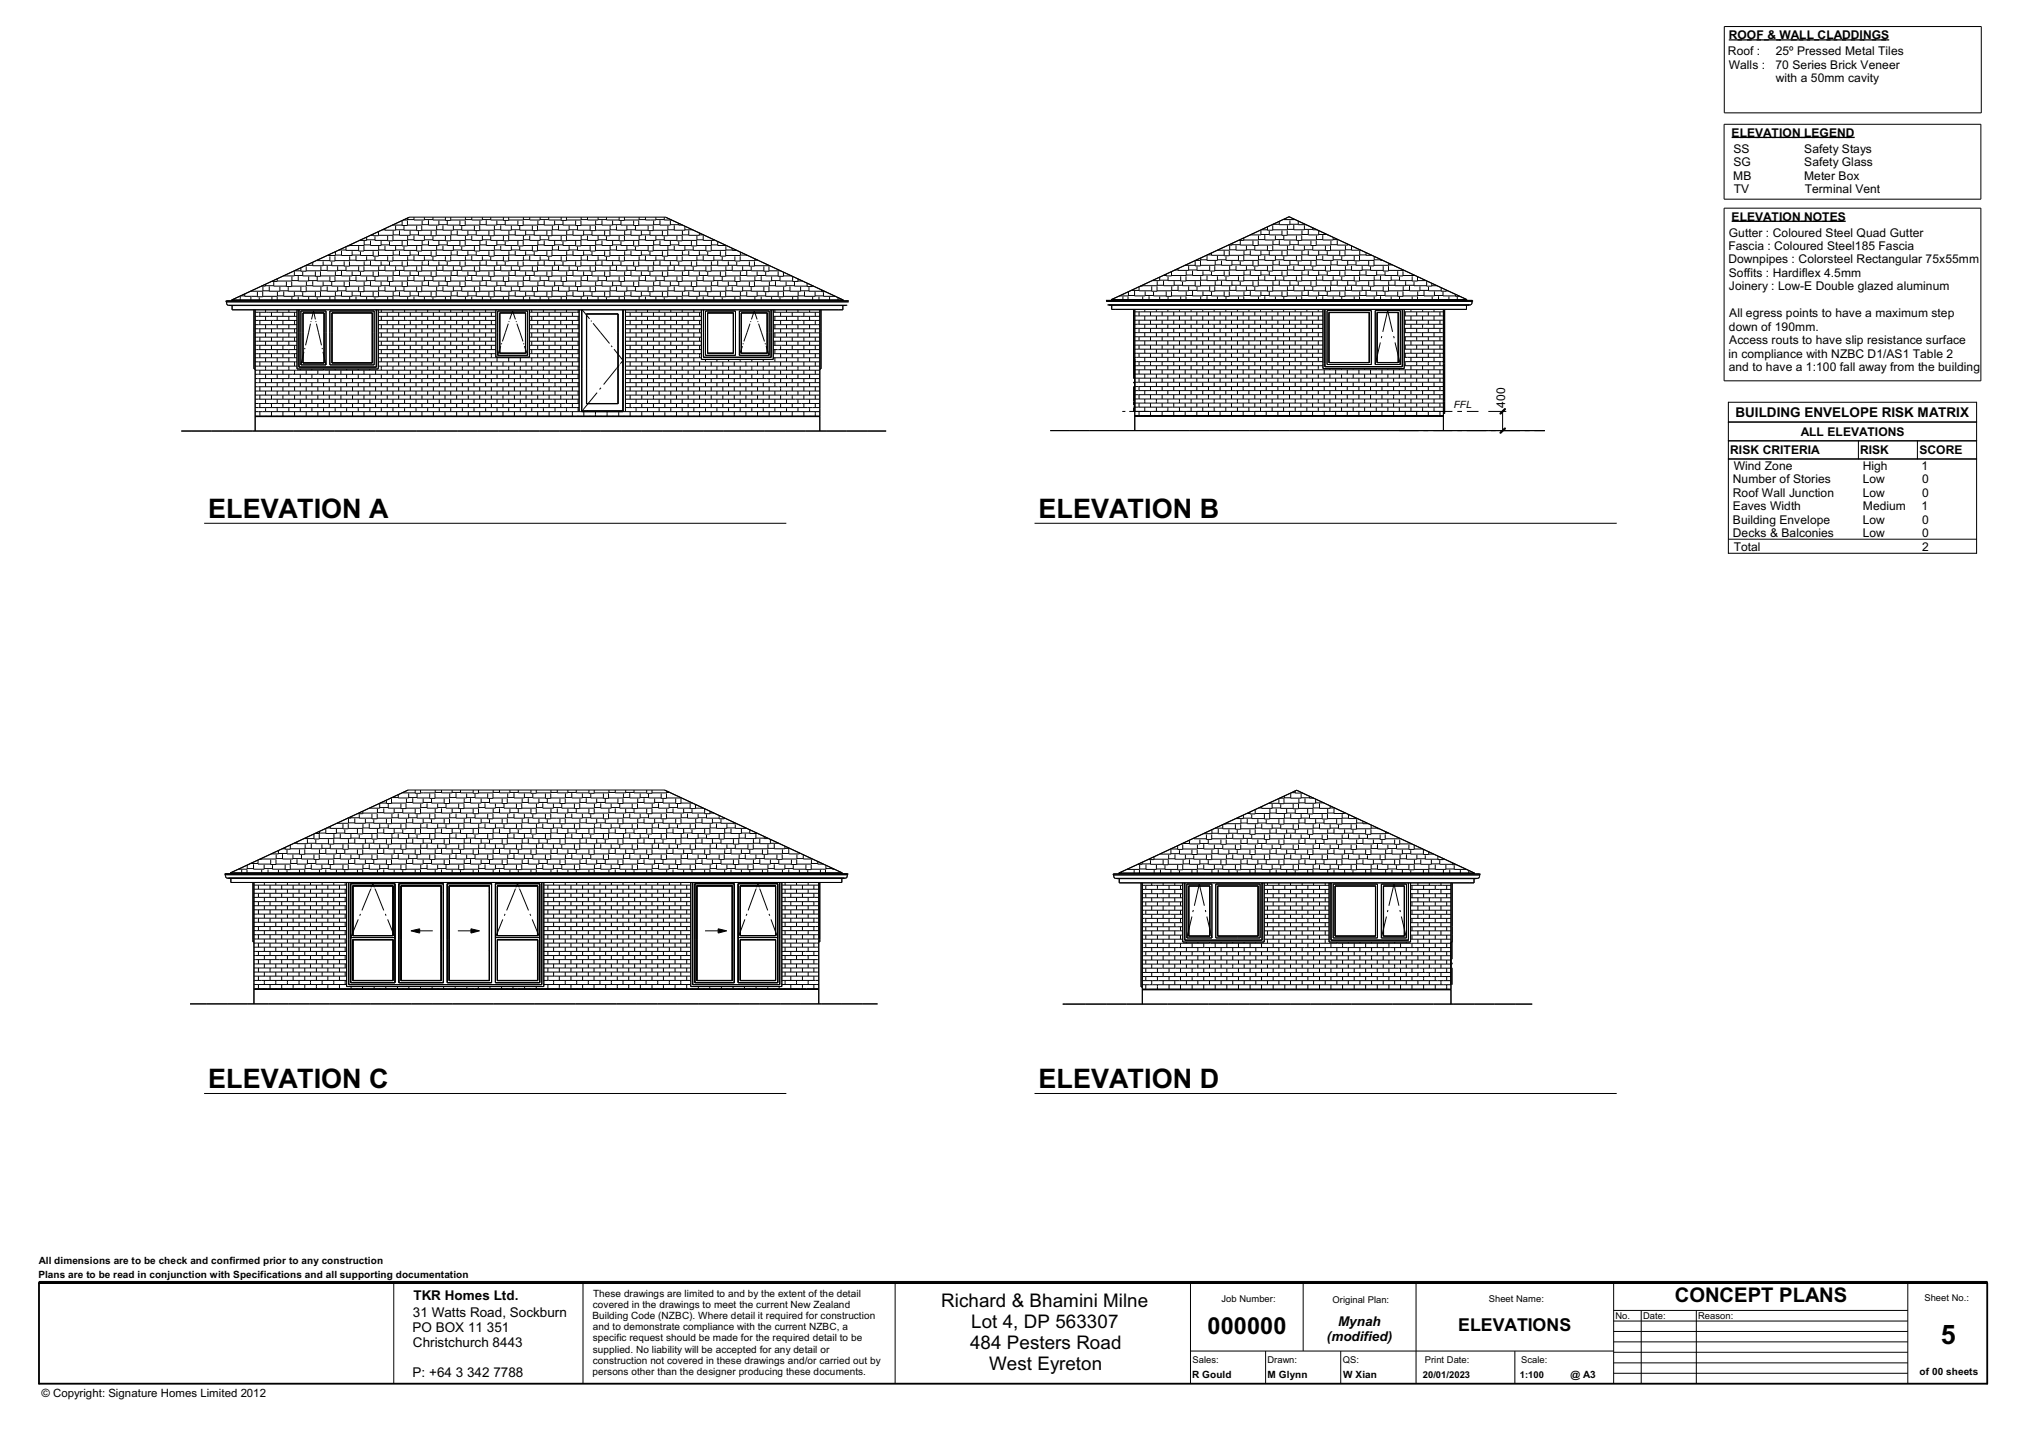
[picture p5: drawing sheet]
<svg xmlns="http://www.w3.org/2000/svg" width="420mm" height="297mm" viewBox="0 0 420 297" stroke-linecap="round" stroke-linejoin="round" font-family="sans-serif">
<defs><g id="words">
<g font-size="5.6">
<text x="43.2" y="107.4">ELEVATION A</text>
<text x="215.4" y="107.4">ELEVATION B</text>
<text x="43.2" y="225.7">ELEVATION C</text>
<text x="215.4" y="225.7">ELEVATION D</text>
<text x="402.5" y="278.8">5</text>
</g>
<text font-size="4.9" x="250.4" y="276.7">000000</text>
<text font-size="4.2" x="347.3" y="270.1">CONCEPT PLANS</text>
<g font-size="3.9">
<text x="195.2" y="271.2">Richard &amp; Bhamini Milne</text>
<text x="201.4" y="275.5">Lot 4, DP 563307</text>
<text x="201.2" y="279.9">484 Pesters Road</text>
<text x="205.1" y="284.2">West Eyreton</text>
</g>
<text font-size="3.7" x="302.4" y="276.1">ELEVATIONS</text>
<g font-size="2.8">
<text x="359.9" y="86.5">BUILDING ENVELOPE RISK MATRIX</text>
<text x="85.7" y="269.6">TKR Homes Ltd.</text>
<text x="85.6" y="273.2">31 Watts Road, Sockburn</text>
<text x="277.5" y="275.1">Mynah</text>
<text x="85.6" y="276.3">PO BOX 11</text>
<text x="85.6" y="279.4">Christchurch 8443</text>
<text x="101" y="276.3">351</text>
<text x="275.2" y="278.2">(modified)</text>
<text x="85.6" y="285.6">P: +64</text>
<text x="94.5" y="285.6">3</text>
<text x="96.9" y="285.6">342</text>
<text x="102.3" y="285.6">7788</text>
</g>
<g font-size="2.5">
<text x="358.4" y="11.4">Roof :</text>
<text x="358.5" y="8.1">ROOF &amp; WALL CLADDINGS</text>
<text x="368.3" y="11.4">25º Pressed Metal Tiles</text>
<text x="358.5" y="14.2">Walls :</text>
<text x="368.2" y="14.2">70 Series Brick Veneer</text>
<text x="368.3" y="17">with a 50mm cavity</text>
<text x="359.1" y="28.4">ELEVATION LEGEND</text>
<text x="359.5" y="31.7">SS</text>
<text x="359.5" y="34.5">SG</text>
<text x="374.2" y="31.7">Safety Stays</text>
<text x="374.2" y="34.5">Safety Glass</text>
<text x="359.5" y="37.3">MB</text>
<text x="359.6" y="40">TV</text>
<text x="374.1" y="37.3">Meter Box</text>
<text x="374.3" y="40">Terminal Vent</text>
<text x="359.1" y="45.8">ELEVATION NOTES</text>
<text x="358.4" y="51.9">Fascia : Coloured Steel185 Fascia</text>
<text x="358.5" y="49.1">Gutter : Coloured Steel Quad Gutter</text>
<text x="358.4" y="54.7">Downpipes : Colorsteel Rectangular 75x55mm</text>
<text x="358.5" y="57.4">Soffits : Hardiflex 4.5mm</text>
<text x="358.6" y="60.2">Joinery : Low-E Double glazed aluminum</text>
<text x="358.6" y="65.8">All egress points to have a maximum step</text>
<text x="358.6" y="68.6">down of 190mm.</text>
<text x="358.6" y="71.4">Access routs to have slip resistance surface</text>
<text x="358.5" y="74.2">in compliance with NZBC D1/AS1 Table 2</text>
<text x="358.5" y="77">and to have a 1:100 fall away from the building</text>
<text x="312.2" y="84.6" transform="rotate(-90 312.2 84.6)">400</text>
<text x="358.8" y="94.2">RISK CRITERIA</text>
<text x="373.5" y="90.4">ALL ELEVATIONS</text>
<text x="385.7" y="94.2">RISK</text>
<text x="398.1" y="94.2">SCORE</text>
<text x="359.4" y="100.3">Number of Stories</text>
<text x="359.5" y="97.5">Wind Zone</text>
<text x="386.3" y="97.5">High</text>
<text x="386.3" y="100.3">Low</text>
<text x="398.5" y="97.5">1</text>
<text x="398.6" y="100.3">0</text>
<text x="359.4" y="103.1">Roof Wall Junction</text>
<text x="359.4" y="105.9">Eaves Width</text>
<text x="386.3" y="103.1">Low</text>
<text x="386.3" y="105.9">Medium</text>
<text x="398.5" y="105.9">1</text>
<text x="398.6" y="103.1">0</text>
<text x="359.4" y="108.7">Building Envelope</text>
<text x="359.4" y="111.5">Decks &amp; Balconies</text>
<text x="386.3" y="108.7">Low</text>
<text x="386.3" y="111.5">Low</text>
<text x="398.6" y="108.7">0</text>
<text x="398.6" y="111.5">0</text>
<text x="359.5" y="114.2">Total</text>
<text x="398.7" y="114.2">2</text>
</g>
<text font-size="2.4" x="8.6" y="289.7">© Copyright: Signature Homes Limited 2012</text>
<g font-size="2.1">
<text x="301.5" y="84.6">FFL</text>
<text x="8.1" y="262.3">All dimensions are to be check and confirmed prior to any construction</text>
<text x="8" y="265.1">Plans are to be read in conjunction with Specifications and all supporting documentation</text>
<text x="123" y="268.9">These drawings are limited to and by the extent of the detail</text>
<text x="122.9" y="273.6">Building Code (NZBC). Where detail it required for construction</text>
<text x="122.9" y="271.3">covered in the drawings to meet the current New Zealand</text>
<text x="122.9" y="275.9">and to demonstrate compliance with the current NZBC, a</text>
<text x="122.9" y="278.3">specific request should be made for the required detail to be</text>
<text x="122.9" y="280.6">supplied. No liability will be accepted for any detail or</text>
<text x="122.9" y="285.2">persons other than the designer producing these documents.</text>
<text x="122.9" y="282.9">construction not covered in these drawings and/or carried out by</text>
<text x="247.2" y="285.9">R Gould</text>
<text x="262.9" y="285.9">M Glynn</text>
<text x="278.6" y="285.9">W Xian</text>
<text x="325.7" y="285.9">@ A3</text>
<text x="398.1" y="285.2">of 00 sheets</text>
</g>
<g font-size="1.9">
<text x="399.1" y="269.9">Sheet No.:</text>
<text x="253.3" y="270.1">Job Number:</text>
<text x="276.4" y="270.3">Original Plan:</text>
<text x="308.7" y="270.1">Sheet Name:</text>
<text x="335" y="273.6">No.</text>
<text x="340.7" y="273.6">Date:</text>
<text x="352.2" y="273.6">Reason:</text>
<text x="247.3" y="282.7">Sales:</text>
<text x="262.8" y="282.7">Drawn:</text>
<text x="278.5" y="282.7">QS:</text>
<text x="295.1" y="285.8">20/01/2023</text>
<text x="295.5" y="282.7">Print Date:</text>
<text x="315.2" y="285.8">1:100</text>
<text x="315.5" y="282.8">Scale:</text>
</g>
</g></defs>
<path d="M8.1 266.1h404v20.9h-404z" fill="none" stroke="#000" stroke-width=".38"/>
<g fill="none" stroke="#000" stroke-width=".21">
<path d="M357.6 5.5h53.3v17.9h-53.3zM357.5 25.8h53.3v15.5h-53.3zM54.5 59.5v.9h-2.5M55 59.3h1.8M55 59v.4h-.8M55.8 59.4v1h2.2v-.9M56.8 58.5v.9h2.6M57.5 57.8v.6l-1.1-.1M59.4 58.4v1h1.1v-1M59.8 59.6v.8h2.6M60.5 58.2h1.3M60.5 57.4v.9h-3"/>
<path d="M61 56.2h1.4M61 57.1h1.8M61 56.3v.9h-2.2M61.8 57.3v1h2.2v-.9M62.4 59.5v1h1.1v-1M62.8 56.4v.8h2.6M63.5 55.2v1.1h-1.1v-.8M63.5 59.3h1.4M63.5 58.4v1h-3M64 58.2h1.8M64.9 55l-1.6 .1M64.9 58.3v1.1h2.1v-1"/>
<path d="M65.4 56.3v1h1.1v-1M65.7 54l2.7 .1M65.8 57.4v.9h2.6M66.5 56.1h1.4M66.5 59.5v.9h-3M66.5 55.2v1h-3M67 59.3h1.8M67 55h1.8M67 54.2v.9h-2.1v-.7M67.9 59.4v1h2.1v-.9M67.9 55.2v1h2.1v-1M68.4 53.2v.9h1.1v-.9"/>
<path d="M68.4 57.4v1h1.1v-1M68.8 58.5v.9h2.6M68.8 54.3v.8h2.6M69.6 57.1h1.2M69.6 52.9h1.2M69.6 56.3v.9h-3.1M69.6 52.2v.8h-1.8M70 56.1h1.8M70.3 51.9h1.5M70.8 56.2v1h2.2v-.9M70.8 52v1h2.2v-.9M71.4 54.2v1h1.1v-1"/>
<path d="M71.4 58.4v1h1.1v-1M71.8 59.6v.8h2.6M71.8 55.4v.8h2.6M71.8 51.2v.7h2.6M72.5 50.8v.2h-.4M72.5 58.2h1.3M72.5 57.4v.9h-3M72.5 53.2v.9h-3M72.5 54h1.3M73 57.1h1.8M73 52.9h1.8M73.8 57.3v1h2.2v-.9"/>
<path d="M73.8 53v1.1h2.2v-.9M74.4 51.1v1h1.1v-1M74.4 55.2v1.1h1.1v-1.1M74.4 59.5v1h1.1v-1M74.8 56.4v.8h2.6M74.8 52.2v.8h2.6M75.5 59.3h1.3M75.5 55h1.3M75.5 58.4v1h-3M75.5 50v.9h-3M75.5 54.2v.9h-3M75.5 50.8h1.3"/>
<path d="M76 58.2h1.8M76 49.7h1.8M76 49.2v.7h-1.4M76 54h1.8M76.8 58.3v1.1h2.2v-1M76.8 49.9v1h2.2v-.9M76.8 48.8h.6M76.8 54.1v1h2.2v-.9M77.4 52.1v1h1.1v-1M77.4 56.3v1h1.1v-1M77.8 57.4v.9h2.6M77.8 49v.9h2.6"/>
<path d="M77.8 53.3v.8h2.6M78.5 48v.9h-1.1v-.3M78.5 56.1h1.3M78.5 59.5v.9h-3M78.5 55.2v1h-3M78.5 51.1v.8h-3M78.5 51.9h1.3M79 59.3h1.8M79 55h1.8M79 50.8h1.8M79.3 47.7h.5M79.8 59.4v1h2.2v-.9"/>
<path d="M79.8 55.2v1h2.2v-1M79.8 51v.9h2.2v-.8M80.4 53.2v.9h1.1v-.9M80.4 48.9v1.1h1.1v-1.1M80.4 57.4v1h1.1v-1M80.8 58.5v.9h2.6M80.8 50.1v.8h2.6M80.8 54.3v.8h2.6M81.4 46.7h2M81.5 57.1h1.3M81.5 52.9h1.3M81.5 48.7h1.3"/>
<path d="M81.5 56.3v.9h-3M81.5 47.9v.9h-3M81.5 52.1v.9h-3M82 56.1h1.8M82 47.7h1.8M82 46.8v1h-2.2v-.4M82 51.9h1.8M82.8 56.2v1h2.2v-.9M82.8 47.8v1h2.2v-.9M82.8 52v1h2.2v-.9M83.4 45.8v1h1.1v-1M83.4 50v1h1.1v-1"/>
<path d="M83.4 54.2v1h1.1v-1M83.4 58.4v1h1.1v-1M83.8 59.6v.8h2.6M83.8 55.4v.8h2.6M83.8 46.9v.9h2.6M83.8 51.1v.8h2.6M84.5 58.2h1.4M84.5 49.7h1.4M84.5 45.6h1.4M84.5 57.4v.9h-3M84.5 48.9v1h-3M84.5 45.2v.4h-.8"/>
<path d="M84.5 53.2v.9h-3M84.5 54h1.4M85 57.1h1.8M85 52.9h1.8M85 48.7h1.8M85.9 57.3v1h2.1v-.9M85.9 48.9v1h2.1v-1M85.9 45v.6h2.1v-.6M85.9 53v1.1h2.1v-.9M86.4 46.8v1h1.1v-1M86.4 51.1v1h1.1v-1M86.4 55.2v1.1h1.1v-1.1"/>
<path d="M86.4 59.5v1h1.1v-1M86.8 56.4v.8h2.6M86.8 48v.8h2.6M86.8 52.2v.8h2.6M87.5 59.3h1.4M87.5 55h1.4M87.5 46.6h1.4M87.5 58.4v1h-3M87.5 50v.9h-3M87.5 45.8v.9h-3M87.5 54.2v.9h-3M87.5 50.8h1.4"/>
<path d="M88 58.2h1.8M88 49.7h1.8M88 45.6h1.8M88 54h1.8M88.9 58.3v1.1h2.1v-1M88.9 49.9v1h2.1v-.9M88.9 45.7v1h2.1v-.9M88.9 54.1v1h2.1v-.9M89.4 47.9v1h1.1v-1M89.4 52.1v1h1.1v-1M89.4 56.3v1h1.1v-1M89.8 57.4v.9h2.6"/>
<path d="M89.8 49v.9h2.6M89.8 45v.6h2.6M89.8 53.3v.8h2.6M90.6 56.1h1.3M90.6 47.7h1.3M90.6 59.5v.9h-3.1M90.6 55.2v1h-3.1M90.6 46.8v1h-3.1M90.6 51.1v.8h-3.1M90.6 51.9h1.3M91 59.3h1.8M91 55h1.8"/>
<path d="M91 46.6h1.8M91 50.8h1.8M91.9 59.4v1h2.1v-.9M91.9 55.2v1h2.1v-1M91.9 46.7v1.1h2.1v-1M91.9 51v.9h2.1v-.8M92.4 53.2v.9h1.1v-.9M92.4 45v.7h1.1v-.7M92.4 48.9v1.1h1.1v-1.1M92.4 57.4v1h1.1v-1M92.8 58.5v.9h2.6M92.8 50.1v.8h2.6"/>
<path d="M92.8 45.8v.9h2.6M92.8 54.3v.8h2.6M93.6 57.1h1.2M93.6 52.9h1.2M93.6 48.7h1.2M93.6 56.3v.9h-3.1M93.6 47.9v.9h-3.1M93.6 52.1v.9h-3.1M94 56.1h1.8M94 47.7h1.8M94 51.9h1.8M94.8 56.2v1h2.2v-.9"/>
<path d="M94.8 47.8v1h2.2v-.9M94.8 52v1h2.2v-.9M95.4 45.8v1h1.1v-1M95.4 50v1h1.1v-1M95.4 54.2v1h1.1v-1M95.4 58.4v1h1.1v-1M95.8 59.6v.8h2.6M95.8 55.4v.8h2.6M95.8 46.9v.9h2.6M95.8 51.1v.8h2.6M96.5 58.2h1.3M96.5 49.7h1.3"/>
<path d="M96.5 45.6h1.3M96.5 57.4v.9h-3M96.5 48.9v1h-3M96.5 45v.6h-3M96.5 53.2v.9h-3M96.5 54h1.3M97 57.1h1.8M97 52.9h1.8M97 48.7h1.8M97.8 57.3v1h2.2v-.9M97.8 48.9v1h2.2v-1M97.8 45v.6h2.2v-.6"/>
<path d="M97.8 53v1.1h2.2v-.9M98.4 46.8v1h1.1v-1M98.4 51.1v1h1.1v-1M98.4 55.2v1.1h1.1v-1.1M98.4 59.5v1h1.1v-1M98.8 56.4v.8h2.6M98.8 48v.8h2.6M98.8 52.2v.8h2.6M99.5 59.3h1.3M99.5 55h1.3M99.5 46.6h1.3M99.5 58.4v1h-3"/>
<path d="M99.5 50v.9h-3M99.5 45.8v.9h-3M99.5 54.2v.9h-3M99.5 50.8h1.3M100 58.2h1.8M100 49.7h1.8M100 45.6h1.8M100 54h1.8M100.8 58.3v1.1h2.2v-1M100.8 49.9v1h2.2v-.9M100.8 45.7v1h2.2v-.9M100.8 54.1v1h2.2v-.9"/>
<path d="M101.4 47.9v1h1.1v-1M101.4 52.1v1h1.1v-1M101.4 56.3v1h1.1v-1M101.8 57.4v.9h2.6M101.8 49v.9h2.6M101.8 45v.6h2.6M101.8 53.3v.8h2.6M102.5 56.1h1.3M102.5 47.7h1.3M102.5 59.5v.9h-3M102.5 55.2v1h-3M102.5 46.8v1h-3"/>
<path d="M102.5 51.1v.8h-3M102.5 51.9h1.3M103 59.3h1.8M103 55h1.8M103 46.6h1.8M103 50.8h1.8M103.8 59.4v1h2.2v-.9M103.8 55.2v1h2.2v-1M103.8 46.7v1.1h2.2v-1M103.8 51v.9h2.2v-.8M104.4 53.2v.9h1.1v-.9M104.4 45v.7h1.1v-.7"/>
<path d="M104.4 48.9v1.1h1.1v-1.1M104.4 57.4v1h1.1v-1M104.8 58.5v.9h2.6M104.8 50.1v.8h2.6M104.8 45.8v.9h2.6M104.8 54.3v.8h2.6M105.5 57.1h1.3M105.5 52.9h1.3M105.5 48.7h1.3M105.5 56.3v.9h-3M105.5 47.9v.9h-3M105.5 52.1v.9h-3"/>
<path d="M106 56.1h1.8M106 47.7h1.8M106 51.9h1.8M106.8 56.2v1h2.2v-.9M106.8 47.8v1h2.2v-.9M106.8 52v1h2.2v-.9M107.4 45.8v1h1.1v-1M107.4 50v1h1.1v-1M107.4 54.2v1h1.1v-1M107.4 58.4v1h1.1v-1M107.8 59.6v.8h2.6M107.8 55.4v.8h2.6"/>
<path d="M107.8 46.9v.9h2.6M107.8 51.1v.8h2.6M108.5 58.2h1.4M108.5 49.7h1.4M108.5 45.6h1.4M108.5 57.4v.9h-3M108.5 48.9v1h-3M108.5 45v.6h-3M108.5 53.2v.9h-3M108.5 54h1.4M109 57.1h1.8M109 52.9h1.8"/>
<path d="M109 48.7h1.8M109.9 57.3v1h2.1v-.9M109.9 48.9v1h2.1v-1M109.9 45v.6h2.1v-.6M109.9 53v1.1h2.1v-.9M110.4 46.8v1h1.1v-1M110.4 51.1v1h1.1v-1M110.4 55.2v1.1h1.1v-1.1M110.4 59.5v1h1.1v-1M110.8 56.4v.8h2.6M110.8 48v.8h2.6M110.8 52.2v.8h2.6"/>
<path d="M111.5 59.3h1.4M111.5 55h1.4M111.5 46.6h1.4M111.5 58.4v1h-3M111.5 50v.9h-3M111.5 45.8v.9h-3M111.5 54.2v.9h-3M111.5 50.8h1.4M112 58.2h1.8M112 49.7h1.8M112 45.6h1.8M112 54h1.8"/>
<path d="M112.9 58.3v1.1h2.1v-1M112.9 49.9v1h2.1v-.9M112.9 45.7v1h2.1v-.9M112.9 54.1v1h2.1v-.9M113.4 47.9v1h1.1v-1M113.4 52.1v1h1.1v-1M113.4 56.3v1h1.1v-1M113.8 57.4v.9h2.6M113.8 49v.9h2.6M113.8 45v.6h2.6M113.8 53.3v.8h2.6M114.6 56.1h1.2"/>
<path d="M114.6 47.7h1.2M114.6 59.5v.9h-3.1M114.6 55.2v1h-3.1M114.6 46.8v1h-3.1M114.6 51.1v.8h-3.1M114.6 51.9h1.2M115 59.3h1.8M115 55h1.8M115 46.6h1.8M115 50.8h1.8M115.8 59.4v1h2.2v-.9M115.8 55.2v1h2.2v-1"/>
<path d="M115.8 46.7v1.1h2.2v-1M115.8 51v.9h2.2v-.8M116.4 53.2v.9h1.1v-.9M116.4 45v.7h1.1v-.7M116.4 48.9v1.1h1.1v-1.1M116.4 57.4v1h1.1v-1M116.8 58.5v.9h2.6M116.8 50.1v.8h2.6M116.8 45.8v.9h2.6M116.8 54.3v.8h2.6M117.5 57.1h1.3M117.5 52.9h1.3"/>
<path d="M117.5 48.7h1.3M117.5 56.3v.9h-3M117.5 47.9v.9h-3M117.5 52.1v.9h-3M118 56.1h1.8M118 47.7h1.8M118 51.9h1.8M118.8 56.2v1h2.2v-.9M118.8 47.8v1h2.2v-.9M118.8 52v1h2.2v-.9M119.4 45.8v1h1.1v-1M119.4 50v1h1.1v-1"/>
<path d="M119.4 54.2v1h1.1v-1M119.4 58.4v1h1.1v-1M119.8 59.6v.8h2.6M119.8 55.4v.8h2.6M119.8 46.9v.9h2.6M119.8 51.1v.8h2.6M120.5 58.2h1.3M120.5 49.7h1.3M120.5 45.6h1.3M120.5 57.4v.9h-3M120.5 48.9v1h-3M120.5 45v.6h-3"/>
<path d="M120.5 53.2v.9h-3M120.5 54h1.3M121 57.1h1.8M121 52.9h1.8M121 48.7h1.8M121.8 57.3v1h2.2v-.9M121.8 48.9v1h2.2v-1M121.8 45v.6h2.2v-.6M121.8 53v1.1h2.2v-.9M122.4 46.8v1h1.1v-1M122.4 51.1v1h1.1v-1M122.4 55.2v1.1h1.1v-1.1"/>
<path d="M122.4 59.5v1h1.1v-1M122.8 56.4v.8h2.6M122.8 48v.8h2.6M122.8 52.2v.8h2.6M123.5 59.3h1.3M123.5 55h1.3M123.5 46.6h1.3M123.5 58.4v1h-3M123.5 50v.9h-3M123.5 45.8v.9h-3M123.5 54.2v.9h-3M123.5 50.8h1.3"/>
<path d="M124 58.2h1.8M124 49.7h1.8M124 45.6h1.8M124 54h1.8M124.8 58.3v1.1h2.2v-1M124.8 49.9v1h2.2v-.9M124.8 45.7v1h2.2v-.9M124.8 54.1v1h2.2v-.9M125.4 47.9v1h1.1v-1M125.4 52.1v1h1.1v-1M125.4 56.3v1h1.1v-1M125.8 57.4v.9h2.6"/>
<path d="M125.8 49v.9h2.6M125.8 45v.6h2.6M125.8 53.3v.8h2.6M126.5 56.1h1.3M126.5 47.7h1.3M126.5 59.5v.9h-3M126.5 55.2v1h-3M126.5 46.8v1h-3M126.5 51.1v.8h-3M126.5 51.9h1.3M127 59.3h1.8M127 55h1.8"/>
<path d="M127 46.6h1.8M127 50.8h1.8M127.8 59.4v1h2.2v-.9M127.8 55.2v1h2.2v-1M127.8 46.7v1.1h2.2v-1M127.8 51v.9h2.2v-.8M128.4 53.2v.9h1.1v-.9M128.4 45v.7h1.1v-.7M128.4 48.9v1.1h1.1v-1.1M128.4 57.4v1h1.1v-1M128.8 58.5v.9h2.6M128.8 50.1v.8h2.6"/>
<path d="M128.8 45.8v.9h2.6M128.8 54.3v.8h2.6M129.5 57.1h1.4M129.5 52.9h1.4M129.5 48.7h1.4M129.5 56.3v.9h-3M129.5 47.9v.9h-3M129.5 52.1v.9h-3M130 56.1h1.8M130 47.7h1.8M130 51.9h1.8M130.9 56.2v1h2.1v-.9"/>
<path d="M130.9 47.8v1h2.1v-.9M130.9 52v1h2.1v-.9M131.4 45.8v1h1.1v-1M131.4 50v1h1.1v-1M131.4 54.2v1h1.1v-1M131.4 58.4v1h1.1v-1M131.8 59.6v.8h2.6M131.8 55.4v.8h2.6M131.8 46.9v.9h2.6M131.8 51.1v.8h2.6M132.5 58.2h1.4M132.5 49.7h1.4"/>
<path d="M132.5 45.6h1.4M132.5 57.4v.9h-3M132.5 48.9v1h-3M132.5 45v.6h-3M132.5 53.2v.9h-3M132.5 54h1.4M133 57.1h1.8M133 52.9h1.8M133 48.7h1.8M133.9 57.3v1h2.1v-.9M133.9 48.9v1h2.1v-1M133.9 45v.6h2.1v-.6"/>
<path d="M133.9 53v1.1h2.1v-.9M134.4 46.8v1h1.1v-1M134.4 51.1v1h1.1v-1M134.4 55.2v1.1h1.1v-1.1M134.4 59.5v1h1.1v-1M134.8 56.4v.8h2.6M134.8 48v.8h2.6M134.8 52.2v.8h2.6M135.6 59.3h1.3M135.6 55h1.3M135.6 46.6h1.3M135.6 58.4v1h-3.1"/>
<path d="M135.6 50v.9h-3.1M135.6 45.8v.9h-3.1M135.6 54.2v.9h-3.1M135.6 50.8h1.3M136 58.2h1.8M136 49.7h1.8M136 45.6h1.8M136 54h1.8M136.9 58.3v1.1h2.1v-1M136.9 49.9v1h2.1v-.9M136.9 45.7v1h2.1v-.9M136.9 54.1v1h2.1v-.9"/>
<path d="M137.4 47.9v1h1.1v-1M137.4 52.1v1h1.1v-1M137.4 56.3v1h1.1v-1M137.8 57.4v.9h2.6M137.8 49v.9h2.6M137.8 45v.6h1.5M137.8 53.3v.8h2.6M138.5 56.1h1.3M138.5 47.7h1.3M138.5 59.5v.9h-3M138.5 55.2v1h-3M138.5 46.8v1h-3"/>
<path d="M138.5 51.1v.8h-3M138.5 51.9h1.3M139 59.3h1.8M139 55h1.8M139 46.6h1.8M139 50.8h1.8M139.8 59.4v1h2.2v-.9M139.8 55.2v1h2.2v-1M139.8 46.7v1.1h2.2v-.9M139.8 51v.9h2.2v-.8M140.4 53.2v.9h1.1v-.9M140.4 48.9v1.1h1.1v-1.1"/>
<path d="M140.4 57.4v1h1.1v-1M140.8 58.5v.9h2.6M140.8 50.1v.8h2.6M140.8 46.3v.4h.8M140.8 54.3v.8h2.6M141.5 57.1h1.3M141.5 52.9h1.3M141.5 48.7h1.3M141.5 56.3v.9h-3M141.5 47.9v.9h-3M141.5 52.1v.9h-3M142 56.1h1.8"/>
<path d="M142 47.7h1.6M142 51.9h1.8M142.8 56.2v1h2.2v-.9M142.8 47.8v1h2.2v-.5M142.8 52v1h2.2v-.9M143.4 50v1h1.1v-1M143.4 54.2v1h1.1v-1M143.4 58.4v1h1.1v-1M143.8 59.6v.8h2.6M143.8 55.4v.8h2.6M143.8 47.7v.1M143.8 51.1v.8h2.6"/>
<path d="M144.5 58.2h1.3M144.5 49.7h1.3M144.5 57.4v.9h-3M144.5 48.9v1h-3M144.5 53.2v.9h-3M144.5 54h1.3M145 57.1h1.8M145 52.9h1.8M145 48.7h.9M145.8 48.9v1h2.2l.1-.2M145.8 57.3v1h2.2v-.9M145.8 53v1.1h2.2v-.9"/>
<path d="M146.4 51.1v1h1.1v-1M146.4 55.2v1.1h1.1v-1.1M146.4 59.5v1h1.1v-1M146.8 56.4v.8h2.6M146.8 52.2v.8h2.6M147.5 59.3h1.3M147.5 55h1.3M147.5 58.4v1h-3M147.5 50v.9h-3M147.5 54.2v.9h-3M147.5 50.8h1.3M148 58.2h1.8"/>
<path d="M148 54h1.8M148.8 58.3v1.1h2.2v-1M148.8 50.1v.8h1.8M148.8 54.1v1h2.2v-.9M149.4 52.1v1h1.1v-1M149.4 56.3v1h1.1v-1M149.8 57.4v.9h2.6M149.8 53.3v.8h2.6M150.5 56.1h1.3M150.5 59.5v.9h-3M150.5 55.2v1h-3M150.5 51.1v.8h-3"/>
<path d="M150.5 51.9h1.3M151 59.3h1.8M151 55h1.8M151.8 59.4v1h2.2v-.9M151.8 55.2v1h2.2v-1M151.8 51.5v.4h1.1M152.4 53.2v.9h1.1v-.9M152.4 57.4v1h1.1v-1M152.8 58.5v.9h2.6M152.8 54.3v.8h2.6M153.5 57.1h1.4M153.5 52.9h1.4"/>
<path d="M153.5 56.3v.9h-3M153.5 52.3v.7h-3M154 56.1h1.8M154.9 56.2v1h2.1v-.9M154.9 52.9v.1h.2M155.4 54.2v1h1.1v-1M155.4 58.4v1h1.1v-1M155.8 59.6v.8h2.6M155.8 55.4v.8h2.6M156.5 58.2h1.4M156.5 57.4v.9h-3M156.5 53.7v.4h-3"/>
<path d="M156.5 54h.7M157 57.1h1.8M157.9 57.3v1h2.1v-.9M158.4 55.2v1.1h1.1v-1.1M158.4 59.5v1h1.1v-1M158.8 56.4v.8h2.6M159.5 56.2h2.4M159.6 59.3h1.2M159.6 58.4v1h-3.1M159.6 55.1h-3.1M160 58.2h1.8M160.8 58.3v1.1h2.2v-1"/>
<path d="M161.4 56.3v1h1.1v-.9M161.8 57.4v.9h2.6M162.5 57.2h1.7M162.5 59.5v.9h-3M163 59.3h1.8M163.8 59.4v1h2.2v-.9M164.4 57.4v1h1.1v-.6M164.8 58.5v.9h2.6M165.5 58.3h.9M167.4 58.7v.7h1.1v-.1M167.8 59.6v.8h2.6M168.5 59.4h.2"/>
<path d="M236.2 59.5v.8h2.6M236.9 59.1v.3h-.4M238.8 59.4v1h1.1v-1M240 58.3v1h-3.1M240 59.2h1.3M240.5 57.5v.7h-1.6M240.5 58.1h1.7M241.2 57.1h.7M241.3 58.3v1h2.2v-1M242.2 57.4v.8h2.7M243 56.3v.9h-1.1v-.3M243 59.4v.9h-3.1"/>
<path d="M243.5 59.2h1.7M243.6 56h.7M244.3 59.3v1h2.2v-.9M244.9 57.3v1h1.1v-1M245.2 58.5v.8h2.7M245.7 55h2.2M246 56.3v.8h-3M246 57.1h1.3M246.5 55.2v.9h-2.2v-.4M246.5 56h1.7M247.3 56.1v1h2.2v-.8M247.9 54.1v1.1h1.1v-1.1"/>
<path d="M247.9 58.3v1.1h1.1v-1.1M248.2 59.5v.8h2.7M248.2 55.3v.8h2.7M249 53.5v.5h-1M249 57.3v.9h-3M249 58.1h1.3M249 53.9h1.3M249.5 57.1h1.7M250.3 53v1h2.2v-.9M250.3 57.2v1h2.2v-.9M250.4 52.9h.8M250.9 55.2v1h1v-1"/>
<path d="M250.9 59.4v1h1v-1M251.2 52.5v.5h2.7M251.2 56.3v.8h2.7M252 54.1v.9h-3M252 58.3v1h-3M252 59.2h1.3M252 54.9h1.3M252.5 58.1h1.8M252.5 53.9h1.8M253.3 54.1v.9h2.2v-.9M253.3 58.3v1h2.2v-1M253.9 52v1h1v-1"/>
<path d="M253.9 56.3v.9h1v-.9M254.3 53.2v.8h2.5M254.3 57.4v.8h2.5M255 59.4v.9h-3.1M255 51v.9h-2.5M255 55.2v.9h-3.1M255 56h1.3M255 51.8h1.3M255.5 50.5v.3h-.7M255.5 59.2h1.7M255.5 54.9h1.7M255.5 50.8h1.7"/>
<path d="M256.3 59.3v1h2.2v-.9M256.3 50.9v1h2.2v-.9M256.3 55.1v1h2.2v-.9M256.8 53.1v1h1.1v-1M256.8 57.3v1h1.1v-1M257.2 50v.8h2.6M257.2 54.2v.8h2.6M257.2 58.5v.8h2.6M257.9 49.4v.5h-1.1M258 52v1h-3.1M258 56.3v.8h-3.1M258 57.1h1.3"/>
<path d="M258 52.9h1.3M258.5 56h1.7M258.5 51.8h1.7M259.3 51.9v1.1h2.2v-1M259.3 56.1v1h2.2v-.8M259.8 49.9v1h1.1v-1M259.8 54.1v1.1h1.1v-1.1M259.8 58.3v1.1h1.1v-1.1M260.2 59.5v.8h2.6M260.2 51.1v.8h2.6M260.2 55.3v.8h2.6M261 48.9v.9h-3.1"/>
<path d="M261 53.1v.9h-3.1M261 57.3v.9h-3.1M261 58.1h1.3M261 53.9h1.3M261 49.7h1.3M261.5 47.8v.9h-2.2M261.5 57.1h1.7M261.5 52.9h1.7M261.5 48.6h1.7M261.5 47.7h1.3M262.3 48.8v1h2.2v-.9M262.3 53v1h2.2v-.9"/>
<path d="M262.3 57.2v1h2.2v-.9M262.8 51v1h1.1v-1M262.8 55.2v1h1.1v-1M262.8 59.4v1h1.1v-1M263.2 47.9v.8h2.7M263.2 52.1v.9h2.7M263.2 56.3v.8h2.7M263.9 46.7v1.1h-1.1v-.7M264 49.9v.9h-3.1M264 54.1v.9h-3.1M264 58.3v1h-3.1M264 59.2h1.3"/>
<path d="M264 54.9h1.3M264 50.8h1.3M264.5 58.1h1.7M264.5 53.9h1.7M264.5 49.7h1.7M265.3 46.5l-1.5 .1M265.3 49.8v1h2.2v-.9M265.3 54.1v.9h2.2v-.9M265.3 58.3v1h2.2v-1M265.9 47.8v1h1.1v-1M265.9 52v1h1.1v-1M265.9 56.3v.9h1.1v-.9"/>
<path d="M266.2 45.5l2.4 .1M266.2 48.9v.9h2.7M266.2 53.2v.8h2.7M266.2 57.4v.8h2.7M267 59.4v.9h-3.1M267 46.7v1h-3.1M267 51v.9h-3.1M267 55.2v.9h-3.1M267 56h1.3M267 51.8h1.3M267 47.6h1.3M267.3 45l-18.4 8.6"/>
<path d="M267.3 45l4.8 2.2M267.3 45l36.9 17.1M267.3 45l-36.8 17.1M267.5 45.7v.9h-2.2v-.7M267.5 59.2h1.7M267.5 54.9h1.7M267.5 50.8h1.7M267.5 46.5h1.7M268.3 59.3v1h2.2v-.9M268.3 46.7v1h2.2v-1M268.3 50.9v1h2.2v-.9M268.3 55.1v1h2.2v-.9"/>
<path d="M268.9 48.9v1h1.1v-1M268.9 53.1v1h1.1v-1M268.9 57.3v1h1.1v-1M269.2 45.8v.8h1.7M269.2 50v.8h2.7M269.2 54.2v.8h2.7M269.2 58.5v.8h2.7M270 47.8v.9h-3M270 52v1h-3M270 56.3v.8h-3M270 57.1h1.3M270 52.9h1.3"/>
<path d="M270 48.6h1.3M270.5 56h1.7M270.5 51.8h1.7M270.5 47.6h1.7M271.3 47.7v1h2.2v-.9M271.3 51.9v1.1h2.2v-1M271.3 56.1v1h2.2v-.8M271.9 49.9v1h1.1v-1M271.9 54.1v1.1h1.1v-1.1M271.9 58.3v1.1h1.1v-1.1M272.2 59.5v.8h2.7M272.2 47.2v.5h.9"/>
<path d="M272.2 51.1v.8h2.7M272.2 55.3v.8h2.7M273 48.9v.9h-3M273 53.1v.9h-3M273 57.3v.9h-3M273 58.1h1.3M273 53.9h1.3M273 49.7h1.3M273.5 57.1h1.8M273.5 52.9h1.8M273.5 48.6h1.7M274.3 48.8v1h2.2v-.6"/>
<path d="M274.3 53v1h2.2v-.9M274.3 57.2v1h2.2v-.9M274.9 51v1h1v-1M274.9 55.2v1h1v-1M274.9 59.4v1h1v-1M275.3 48.6l.1 .1M275.3 52.1v.9h2.5M275.3 56.3v.8h2.5M276 49.9v.9h-3M276 54.1v.9h-3M276 58.3v1h-3M276 59.2h1.3"/>
<path d="M276 54.9h1.3M276 50.8h1.3M276.5 58.1h1.8M276.5 53.9h1.8M276.5 49.7h1M276.6 49.3l9.3 4.3M277.3 49.8v1h2.2v-.2M277.3 54.1v.9h2.2v-.9M277.3 58.3v1h2.2v-1M277.8 52v1h1.1v-1M277.8 56.3v.9h1.1v-.9M278.3 53.2v.8h2.5"/>
<path d="M278.3 57.4v.8h2.5M279 59.4v.9h-3.1M279 51v.9h-3.1M279 55.2v.9h-3.1M279 56h1.3M279 51.8h1.3M279.5 59.2h1.7M279.5 54.9h1.7M279.5 50.8h.2M280.3 59.3v1h2.2v-.9M280.3 51v.9h1.9M280.3 55.1v1h2.2v-.9"/>
<path d="M280.8 53.1v1h1.1v-1M280.8 57.3v1h1.1v-1M281.2 54.2v.8h2.6M281.2 58.5v.8h2.6M282 52v1h-3.1M282 56.3v.8h-3.1M282 57.1h1.3M282 52.9h1.3M282.5 56h1.7M283.3 52.4v.6h1.1M283.3 56.1v1h2.2v-.8M283.8 54.1v1.1h1.1v-1.1"/>
<path d="M283.8 58.3v1.1h1.1v-1.1M284.2 59.5v.8h2.7M284.2 55.3v.8h2.7M285 53.2v.8h-3.1M285 57.3v.9h-3.1M285 58.1h1.3M285 53.9h1.3M285.5 57.1h1.7M286.3 53.8v.2h.4M286.3 57.2v1h2.2v-.9M286.9 55.2v1h1.1v-1M286.9 59.4v1h1.1v-1"/>
<path d="M287.2 56.3v.8h2.7M288 54.6v.4h-3.1M288 58.3v1h-3.1M288 59.2h1.3M288 54.9h.8M288.5 58.1h1.7M289.3 58.3v1h2.2v-1M289.9 56.3v.9h1.1v-.9M290.2 57.4v.8h2.7M291 57.1h2.5M291 59.4v.9h-3M291 56l-3 .1"/>
<path d="M291.5 59.2h1.7M292.3 59.3v1h2.2v-.9M292.9 57.3v1h1.1v-.9M293.2 58.5v.8h2.7M294 58.2h1.7M295.9 58.3v1.1h1v-.6M296.2 59.5v.8h2.7M296.9 59.3h1.1M298.9 59.6v.8h1v-.2M357.5 43.2h53.3v35.8h-53.3zM46.9 62.6l.1 .5 .2 .2M47.2 63.3h.1"/>
<path d="M47.2 63.3h128.5M47.6 63.3v.1M48 62.2h126.9M48 62.2l.1 .2M48 62.2l36.9-17.2h53.1l36.9 17.2M48.1 63.4v.9h126.7v-.9M48.6 62v.2M49.8 61.5v.7M49.9 61.4h.9M50.8 61v.5h2.6M52 61.6v.6M52.7 64.3v12.2h.2"/>
<path d="M52.9 75.9h8.7M52.9 75.1h8.7M52.9 74.2h8.7M52.9 73.4h8.7M52.9 72.5h8.7M52.9 71.6h8.7M52.9 70.8h8.7M52.9 69.9h8.7M52.9 69h8.7M52.9 79.4h67.2M52.9 78.5h67.2M52.9 77.6h67.2"/>
<path d="M52.9 76.8h67.2M52.9 67.4h8.7M52.9 66.5h8.7M52.9 65.6h8.7M52.9 68.2h8.7M52.9 64.8h8.7M52.9 64.3v25.1M53.4 60.5v1.1h1.1v-1.1M53.8 61.7v.5M53.9 64.8v.8M53.9 66.5v.9M53.9 68.2v.8"/>
<path d="M53.9 69.9v.9M53.9 71.6v.9M53.9 73.4v.8M53.9 75.1v.8M53.9 76.8v.8M53.9 78.5v.9M54.5 60.3h1.3M55.1 64.3v.5M55.1 65.6v.9M55.1 67.4v.8M55.1 69v.9M55.1 70.8v.8"/>
<path d="M55.1 72.5v.9M55.1 74.2v.9M55.1 75.9v.9M55.1 77.6v.9M55.1 79.4v.8M56.3 64.8v.8M56.3 66.5v.9M56.3 68.2v.8M56.3 69.9v.9M56.3 71.6v.9M56.3 73.4v.8M56.3 75.1v.8"/>
<path d="M56.3 76.8v.8M56.3 78.5v.9M56.4 61.6v.6M57.5 61.6v.6M57.5 64.3v.5M57.5 65.6v.9M57.5 67.4v.8M57.5 69v.9M57.5 70.8v.8M57.5 72.5v.9M57.5 74.2v.9M57.5 75.9v.9"/>
<path d="M57.5 77.6v.9M57.5 79.4v.8M57.5 61.4h1.3M57.5 60.5v1h-3M58 60.3h1.8M58.7 64.8v.8M58.7 66.5v.9M58.7 68.2v.8M58.7 69.9v.9M58.7 71.6v.9M58.7 73.4v.8M58.7 75.1v.8"/>
<path d="M58.7 76.8v.8M58.7 78.5v.9M58.8 60.5v1h2.2v-1M59.9 64.3v.5M59.9 65.6v.9M59.9 67.4v.8M59.9 69v.9M59.9 70.8v.8M59.9 72.5v.9M59.9 74.2v.9M59.9 75.9v.9M59.9 77.6v.9"/>
<path d="M59.9 79.4v.8M60.5 61.6v.6M61 61.4h1.8M61.1 64.8v.8M61.1 66.5v.9M61.1 68.2v.8M61.1 69.9v.9M61.1 71.6v.9M61.1 73.4v.8M61.1 75.1v.8M61.1 76.8v.8M61.1 78.5v.9"/>
<path d="M61.6 64.3v12.2h16.8v-12.2M61.8 61.5v.7M62 64.3v11.9h16.1v-11.9M62 64.3v11.8h16v-11.8M62.3 76.5v.3M62.3 77.6v.9M62.3 79.4v.8M62.4 75.7v-11.2h5.2v11.2M62.4 75.7h5.2M62.8 60.6v.9h2.6M62.8 75.3h4.4M62.8 64.9v10.4"/>
<path d="M62.8 64.9h4.4M62.8 64.9h.1M62.9 75.2h4.3M62.9 64.9v10.3M62.9 75.2l-.1 .1M62.9 64.9h4.3M63 73l-.6 2.7M63.2 72.2v.2M63.5 76.8v.8M63.5 78.5v.9M64 61.6v.6M64.4 67.1l-1 4.5"/>
<path d="M64.5 66.6v.2M64.6 66.3l.4-1.8 .4 1.8M64.7 76.5v.3M64.7 77.6v.9M64.7 79.4v.8M65.4 60.5v1.1h1.1v-1.1M65.5 66.6v.2M65.6 67.1l1.1 4.5M65.8 61.7v.5M65.9 76.8v.8M65.9 78.5v.9M66.5 60.3h1.4"/>
<path d="M66.8 72.2v.2M67 73l.6 2.7M67.1 76.5v.3M67.1 77.6v.9M67.1 79.4v.8M67.2 64.9v10.3M67.2 75.2v.1M67.2 64.9v10.4M67.2 64.9h.1M68.3 76.8v.8M68.3 78.5v.9M68.4 61.6v.6"/>
<path d="M68.4 64.5h9.2v11.2h-9.2zM68.8 75.3h8.4M68.8 64.9v10.4M68.8 64.9h8.4M69.5 61.6v.6M69.5 76.5v.3M69.5 77.6v.9M69.5 79.4v.8M69.6 61.4h1.2M69.6 60.5v1h-3.1M70 60.3h1.8M70.7 76.8v.8"/>
<path d="M70.7 78.5v.9M70.8 60.5v1h2.2v-1M71.9 76.5v.3M71.9 77.6v.9M71.9 79.4v.8M72.5 61.6v.6M73 61.4h1.8M73.1 76.8v.8M73.1 78.5v.9M73.8 61.5v.7M74.3 76.5v.3M74.3 77.6v.9"/>
<path d="M74.3 79.4v.8M74.8 60.6v.9h2.6M75.5 76.8v.8M75.5 78.5v.9M76 61.6v.6M76.7 76.5v.3M76.7 77.6v.9M76.7 79.4v.8M77.2 64.9v10.4M77.4 60.5v1.1h1.1v-1.1M77.8 61.7v.5M77.9 76.8v.8"/>
<path d="M77.9 78.5v.9M78.4 75.9h41.7M78.4 75.1h41.7M78.4 74.2h41.7M78.4 73.4h24.4M78.4 72.5h24.4M78.4 71.6h24.4M78.4 70.8h24.4M78.4 69.9h24.4M78.4 69h24.4M78.4 67.4h24.4M78.4 66.5h24.4"/>
<path d="M78.4 65.6h24.4M78.4 68.2h24.4M78.4 64.8h24.4M78.5 60.3h1.3M79.1 64.3v.5M79.1 65.6v.9M79.1 67.4v.8M79.1 69v.9M79.1 70.8v.8M79.1 72.5v.9M79.1 74.2v.9M79.1 75.9v.9"/>
<path d="M79.1 77.6v.9M79.1 79.4v.8M80.3 64.8v.8M80.3 66.5v.9M80.3 68.2v.8M80.3 69.9v.9M80.3 71.6v.9M80.3 73.4v.8M80.3 75.1v.8M80.3 76.8v.8M80.3 78.5v.9M80.4 61.6v.6"/>
<path d="M81.5 61.6v.6M81.5 64.3v.5M81.5 65.6v.9M81.5 67.4v.8M81.5 69v.9M81.5 70.8v.8M81.5 72.5v.9M81.5 74.2v.9M81.5 75.9v.9M81.5 77.6v.9M81.5 79.4v.8M81.5 61.4h1.3"/>
<path d="M81.5 60.5v1h-3M82 60.3h1.8M82.7 64.8v.8M82.7 66.5v.9M82.7 68.2v.8M82.7 69.9v.9M82.7 71.6v.9M82.7 73.4v.8M82.7 75.1v.8M82.7 76.8v.8M82.7 78.5v.9M82.8 60.5v1h2.2v-1"/>
<path d="M83.9 64.3v.5M83.9 65.6v.9M83.9 67.4v.8M83.9 69v.9M83.9 70.8v.8M83.9 72.5v.9M83.9 74.2v.9M83.9 75.9v.9M83.9 77.6v.9M83.9 79.4v.8M84.5 61.6v.6M85 61.4h1.8"/>
<path d="M85.1 64.8v.8M85.1 66.5v.9M85.1 68.2v.8M85.1 69.9v.9M85.1 71.6v.9M85.1 73.4v.8M85.1 75.1v.8M85.1 76.8v.8M85.1 78.5v.9M85.9 61.5v.7M86.3 64.3v.5M86.3 65.6v.9"/>
<path d="M86.3 67.4v.8M86.3 69v.9M86.3 70.8v.8M86.3 72.5v.9M86.3 74.2v.9M86.3 75.9v.9M86.3 77.6v.9M86.3 79.4v.8M86.8 60.6v.9h2.6M87.5 64.8v.8M87.5 66.5v.9M87.5 68.2v.8"/>
<path d="M87.5 69.9v.9M87.5 71.6v.9M87.5 73.4v.8M87.5 75.1v.8M87.5 76.8v.8M87.5 78.5v.9M88 61.6v.6M88.7 64.3v.5M88.7 65.6v.9M88.7 67.4v.8M88.7 69v.9M88.7 70.8v.8"/>
<path d="M88.7 72.5v.9M88.7 74.2v.9M88.7 75.9v.9M88.7 77.6v.9M88.7 79.4v.8M89.4 60.5v1.1h1.1v-1.1M89.8 61.7v.5M89.9 64.8v.8M89.9 66.5v.9M89.9 68.2v.8M89.9 69.9v.9M89.9 71.6v.9"/>
<path d="M89.9 73.4v.8M89.9 75.1v.8M89.9 76.8v.8M89.9 78.5v.9M90.6 60.3h1.3M91.1 64.3v.5M91.1 65.6v.9M91.1 67.4v.8M91.1 69v.9M91.1 70.8v.8M91.1 72.5v.9M91.1 74.2v.9"/>
<path d="M91.1 75.9v.9M91.1 77.6v.9M91.1 79.4v.8M92.3 64.8v.8M92.3 66.5v.9M92.3 68.2v.8M92.3 69.9v.9M92.3 71.6v.9M92.3 73.4v.8M92.3 75.1v.8M92.3 76.8v.8M92.3 78.5v.9"/>
<path d="M92.4 61.6v.6M93.5 61.6v.6M93.5 64.3v.5M93.5 65.6v.9M93.5 67.4v.8M93.5 69v.9M93.5 70.8v.8M93.5 72.5v.9M93.5 74.2v.9M93.5 75.9v.9M93.5 77.6v.9M93.5 79.4v.8"/>
<path d="M93.6 61.4h1.2M93.6 60.5v1h-3.1M94 60.3h1.8M94.7 64.8v.8M94.7 66.5v.9M94.7 68.2v.8M94.7 69.9v.9M94.7 71.6v.9M94.7 73.4v.8M94.7 75.1v.8M94.7 76.8v.8M94.7 78.5v.9"/>
<path d="M94.8 60.5v1h2.2v-1M95.9 64.3v.5M95.9 65.6v.9M95.9 67.4v.8M95.9 69v.9M95.9 70.8v.8M95.9 72.5v.9M95.9 74.2v.9M95.9 75.9v.9M95.9 77.6v.9M95.9 79.4v.8M96.5 61.6v.6"/>
<path d="M97 61.4h1.8M97.1 64.8v.8M97.1 66.5v.9M97.1 68.2v.8M97.1 69.9v.9M97.1 71.6v.9M97.1 73.4v.8M97.1 75.1v.8M97.1 76.8v.8M97.1 78.5v.9M97.8 61.5v.7M98.3 64.3v.5"/>
<path d="M98.3 65.6v.9M98.3 67.4v.8M98.3 69v.9M98.3 70.8v.8M98.3 72.5v.9M98.3 74.2v.9M98.3 75.9v.9M98.3 77.6v.9M98.3 79.4v.8M98.8 60.6v.9h2.6M99.5 64.8v.8M99.5 66.5v.9"/>
<path d="M99.5 68.2v.8M99.5 69.9v.9M99.5 71.6v.9M99.5 73.4v.8M99.5 75.1v.8M99.5 76.8v.8M99.5 78.5v.9M100 61.6v.6M100.7 64.3v.5M100.7 65.6v.9M100.7 67.4v.8M100.7 69v.9"/>
<path d="M100.7 70.8v.8M100.7 72.5v.9M100.7 74.2v.9M100.7 75.9v.9M100.7 77.6v.9M100.7 79.4v.8M101.4 60.5v1.1h1.1v-1.1M101.8 61.7v.5M101.9 64.8v.8M101.9 66.5v.9M101.9 68.2v.8M101.9 69.9v.9"/>
<path d="M101.9 71.6v.9M101.9 73.4v.8M101.9 75.1v.8M101.9 76.8v.8M101.9 78.5v.9M102.5 60.3h1.3M102.8 64.3v9.8h7v-9.8M103.1 74.2v.9M103.1 75.9v.9M103.1 77.6v.9M103.1 79.4v.8M103.2 73.7v-9.2h6.2v9.2"/>
<path d="M103.2 73.7h6.2M103.6 73.3h5.4M103.6 64.9v8.4M103.6 64.9h5.4M103.6 64.9h.1M103.7 64.9l-.1 8.4M103.7 64.9h5.3M103.8 71.8l-.6 1.9M104.1 71.2l-.1 .2M104.3 74.1v.1M104.3 75.1v.8M104.3 76.8v.8"/>
<path d="M104.3 78.5v.9M104.4 61.6v.6M105.4 67.1l-1.2 3.7M105.5 61.6v.6M105.5 74.2v.9M105.5 75.9v.9M105.5 77.6v.9M105.5 79.4v.8M105.5 61.4h1.3M105.5 60.5v1h-3M105.6 66.6l-.1 .2M105.7 66.3l.6-1.8 .6 1.8"/>
<path d="M106 60.3h1.8M106.7 74.1v.1M106.7 75.1v.8M106.7 76.8v.8M106.7 78.5v.9M106.8 60.5v1h2.2v-1M107 66.6l.1 .2M107.2 67.1l1.3 3.7M107.9 74.2v.9M107.9 75.9v.9M107.9 77.6v.9M107.9 79.4v.8"/>
<path d="M108.5 61.6v.6M108.6 71.2v.2M108.8 71.8l.6 1.9M109 64.9v8.4M109 61.4h1.8M109 64.9h.1M109.1 74.1v.1M109.1 75.1v.8M109.1 76.8v.8M109.1 78.5v.9M109.8 73.4h10.3M109.8 72.5h10.3"/>
<path d="M109.8 71.6h10.3M109.8 70.8h10.3M109.8 69.9h10.3M109.8 69h10.3M109.8 67.4h10.3M109.8 66.5h10.3M109.8 65.6h10.3M109.8 68.2h10.3M109.8 64.8h10.3M109.9 61.5v.7M110.3 64.3v.5M110.3 65.6v.9"/>
<path d="M110.3 67.4v.8M110.3 69v.9M110.3 70.8v.8M110.3 72.5v.9M110.3 74.2v.9M110.3 75.9v.9M110.3 77.6v.9M110.3 79.4v.8M110.8 60.6v.9h2.6M111.5 64.8v.8M111.5 66.5v.9M111.5 68.2v.8"/>
<path d="M111.5 69.9v.9M111.5 71.6v.9M111.5 73.4v.8M111.5 75.1v.8M111.5 76.8v.8M111.5 78.5v.9M112 61.6v.6M112.7 64.3v.5M112.7 65.6v.9M112.7 67.4v.8M112.7 69v.9M112.7 70.8v.8"/>
<path d="M112.7 72.5v.9M112.7 74.2v.9M112.7 75.9v.9M112.7 77.6v.9M112.7 79.4v.8M113.4 60.5v1.1h1.1v-1.1M113.8 61.7v.5M113.9 64.8v.8M113.9 66.5v.9M113.9 68.2v.8M113.9 69.9v.9M113.9 71.6v.9"/>
<path d="M113.9 73.4v.8M113.9 75.1v.8M113.9 76.8v.8M113.9 78.5v.9M114.6 60.3h1.2M115.1 64.3v.5M115.1 65.6v.9M115.1 67.4v.8M115.1 69v.9M115.1 70.8v.8M115.1 72.5v.9M115.1 74.2v.9"/>
<path d="M115.1 75.9v.9M115.1 77.6v.9M115.1 79.4v.8M116.3 64.8v.8M116.3 66.5v.9M116.3 68.2v.8M116.3 69.9v.9M116.3 71.6v.9M116.3 73.4v.8M116.3 75.1v.8M116.3 76.8v.8M116.3 78.5v.9"/>
<path d="M116.4 61.6v.6M117.5 61.6v.6M117.5 64.3v.5M117.5 65.6v.9M117.5 67.4v.8M117.5 69v.9M117.5 70.8v.8M117.5 72.5v.9M117.5 74.2v.9M117.5 75.9v.9M117.5 77.6v.9M117.5 79.4v.8"/>
<path d="M117.5 61.4h1.3M117.5 60.5v1h-3M118 60.3h1.8M118.7 64.8v.8M118.7 66.5v.9M118.7 68.2v.8M118.7 69.9v.9M118.7 71.6v.9M118.7 73.4v.8M118.7 75.1v.8M118.7 76.8v.8M118.7 78.5v.9"/>
<path d="M118.8 60.5v1h2.2v-1M119.9 64.3v.5M119.9 65.6v.9M119.9 67.4v.8M119.9 69v.9M119.9 70.8v.8M119.9 72.5v.9M119.9 74.2v.9M119.9 75.9v.9M119.9 77.6v.9M119.9 79.4v.8M120.1 64.3v21.1"/>
<path d="M120.5 61.6v.6M120.6 64.3v21.1M120.6 64.3v20.9h8.6M120.7 64.3l1.6 1.8M121 61.4h1.8M121.6 65.1v18.6M121.6 65.1h6.6M121.6 65.1l.1 .1M121.7 65.2v18.5M121.8 61.5v.7M122.6 66.5l.1 .2M122.8 60.6v.9h2.6"/>
<path d="M123 67.1l3.4 4.1M124 61.6v.6M125.4 60.5v1.1h1.1v-1.1M125.8 61.7v.5M126.5 60.3h1.3M126.7 71.7l.3 .3M127.3 72.4l1.9 2.4-.5 .6M128.2 65.1v18.6M128.2 65.1l-6.5 .1M128.4 61.6v.6M128.4 75.8l-3.2 4M128.6 75.6h-.1"/>
<path d="M129.2 64.3v21.1M129.5 61.6v.6M129.5 61.4h1.4M129.5 60.5v1h-3M129.7 75.9h40.3M129.7 75.1h40.3M129.7 74.2h15.8M129.7 73.4h15.8M129.7 72.5h15.8M129.7 71.6h15.8M129.7 70.8h15.8M129.7 69.9h15.8"/>
<path d="M129.7 69h15.8M129.7 79.4h40.3M129.7 78.5h40.3M129.7 77.6h40.3M129.7 76.8h40.3M129.7 67.4h15.8M129.7 66.5h15.8M129.7 65.6h15.8M129.7 68.2h15.8M129.7 64.8h15.8M129.7 64.3v21.1M130 60.3h1.8"/>
<path d="M130.7 64.8v.8M130.7 66.5v.9M130.7 68.2v.8M130.7 69.9v.9M130.7 71.6v.9M130.7 73.4v.8M130.7 75.1v.8M130.7 76.8v.8M130.7 78.5v.9M130.9 60.5v1h2.1v-1M131.9 64.3v.5M131.9 65.6v.9"/>
<path d="M131.9 67.4v.8M131.9 69v.9M131.9 70.8v.8M131.9 72.5v.9M131.9 74.2v.9M131.9 75.9v.9M131.9 77.6v.9M131.9 79.4v.8M132.5 61.6v.6M133 61.4h1.8M133.1 64.8v.8M133.1 66.5v.9"/>
<path d="M133.1 68.2v.8M133.1 69.9v.9M133.1 71.6v.9M133.1 73.4v.8M133.1 75.1v.8M133.1 76.8v.8M133.1 78.5v.9M133.9 61.5v.7M134.3 64.3v.5M134.3 65.6v.9M134.3 67.4v.8M134.3 69v.9"/>
<path d="M134.3 70.8v.8M134.3 72.5v.9M134.3 74.2v.9M134.3 75.9v.9M134.3 77.6v.9M134.3 79.4v.8M134.8 60.6v.9h2.6M135.5 64.8v.8M135.5 66.5v.9M135.5 68.2v.8M135.5 69.9v.9M135.5 71.6v.9"/>
<path d="M135.5 73.4v.8M135.5 75.1v.8M135.5 76.8v.8M135.5 78.5v.9M136 61.6v.6M136.7 64.3v.5M136.7 65.6v.9M136.7 67.4v.8M136.7 69v.9M136.7 70.8v.8M136.7 72.5v.9M136.7 74.2v.9"/>
<path d="M136.7 75.9v.9M136.7 77.6v.9M136.7 79.4v.8M137.4 60.5v1.1h1.1v-1.1M137.8 61.7v.5M137.9 64.8v.8M137.9 66.5v.9M137.9 68.2v.8M137.9 69.9v.9M137.9 71.6v.9M137.9 73.4v.8M137.9 75.1v.8"/>
<path d="M137.9 76.8v.8M137.9 78.5v.9M138.5 60.3h1.3M139.1 64.3v.5M139.1 65.6v.9M139.1 67.4v.8M139.1 69v.9M139.1 70.8v.8M139.1 72.5v.9M139.1 74.2v.9M139.1 75.9v.9M139.1 77.6v.9"/>
<path d="M139.1 79.4v.8M140.3 64.8v.8M140.3 66.5v.9M140.3 68.2v.8M140.3 69.9v.9M140.3 71.6v.9M140.3 73.4v.8M140.3 75.1v.8M140.3 76.8v.8M140.3 78.5v.9M140.4 61.6v.6M141.5 61.6v.6"/>
<path d="M141.5 64.3v.5M141.5 65.6v.9M141.5 67.4v.8M141.5 69v.9M141.5 70.8v.8M141.5 72.5v.9M141.5 74.2v.9M141.5 75.9v.9M141.5 77.6v.9M141.5 79.4v.8M141.5 61.4h1.3M141.5 60.5v1h-3"/>
<path d="M142 60.3h1.8M142.7 64.8v.8M142.7 66.5v.9M142.7 68.2v.8M142.7 69.9v.9M142.7 71.6v.9M142.7 73.4v.8M142.7 75.1v.8M142.7 76.8v.8M142.7 78.5v.9M142.8 60.5v1h2.2v-1M143.9 64.3v.5"/>
<path d="M143.9 65.6v.9M143.9 67.4v.8M143.9 69v.9M143.9 70.8v.8M143.9 72.5v.9M143.9 74.2v.9M143.9 75.9v.9M143.9 77.6v.9M143.9 79.4v.8M144.5 61.6v.6M145 61.4h1.8M145.1 64.8v.8"/>
<path d="M145.1 66.5v.9M145.1 68.2v.8M145.1 69.9v.9M145.1 71.6v.9M145.1 73.4v.8M145.1 75.1v.8M145.1 76.8v.8M145.1 78.5v.9M145.5 64.3v10.2h14.9v-10.2M145.8 61.5v.7M145.9 64.3v9.8h14v-9.8M146.3 64.5h6.2v9.2h-6.2z"/>
<path d="M146.3 74.5v.6M146.3 75.9v.9M146.3 77.6v.9M146.3 79.4v.8M146.7 73.3h5.4M146.7 64.9v8.4M146.7 64.9h5.4M146.7 64.9h.1M146.8 60.6v.9h2.6M146.8 64.9l-.1 8.4M146.8 64.9h5.3M147.5 75.1v.8"/>
<path d="M147.5 76.8v.8M147.5 78.5v.9M148 61.6v.6M148.7 74.5v.6M148.7 75.9v.9M148.7 77.6v.9M148.7 79.4v.8M149.4 60.5v1.1h1.1v-1.1M149.8 61.7v.5M149.9 75.1v.8M149.9 76.8v.8M149.9 78.5v.9"/>
<path d="M150.5 60.3h1.3M151.1 74.5v.6M151.1 75.9v.9M151.1 77.6v.9M151.1 79.4v.8M152.1 64.9v8.4M152.1 64.9h.1M152.3 75.1v.8M152.3 76.8v.8M152.3 78.5v.9M152.4 61.6v.6M153.3 73.7v-9.2h6.2v9.2"/>
<path d="M153.3 73.7h6.2M153.5 61.6v.6M153.5 74.5v.6M153.5 75.9v.9M153.5 77.6v.9M153.5 79.4v.8M153.5 61.4h1.4M153.5 60.5v1h-3M153.7 73.3h5.4M153.7 64.9v8.4M153.7 64.9h.1M153.7 64.9h5.4"/>
<path d="M153.8 64.9l-.1 8.4M153.8 64.9h5.2M154 71.8l-.7 1.9M154 60.3h1.8M154.1 71.2v.2M154.7 75.1v.8M154.7 76.8v.8M154.7 78.5v.9M154.9 60.5v1h2.1v-1M155.5 67.1l-1.2 3.7M155.7 66.6v.2M155.8 66.3l.6-1.8 .6 1.8"/>
<path d="M155.9 74.5v.6M155.9 75.9v.9M155.9 77.6v.9M155.9 79.4v.8M156.5 61.6v.6M157 61.4h1.8M157.1 75.1v.8M157.1 76.8v.8M157.1 78.5v.9M157.1 66.6l.1 .2M157.3 67.1l1.2 3.7M157.9 61.5v.7"/>
<path d="M158.3 74.5v.6M158.3 75.9v.9M158.3 77.6v.9M158.3 79.4v.8M158.7 71.2v.2M158.8 60.6v.9h2.6M158.9 71.8l.6 1.9M159 64.9l.1 8.4M159.1 64.9v8.4M159.1 64.9h-.1M159.5 75.1v.8M159.5 76.8v.8"/>
<path d="M159.5 78.5v.9M160 61.6v.6M160.4 74.2h9.6M160.4 73.4h9.6M160.4 72.5h9.6M160.4 71.6h9.6M160.4 70.8h9.6M160.4 69.9h9.6M160.4 69h9.6M160.4 67.4h9.6M160.4 66.5h9.6M160.4 65.6h9.6"/>
<path d="M160.4 68.2h9.6M160.4 64.8h9.6M160.7 64.3v.5M160.7 65.6v.9M160.7 67.4v.8M160.7 69v.9M160.7 70.8v.8M160.7 72.5v.9M160.7 74.2v.9M160.7 75.9v.9M160.7 77.6v.9M160.7 79.4v.8"/>
<path d="M161.4 60.5v1.1h1.1v-1.1M161.8 61.7v.5M161.9 64.8v.8M161.9 66.5v.9M161.9 68.2v.8M161.9 69.9v.9M161.9 71.6v.9M161.9 73.4v.8M161.9 75.1v.8M161.9 76.8v.8M161.9 78.5v.9M162.5 60.3h1.3"/>
<path d="M163.1 64.3v.5M163.1 65.6v.9M163.1 67.4v.8M163.1 69v.9M163.1 70.8v.8M163.1 72.5v.9M163.1 74.2v.9M163.1 75.9v.9M163.1 77.6v.9M163.1 79.4v.8M164.3 64.8v.8M164.3 66.5v.9"/>
<path d="M164.3 68.2v.8M164.3 69.9v.9M164.3 71.6v.9M164.3 73.4v.8M164.3 75.1v.8M164.3 76.8v.8M164.3 78.5v.9M164.4 61.6v.6M165.5 61.6v.6M165.5 64.3v.5M165.5 65.6v.9M165.5 67.4v.8"/>
<path d="M165.5 69v.9M165.5 70.8v.8M165.5 72.5v.9M165.5 74.2v.9M165.5 75.9v.9M165.5 77.6v.9M165.5 79.4v.8M165.5 61.4h1.3M165.5 60.5v1h-3M166 60.3h1.8M166.7 64.8v.8M166.7 66.5v.9"/>
<path d="M166.7 68.2v.8M166.7 69.9v.9M166.7 71.6v.9M166.7 73.4v.8M166.7 75.1v.8M166.7 76.8v.8M166.7 78.5v.9M166.8 60.5v1h2.2v-1M167.9 64.3v.5M167.9 65.6v.9M167.9 67.4v.8M167.9 69v.9"/>
<path d="M167.9 70.8v.8M167.9 72.5v.9M167.9 74.2v.9M167.9 75.9v.9M167.9 77.6v.9M167.9 79.4v.8M168.5 61.6v.6M169 61.4h1.8M169.1 64.8v.8M169.1 66.5v.9M169.1 68.2v.8M169.1 69.9v.9"/>
<path d="M169.1 71.6v.9M169.1 73.4v.8M169.1 75.1v.8M169.1 76.8v.8M169.1 78.5v.9M169.8 61.5v.7M170 64.3v25.1M170.3 64.3v12.2h-.3M170.4 60.2v.3h.8M170.8 60.6v.9h2.4M172 61.6v.6M173.8 61.7v.5"/>
<path d="M174.8 62.3v.1M174.9 62.2l-.1 .2M176 62.6l-129.1 .1M176 62.4h-129.1v.2M229.4 62.3h76v.2h-76M230.5 62.1h73.7M230.5 62.1v.1M230.5 63.3v.9h73.6v-.9M232.9 61.5v.6M233.9 61.5v.6M234 60.5v.9h-1.8M234 61.3h1.3"/>
<path d="M234.5 60.3h-.1M234.6 60.2h1.6M235.1 64.2v14.4M235.1 79.2v.3M235.1 74.5h.2M235.1 76.5h.2M235.3 60.4v1h2.2v-.9M235.3 75h39.1M235.3 74.1h39.1M235.3 73.3h39.1M235.3 72.4h39.1M235.3 71.6h39.1"/>
<path d="M235.3 70.7h39.1M235.3 69.8h39.1M235.3 69h39.1M235.3 68.1h39.1M235.3 67.3h39.1M235.3 66.4h39.1M235.3 65.5h39.1M235.3 64.7h39.1M235.3 79.3h64M235.3 78.4h64M235.3 77.6h64M235.3 76.7h64"/>
<path d="M235.3 75.9h39.1M235.3 64.2v25.1M236.2 64.7v.8M236.2 66.4v.9M236.2 68.1v.9M236.2 69.8v.9M236.2 71.6v.8M236.2 73.3v.8M236.2 75v.9M236.2 76.7v.9M236.2 78.4v.9M237 61.5v.6"/>
<path d="M237.4 64.2v.5M237.4 65.5v.9M237.4 67.3v.8M237.4 69v.8M237.4 70.7v.9M237.4 72.4v.9M237.4 74.1v.9M237.4 75.9v.8M237.4 77.6v.8M237.4 79.3v.9M237.5 61.3h1.7M238.3 61.4v.7"/>
<path d="M238.6 64.7v.8M238.6 66.4v.9M238.6 68.1v.9M238.6 69.8v.9M238.6 71.6v.8M238.6 73.3v.8M238.6 75v.9M238.6 76.7v.9M238.6 78.4v.9M239.2 60.5v.9h2.7M239.8 64.2v.5M239.8 65.5v.9"/>
<path d="M239.8 67.3v.8M239.8 69v.8M239.8 70.7v.9M239.8 72.4v.9M239.8 74.1v.9M239.8 75.9v.8M239.8 77.6v.8M239.8 79.3v.9M240.5 61.5v.6M241 64.7v.8M241 66.4v.9M241 68.1v.9"/>
<path d="M241 69.8v.9M241 71.6v.8M241 73.3v.8M241 75v.9M241 76.7v.9M241 78.4v.9M241.9 60.5v1h1.1v-1M242.2 64.2v.5M242.2 65.5v.9M242.2 67.3v.8M242.2 69v.8M242.2 70.7v.9"/>
<path d="M242.2 72.4v.9M242.2 74.1v.9M242.2 75.9v.8M242.2 77.6v.8M242.2 79.3v.9M242.2 61.6v.5M243 60.2h1.3M243.4 64.7v.8M243.4 66.4v.9M243.4 68.1v.9M243.4 69.8v.9M243.4 71.6v.8"/>
<path d="M243.4 73.3v.8M243.4 75v.9M243.4 76.7v.9M243.4 78.4v.9M244.6 64.2v.5M244.6 65.5v.9M244.6 67.3v.8M244.6 69v.8M244.6 70.7v.9M244.6 72.4v.9M244.6 74.1v.9M244.6 75.9v.8"/>
<path d="M244.6 77.6v.8M244.6 79.3v.9M244.9 61.5v.6M245.8 64.7v.8M245.8 66.4v.9M245.8 68.1v.9M245.8 69.8v.9M245.8 71.6v.8M245.8 73.3v.8M245.8 75v.9M245.8 76.7v.9M245.8 78.4v.9"/>
<path d="M246 61.5v.6M246 60.5v.9h-3M246 61.3h1.3M246.5 60.2h1.7M247 64.2v.5M247 65.5v.9M247 67.3v.8M247 69v.8M247 70.7v.9M247 72.4v.9M247 74.1v.9M247 75.9v.8"/>
<path d="M247 77.6v.8M247 79.3v.9M247.3 60.4v1h2.2v-.9M248.2 64.7v.8M248.2 66.4v.9M248.2 68.1v.9M248.2 69.8v.9M248.2 71.6v.8M248.2 73.3v.8M248.2 75v.9M248.2 76.7v.9M248.2 78.4v.9"/>
<path d="M249 61.5v.6M249.4 64.2v.5M249.4 65.5v.9M249.4 67.3v.8M249.4 69v.8M249.4 70.7v.9M249.4 72.4v.9M249.4 74.1v.9M249.4 75.9v.8M249.4 77.6v.8M249.4 79.3v.9M249.5 61.3h1.7"/>
<path d="M250.3 61.4v.7M250.6 64.7v.8M250.6 66.4v.9M250.6 68.1v.9M250.6 69.8v.9M250.6 71.6v.8M250.6 73.3v.8M250.6 75v.9M250.6 76.7v.9M250.6 78.4v.9M251.2 60.5v.9h2.7M251.8 64.2v.5"/>
<path d="M251.8 65.5v.9M251.8 67.3v.8M251.8 69v.8M251.8 70.7v.9M251.8 72.4v.9M251.8 74.1v.9M251.8 75.9v.8M251.8 77.6v.8M251.8 79.3v.9M252.5 61.5v.6M253 64.7v.8M253 66.4v.9"/>
<path d="M253 68.1v.9M253 69.8v.9M253 71.6v.8M253 73.3v.8M253 75v.9M253 76.7v.9M253 78.4v.9M253.9 60.5v1h1v-1M254.2 64.2v.5M254.2 65.5v.9M254.2 67.3v.8M254.2 69v.8"/>
<path d="M254.2 70.7v.9M254.2 72.4v.9M254.2 74.1v.9M254.2 75.9v.8M254.2 77.6v.8M254.2 79.3v.9M254.3 61.6v.5M255 60.2h1.3M255.4 64.7v.8M255.4 66.4v.9M255.4 68.1v.9M255.4 69.8v.9"/>
<path d="M255.4 71.6v.8M255.4 73.3v.8M255.4 75v.9M255.4 76.7v.9M255.4 78.4v.9M256.6 64.2v.5M256.6 65.5v.9M256.6 67.3v.8M256.6 69v.8M256.6 70.7v.9M256.6 72.4v.9M256.6 74.1v.9"/>
<path d="M256.6 75.9v.8M256.6 77.6v.8M256.6 79.3v.9M256.8 61.5v.6M257.8 64.7v.8M257.8 66.4v.9M257.8 68.1v.9M257.8 69.8v.9M257.8 71.6v.8M257.8 73.3v.8M257.8 75v.9M257.8 76.7v.9"/>
<path d="M257.8 78.4v.9M257.9 61.5v.6M258 60.5v.9h-3.1M258 61.3h1.3M258.5 60.2h1.7M259 64.2v.5M259 65.5v.9M259 67.3v.8M259 69v.8M259 70.7v.9M259 72.4v.9M259 74.1v.9"/>
<path d="M259 75.9v.8M259 77.6v.8M259 79.3v.9M259.3 60.4v1h2.2v-.9M260.2 64.7v.8M260.2 66.4v.9M260.2 68.1v.9M260.2 69.8v.9M260.2 71.6v.8M260.2 73.3v.8M260.2 75v.9M260.2 76.7v.9"/>
<path d="M260.2 78.4v.9M261 61.5v.6M261.4 64.2v.5M261.4 65.5v.9M261.4 67.3v.8M261.4 69v.8M261.4 70.7v.9M261.4 72.4v.9M261.4 74.1v.9M261.4 75.9v.8M261.4 77.6v.8M261.4 79.3v.9"/>
<path d="M261.5 61.3h1.7M262.3 61.4v.7M262.6 64.7v.8M262.6 66.4v.9M262.6 68.1v.9M262.6 69.8v.9M262.6 71.6v.8M262.6 73.3v.8M262.6 75v.9M262.6 76.7v.9M262.6 78.4v.9M263.2 60.5v.9h2.7"/>
<path d="M263.8 64.2v.5M263.8 65.5v.9M263.8 67.3v.8M263.8 69v.8M263.8 70.7v.9M263.8 72.4v.9M263.8 74.1v.9M263.8 75.9v.8M263.8 77.6v.8M263.8 79.3v.9M264.5 61.5v.6M265 64.7v.8"/>
<path d="M265 66.4v.9M265 68.1v.9M265 69.8v.9M265 71.6v.8M265 73.3v.8M265 75v.9M265 76.7v.9M265 78.4v.9M265.9 60.5v1h1.1v-1M266.2 64.2v.5M266.2 65.5v.9M266.2 67.3v.8"/>
<path d="M266.2 69v.8M266.2 70.7v.9M266.2 72.4v.9M266.2 74.1v.9M266.2 75.9v.8M266.2 77.6v.8M266.2 79.3v.9M266.2 61.6v.5M267 60.2h1.3M267.4 64.7v.8M267.4 66.4v.9M267.4 68.1v.9"/>
<path d="M267.4 69.8v.9M267.4 71.6v.8M267.4 73.3v.8M267.4 75v.9M267.4 76.7v.9M267.4 78.4v.9M268.6 64.2v.5M268.6 65.5v.9M268.6 67.3v.8M268.6 69v.8M268.6 70.7v.9M268.6 72.4v.9"/>
<path d="M268.6 74.1v.9M268.6 75.9v.8M268.6 77.6v.8M268.6 79.3v.9M268.9 61.5v.6M269.8 64.7v.8M269.8 66.4v.9M269.8 68.1v.9M269.8 69.8v.9M269.8 71.6v.8M269.8 73.3v.8M269.8 75v.9"/>
<path d="M269.8 76.7v.9M269.8 78.4v.9M270 61.5v.6M270 60.5v.9h-3M270 61.3h1.3M270.5 60.2h1.7M271 64.2v.5M271 65.5v.9M271 67.3v.8M271 69v.8M271 70.7v.9M271 72.4v.9"/>
<path d="M271 74.1v.9M271 75.9v.8M271 77.6v.8M271 79.3v.9M271.3 60.4v1h2.2v-.9M272.2 64.7v.8M272.2 66.4v.9M272.2 68.1v.9M272.2 69.8v.9M272.2 71.6v.8M272.2 73.3v.8M272.2 75v.9"/>
<path d="M272.2 76.7v.9M272.2 78.4v.9M273 61.5v.6M273.4 64.2v.5M273.4 65.5v.9M273.4 67.3v.8M273.4 69v.8M273.4 70.7v.9M273.4 72.4v.9M273.4 74.1v.9M273.4 75.9v.8M273.4 77.6v.8"/>
<path d="M273.4 79.3v.9M273.5 61.3h1.8M274.3 61.4v.7M274.4 64.2v12.3h16.8v-12.3M274.6 76.7v.9M274.6 78.4v.9M274.7 64.2v11.9h16.1v-11.9M274.8 64.2v11.8h16v-11.8M275.2 64.4h9.2v11.2h-9.2zM275.3 60.5v.9h2.5M275.6 64.8h8.4M275.6 64.8v10.4"/>
<path d="M275.6 75.2h8.4M275.6 64.8l8.3 .1M275.8 76.5v.2M275.8 77.6v.8M275.8 79.3v.9M276.5 61.5v.6M277 76.7v.9M277 78.4v.9M277.8 60.5v1h1.1v-1M278.2 76.5v.2M278.2 77.6v.8M278.2 79.3v.9"/>
<path d="M278.3 61.6v.5M279 60.2h1.3M279.4 76.7v.9M279.4 78.4v.9M280.6 76.5v.2M280.6 77.6v.8M280.6 79.3v.9M280.8 61.5v.6M281.8 76.7v.9M281.8 78.4v.9M281.9 61.5v.6M282 60.5v.9h-3.1"/>
<path d="M282 61.3h1.3M282.5 60.2h1.7M283 76.5v.2M283 77.6v.8M283 79.3v.9M283.3 60.4v1h2.2v-.9M283.9 64.9v10.3M283.9 75.2h-8.3M283.9 75.2h.1M284 64.8v10.4M284 64.8l-.1 .1M284.2 76.7v.9"/>
<path d="M284.2 78.4v.9M285 61.5v.6M285.2 64.4h5.2v11.2h-5.2zM285.4 76.5v.2M285.4 77.6v.8M285.4 79.3v.9M285.5 61.3h1.7M285.6 64.8h4.4M285.6 75.2h4.4M285.6 64.8v10.4M285.6 64.8v.1M285.6 75.2h4.3"/>
<path d="M285.6 64.9v10.3M285.6 64.9h4.3M285.6 75.2h.1M286.3 71l-1.1 4.5M286.3 61.4v.7M286.6 69.7l-.1 .4M286.6 76.7v.9M286.6 78.4v.9M286.8 68.8l1-4.4 1 4.4M287.2 60.5v.9h2.7M287.8 76.5v.2M287.8 77.6v.8"/>
<path d="M287.8 79.3v.9M288.5 61.5v.6M289 76.7v.9M289 78.4v.9M289 69.7l.1 .4M289.3 71l1.1 4.4M289.9 60.5v1h1.1v-1M289.9 64.9v10.3M289.9 75.2h.1M290 64.8v10.4M290 64.8l-.1 .1M290.2 76.5v.2"/>
<path d="M290.2 77.6v.8M290.2 79.3v.9M290.2 61.6v.5M290.4 75.6h.1M291 60.2h1.3M291.2 75h8.1M291.2 74.1h8.1M291.2 73.3h8.1M291.2 72.4h8.1M291.2 71.6h8.1M291.2 70.7h8.1M291.2 69.8h8.1"/>
<path d="M291.2 69h8.1M291.2 68.1h8.1M291.2 67.3h8.1M291.2 66.4h8.1M291.2 65.5h8.1M291.2 64.7h8.1M291.2 75.9h8.1M291.4 64.7v.8M291.4 66.4v.9M291.4 68.1v.9M291.4 69.8v.9M291.4 71.6v.8"/>
<path d="M291.4 73.3v.8M291.4 75v.9M291.4 76.7v.9M291.4 78.4v.9M292.6 64.2v.5M292.6 65.5v.9M292.6 67.3v.8M292.6 69v.8M292.6 70.7v.9M292.6 72.4v.9M292.6 74.1v.9M292.6 75.9v.8"/>
<path d="M292.6 77.6v.8M292.6 79.3v.9M292.9 61.5v.6M293.8 64.7v.8M293.8 66.4v.9M293.8 68.1v.9M293.8 69.8v.9M293.8 71.6v.8M293.8 73.3v.8M293.8 75v.9M293.8 76.7v.9M293.8 78.4v.9"/>
<path d="M294 61.5v.6M294 60.5v.9h-3M294 61.3h1.3M294.5 60.2h1.7M295 64.2v.5M295 65.5v.9M295 67.3v.8M295 69v.8M295 70.7v.9M295 72.4v.9M295 74.1v.9M295 75.9v.8"/>
<path d="M295 77.6v.8M295 79.3v.9M295.3 60.4v1h2.2v-.9M296.2 64.7v.8M296.2 66.4v.9M296.2 68.1v.9M296.2 69.8v.9M296.2 71.6v.8M296.2 73.3v.8M296.2 75v.9M296.2 76.7v.9M296.2 78.4v.9"/>
<path d="M297 61.5v.6M297.4 64.2v.5M297.4 65.5v.9M297.4 67.3v.8M297.4 69v.8M297.4 70.7v.9M297.4 72.4v.9M297.4 74.1v.9M297.4 75.9v.8M297.4 77.6v.8M297.4 79.3v.9M297.5 61.3h1.8"/>
<path d="M298.3 61.4v.7M298.6 64.7v.8M298.6 66.4v.9M298.6 68.1v.9M298.6 69.8v.9M298.6 71.6v.8M298.6 73.3v.8M298.6 75v.9M298.6 76.7v.9M298.6 78.4v.9M299.3 60.5v.9h2.5M299.3 64.2v25.1"/>
<path d="M299.6 64.2v21.6h-.3M299.9 60.3h.4M300.5 61.5v.6M301.8 61v.5h.9M302.2 61.6v.5M304.2 62.1v.2M304.7 63.2l-74.7 .1M305.3 62.5l-.1 .5-.2 .2h-75.3M305.4 62.4h.1M37.6 89.4h146.2M38.2 92.5h.1M38.9 92.5h.1"/>
<path d="M39.2 91.7h.1M39.6 89.4h.1M39.6 91.7h.1M39.6 92.1h.1M39.7 92.1h.1M39.9 92.1h.1M40.7 90.3h.1M41.4 89.6h.1M43.1 91.9h.1M43.3 92.1h.1M43.4 92.1h.1M43.5 89.7h.1"/>
<path d="M43.9 92.1h.1M44 91.5h.1M44.4 92.1h.1M44.9 91.3h.1M46.7 93.3h.1M46.8 92.1h.1M46.9 93.2h.1M47.2 92.6h.1M48.1 90.8h.1M48.1 91.5v.1M48.5 90.7h.1M49.2 90.2h.1"/>
<path d="M49.7 90.5h.1M49.9 89.4h.1M50.2 92.1h.1M50.6 92.1h.1M51 92.7h.1M51.3 90.9h.1M51.6 89.4h.1M52.4 92.1h.1M52.6 92.1h.1M52.9 86.3h117.1M52.9 85.4h117.1M52.9 84.5h67.2"/>
<path d="M52.9 83.7h67.2M52.9 82.8h67.2M52.9 82h67.2M52.9 81.1h67.2M52.9 80.2h67.2M52.9 86.4h117.1M53.8 92.1h.1M53.9 80.2v.9M53.9 82v.8M53.9 83.7v.8M53.9 85.4v.9M55.1 81.1v.9"/>
<path d="M55.1 82.8v.9M55.1 84.5v.9M55.1 86.3v.1M55.1 91.8h.1M55.5 89.5h.1M55.5 89.4v.1M55.7 92.5h.1M55.8 89.4h.1M56.3 80.2v.9M56.3 82v.8M56.3 83.7v.8M56.3 85.4v.9"/>
<path d="M56.6 91.4h.1M57.1 90.7h.1M57.1 92.1h.1M57.4 90.3h.1M57.5 81.1v.9M57.5 82.8v.9M57.5 84.5v.9M57.5 86.3v.1M57.8 92.1h.1M58.7 80.2v.9M58.7 82v.8M58.7 83.7v.8"/>
<path d="M58.7 85.4v.9M58.9 92.9h.1M59.1 91.6h.1M59.9 81.1v.9M59.9 82.8v.9M59.9 84.5v.9M59.9 86.3v.1M60.7 92.1h.1M61.1 80.2v.9M61.1 82v.8M61.1 83.7v.8M61.1 85.4v.9"/>
<path d="M61.2 92.7h.1M62 92.6h.1M62.3 81.1v.9M62.3 82.8v.9M62.3 84.5v.9M62.3 86.3v.1M63.2 91.1h.1M63.3 90.2h.1M63.3 93.3h.1M63.5 80.2v.9M63.5 82v.8M63.5 83.7v.8"/>
<path d="M63.5 85.4v.9M63.5 89.4h.1M64.1 92.1h.1M64.2 92.3h.1M64.3 92.1h.1M64.7 81.1v.9M64.7 82.8v.9M64.7 84.5v.9M64.7 86.3v.1M64.8 91.7h.1M65.1 91.2h.1M65.1 92v.1"/>
<path d="M65.5 91.9h.1M65.6 92.1h.1M65.9 80.2v.9M65.9 82v.8M65.9 83.7v.8M65.9 85.4v.9M66.1 90.1h.1M66.6 89.4h.1M66.8 91.7h.1M67.1 91.8h.1M67.1 81.1v.9M67.1 82.8v.9"/>
<path d="M67.1 84.5v.9M67.1 86.3v.1M67.5 89.4h.1M67.7 92.1h.1M68.3 80.2v.9M68.3 82v.8M68.3 83.7v.8M68.3 85.4v.9M69.5 81.1v.9M69.5 82.8v.9M69.5 84.5v.9M69.5 86.3v.1"/>
<path d="M70.7 80.2v.9M70.7 82v.8M70.7 83.7v.8M70.7 85.4v.9M71 92.1h.1M71.1 92.1h.1M71.3 90h.1M71.5 92.1h.1M71.9 81.1v.9M71.9 82.8v.9M71.9 84.5v.9M71.9 86.3v.1"/>
<path d="M72.5 92.4h.1M72.6 90.7h.1M72.8 90.7h.1M73.1 80.2v.9M73.1 82v.8M73.1 83.7v.8M73.1 85.4v.9M73.6 91.1h.1M73.6 90.5h.1M73.6 92.1h.1M73.8 92.1h.1M74.3 81.1v.9"/>
<path d="M74.3 82.8v.9M74.3 84.5v.9M74.3 86.3v.1M74.4 90.1h.1M74.5 90.4h.1M74.6 92.1h.1M74.7 93.5h.1M74.8 89.7h.1M75 89.4h.1M75.4 89.4v.1M75.4 89.4h.1M75.5 80.2v.9"/>
<path d="M75.5 82v.8M75.5 83.7v.8M75.5 85.4v.9M76.7 81.1v.9M76.7 82.8v.9M76.7 84.5v.9M76.7 86.3v.1M77.9 89.8h.1M77.9 80.2v.9M77.9 82v.8M77.9 83.7v.8M77.9 85.4v.9"/>
<path d="M77.9 89.7h.1M78 92.1h.1M78.3 89.7h.1M78.7 92.1h.1M78.8 92.9h.1M79.1 81.1v.9M79.1 82.8v.9M79.1 84.5v.9M79.1 86.3v.1M79.1 91.1h.1M79.4 89.4h.1M80.3 93.1h.1"/>
<path d="M80.3 80.2v.9M80.3 82v.8M80.3 83.7v.8M80.3 85.4v.9M81.4 91.7h.1M81.5 81.1v.9M81.5 82.8v.9M81.5 84.5v.9M81.5 86.3v.1M81.6 92.1h.1M82.1 90.9h.1M82.1 93.3h.1"/>
<path d="M82.5 93.2h.1M82.7 80.2v.9M82.7 82v.8M82.7 83.7v.8M82.7 85.4v.9M82.9 90h.1M83 91.8h.1M83.4 89.4h.1M83.9 81.1v.9M83.9 82.8v.9M83.9 84.5v.9M83.9 86.3v.1"/>
<path d="M84 93h.1M85 92.1h.1M85.1 80.2v.9M85.1 82v.8M85.1 83.7v.8M85.1 85.4v.9M85.2 92.1h.1M86.3 81.1v.9M86.3 82.8v.9M86.3 84.5v.9M86.3 86.3v.1M86.4 92.1h.1"/>
<path d="M86.7 93h.1M86.7 92.1h.1M86.9 91.9h.1M87.5 80.2v.9M87.5 82v.8M87.5 83.7v.8M87.5 85.4v.9M88.6 92.1h.1M88.7 81.1v.9M88.7 82.8v.9M88.7 84.5v.9M88.7 86.3v.1"/>
<path d="M88.9 92.8h.1M89.7 91.9h.1M89.8 91.9h.1M89.9 80.2v.9M89.9 82v.8M89.9 83.7v.8M89.9 85.4v.9M90 91.9h.1M90.5 90.9h.1M90.6 90.8h.1M90.6 91.8h.1M91 91.3h.1"/>
<path d="M91.1 81.1v.9M91.1 82.8v.9M91.1 84.5v.9M91.1 86.3v.1M91.2 90.3h.1M91.3 89.4h.1M91.4 89.9h.1M91.5 91.6h.1M91.8 89.4h.1M91.9 92.1h.1M92.3 80.2v.9M92.3 82v.8"/>
<path d="M92.3 83.7v.8M92.3 85.4v.9M92.4 92.1h.1M93.5 81.1v.9M93.5 82.8v.9M93.5 84.5v.9M93.5 86.3v.1M94.7 93.1h.1M94.7 80.2v.9M94.7 82v.8M94.7 83.7v.8M94.7 85.4v.9"/>
<path d="M94.9 91.1h.1M94.9 92h.1M94.9 92.1h.1M95 92.1h.1M95 91h.1M95.1 90.6h.1M95.3 89.4h.1M95.5 90.9h.1M95.5 92.1h.1M95.9 81.1v.9M95.9 82.8v.9M95.9 84.5v.9"/>
<path d="M95.9 86.3v.1M97.1 80.2v.9M97.1 82v.8M97.1 83.7v.8M97.1 85.4v.9M98.1 91.9h.1M98.3 81.1v.9M98.3 82.8v.9M98.3 84.5v.9M98.3 86.3v.1M98.8 92.3h.1M98.8 92.1h.1"/>
<path d="M99.1 90.4h.1M99.1 90.5h.1M99.1 90.6h.1M99.1 92.1h.1M99.1 90.3h.1M99.5 80.2v.9M99.5 82v.8M99.5 83.7v.8M99.5 85.4v.9M99.6 90h.1M99.7 92.1h.1M99.9 89.7h.1"/>
<path d="M100.7 81.1v.9M100.7 82.8v.9M100.7 84.5v.9M100.7 86.3v.1M101.2 89.9h.1M101.7 89.8h.1M101.9 80.2v.9M101.9 82v.8M101.9 83.7v.8M101.9 85.4v.9M102.4 92.1h.1M103.1 81.1v.9"/>
<path d="M103.1 82.8v.9M103.1 84.5v.9M103.1 86.3v.1M103.2 89.7h.1M103.3 89.4h.1M103.3 89.5h.1M103.5 89.5h.1M104.2 89.4h.1M104.3 80.2v.9M104.3 82v.8M104.3 83.7v.8M104.3 85.4v.9"/>
<path d="M105.2 93.3h.1M105.5 81.1v.9M105.5 82.8v.9M105.5 84.5v.9M105.5 86.3v.1M105.7 92.7h.1M105.8 92.1h.1M106.1 92.1h.1M106.6 91.7h.1M106.6 93.2h.1M106.7 80.2v.9M106.7 82v.8"/>
<path d="M106.7 83.7v.8M106.7 85.4v.9M106.9 91.2h.1M106.9 93.2h.1M107.1 93.1h.1M107.2 89.4h.1M107.2 91h.1M107.6 90.5h.1M107.6 92.1h.1M107.6 93h.1M107.9 81.1v.9M107.9 82.8v.9"/>
<path d="M107.9 84.5v.9M107.9 86.3v.1M107.9 92.1h.1M108.2 89.8h.1M108.5 92.9h.1M108.5 89.4h.1M109.1 80.2v.9M109.1 82v.8M109.1 83.7v.8M109.1 85.4v.9M109.4 92.1h.1M110.3 81.1v.9"/>
<path d="M110.3 82.8v.9M110.3 84.5v.9M110.3 86.3v.1M110.8 91.8h.1M111.2 89.4h.1M111.5 80.2v.9M111.5 82v.8M111.5 83.7v.8M111.5 85.4v.9M111.8 92.3h.1M112 92.3h.1M112.6 92.2h.1"/>
<path d="M112.7 81.1v.9M112.7 82.8v.9M112.7 84.5v.9M112.7 86.3v.1M112.8 92.1h.1M113.4 92.1h.1M113.9 80.2v.9M113.9 82v.8M113.9 83.7v.8M113.9 85.4v.9M114.5 93.2h.1M114.7 92.1h.1"/>
<path d="M114.8 91.9h.1M115.1 81.1v.9M115.1 82.8v.9M115.1 84.5v.9M115.1 86.3v.1M116 90.5h.1M116.1 92.1h.1M116.3 80.2v.9M116.3 82v.8M116.3 83.7v.8M116.3 85.4v.9M116.3 92.1h.1"/>
<path d="M116.9 89.5h-.1M116.9 89.4h.1M117.5 81.1v.9M117.5 82.8v.9M117.5 84.5v.9M117.5 86.3v.1M118.4 91.1h.1M118.7 80.2v.9M118.7 82v.8M118.7 83.7v.8M118.7 85.4v.9M118.8 91.6h.1"/>
<path d="M118.8 91.1h.1M119 90.4h.1M119.2 89.4h.1M119.7 92.1h.1M119.8 92.1h.1M119.9 81.1v.9M119.9 82.8v.9M119.9 84.5v.9M119.9 86.3v.1M120.4 90.8h.1M120.4 92.1h.1M120.6 85.3v.1"/>
<path d="M120.7 85.2v.1M120.8 85.1l-.2 .3M120.9 92.1h.1M121.1 85.4v.9M121.2 90.7h.1M121.6 83.7h6.6M121.7 83.7h6.5M121.7 83.7h-.1M121.8 85.2v.1M121.8 93.5h.1M121.9 85.2l-.1 .1M122.3 86.3v.1"/>
<path d="M122.7 92.5h.1M122.7 91.8h.1M123.1 89.4h.1M123.3 92.1h.1M123.5 85.4v.9M123.8 81.4l-2.9 3.6M123.9 91.1h.1M124.1 90.2h.1M124.6 90.2h.1M124.6 80.4l-.3 .4M124.7 86.3v.1M125 89.7h.1"/>
<path d="M125.3 89.4h.1M125.9 85.4v.9M126.6 92.4h.1M126.7 92.1h.1M126.9 90.6h.1M127 92.1h.1M127.1 86.3v.1M128.3 85.4v.9M128.8 92.1h.1M129.1 92.1h.1M129.5 86.3v.1M129.7 84.5h40.3"/>
<path d="M129.7 83.7h40.3M129.7 82.8h40.3M129.7 82h40.3M129.7 81.1h40.3M129.7 80.2h40.3M129.8 93.4h.1M130.3 92.1h.1M130.7 80.2v.9M130.7 82v.8M130.7 83.7v.8M130.7 85.4v.9M131 90h.1"/>
<path d="M131.1 89.7h.1M131.1 89.4h.1M131.1 92.5h.1M131.9 81.1v.9M131.9 82.8v.9M131.9 84.5v.9M131.9 86.3v.1M132.1 91.3h.1M132.9 90.3h.1M133 90.2h.1M133.1 80.2v.9M133.1 82v.8"/>
<path d="M133.1 83.7v.8M133.1 85.4v.9M133.1 90.1h.1M133.4 89.7h.1M133.6 92.1h.1M133.6 89.4h.1M134.2 92.1h.1M134.3 81.1v.9M134.3 82.8v.9M134.3 84.5v.9M134.3 86.3v.1M134.4 93.4h.1"/>
<path d="M134.7 91.3h.1M135.1 89.4h.1M135.5 80.2v.9M135.5 82v.8M135.5 83.7v.8M135.5 85.4v.9M135.6 92.4h.1M135.9 92.3h.1M136.7 81.1v.9M136.7 82.8v.9M136.7 84.5v.9M136.7 86.3v.1"/>
<path d="M137.2 92.1h.1M137.3 92.1h.1M137.9 80.2v.9M137.9 82v.8M137.9 83.7v.8M137.9 85.4v.9M138.2 91.9h.1M138.6 91.8h.1M138.8 93.3h.1M139.1 89.4h.1M139.1 81.1v.9M139.1 82.8v.9"/>
<path d="M139.1 84.5v.9M139.1 86.3v.1M140.3 80.2v.9M140.3 82v.8M140.3 83.7v.8M140.3 85.4v.9M140.5 91.2h.1M140.5 92.1h.1M140.8 92.1h.1M141.2 91.4h.1M141.5 81.1v.9M141.5 82.8v.9"/>
<path d="M141.5 84.5v.9M141.5 86.3v.1M141.6 90h.1M141.6 92.1h.1M141.9 89.6h.1M142 89.4h.1M142 92.1h.1M142.4 93.3h.1M142.5 92.4h.1M142.7 80.2v.9M142.7 82v.8M142.7 83.7v.8"/>
<path d="M142.7 85.4v.9M143.9 81.1v.9M143.9 82.8v.9M143.9 84.5v.9M143.9 86.3v.1M144.1 92.1h.1M145.1 80.2v.9M145.1 82v.8M145.1 83.7v.8M145.1 85.4v.9M146.3 81.1v.9M146.3 82.8v.9"/>
<path d="M146.3 84.5v.9M146.3 86.3v.1M146.6 91.8h.1M146.8 90.6h.1M147 89.4h.1M147 90.4h.1M147.4 92.9h.1M147.5 80.2v.9M147.5 82v.8M147.5 83.7v.8M147.5 85.4v.9M147.5 92.1h.1"/>
<path d="M147.7 90.3h.1M148 92.1h.1M148.2 92.1h.1M148.7 81.1v.9M148.7 82.8v.9M148.7 84.5v.9M148.7 86.3v.1M149 91.1h.1M149.7 90.3h.1M149.9 80.2v.9M149.9 82v.8M149.9 83.7v.8"/>
<path d="M149.9 85.4v.9M150.1 89.8h.1M150.1 92.1h.1M150.2 92.1h.1M150.3 89.5h.1M150.4 89.4h.1M150.6 91.8h.1M150.6 89.7h.1M151 89.4h.1M151.1 81.1v.9M151.1 82.8v.9M151.1 84.5v.9"/>
<path d="M151.1 86.3v.1M151.1 92.1h.1M152.3 80.2v.9M152.3 82v.8M152.3 83.7v.8M152.3 85.4v.9M152.5 89.4h.1M153.5 81.1v.9M153.5 82.8v.9M153.5 84.5v.9M153.5 86.3v.1M154.3 93.1h.1"/>
<path d="M154.3 93.3h.1M154.5 92.1h.1M154.6 91.9h.1M154.7 80.2v.9M154.7 82v.8M154.7 83.7v.8M154.7 85.4v.9M154.7 90.8h.1M155.1 92.1h.1M155.2 93.2h.1M155.9 81.1v.9M155.9 82.8v.9"/>
<path d="M155.9 84.5v.9M155.9 86.3v.1M157.1 80.2v.9M157.1 82v.8M157.1 83.7v.8M157.1 85.4v.9M157.1 91.4h.1M158 92.1h.1M158.3 81.1v.9M158.3 82.8v.9M158.3 84.5v.9M158.3 86.3v.1"/>
<path d="M158.4 89.9h.1M158.4 92.6h.1M158.8 90.3h.1M158.9 89.8h.1M159 89.4h.1M159.5 80.2v.9M159.5 82v.8M159.5 83.7v.8M159.5 85.4v.9M160.7 81.1v.9M160.7 82.8v.9M160.7 84.5v.9"/>
<path d="M160.7 86.3v.1M161.4 92.1h.1M161.7 92.1h.1M161.9 80.2v.9M161.9 82v.8M161.9 83.7v.8M161.9 85.4v.9M162.5 91.8h.1M162.8 90h.1M162.8 92.1h.1M162.9 89.7h.1M162.9 89.4h.1"/>
<path d="M163.1 81.1v.9M163.1 82.8v.9M163.1 84.5v.9M163.1 86.3v.1M163.2 92.1h.1M163.8 93.4h.1M164.2 91.6h.1M164.3 80.2v.9M164.3 82v.8M164.3 83.7v.8M164.3 85.4v.9M164.3 92.8h.1"/>
<path d="M164.8 91.5h.1M165 92.1h.1M165.1 91.8h.1M165.5 81.1v.9M165.5 82.8v.9M165.5 84.5v.9M165.5 86.3v.1M166.3 90.4h.1M166.5 91.8h.1M166.7 80.2v.9M166.7 82v.8M166.7 83.7v.8"/>
<path d="M166.7 85.4v.9M166.9 89.4h.1M167.1 89.5h.1M167.1 91.1h.1M167.2 89.4l-.1 .1M167.7 91h.1M167.9 81.1v.9M167.9 82.8v.9M167.9 84.5v.9M167.9 86.3v.1M168.4 92.1h.1M168.9 92.1h.1"/>
<path d="M169.1 80.2v.9M169.1 82v.8M169.1 83.7v.8M169.1 85.4v.9M169.8 90.6h.1M170.2 93.5h.1M170.3 92.7h.1M171.3 92.1h.1M171.4 92.1h.1M172 92.1h.1M173.3 92h.1M174.4 92.1h.1"/>
<path d="M174.5 90.6h.1M174.6 90.7h.1M174.9 89.4h.1M175.3 92.1h.1M175.3 89.6h.1M175.5 89.5h.1M175.6 89.4h.1M175.6 92.1h.1M175.6 89.6h.1M175.9 89.5h.1M176.1 92.1h.1M176.7 89.4h.1"/>
<path d="M178.4 91.8h.1M178.9 89.4h.1M178.9 92.1h.1M181.2 92.6h.1M181.4 92.8h.1M181.9 92.7h.1M182.2 92.6h.1M182.3 92.1h.1M182.5 91.1h.1M182.6 92.1h.1M182.9 90.6h.1M217.8 89.3h102.6"/>
<path d="M218.7 90.4h.1M218.8 89.8h.1M218.9 89.3h.1M219.8 92h.1M220.1 92h.1M220.6 92.3h.1M220.9 92.3h.1M221.7 92h.1M221.7 92.2h.1M222 92h.1M222 93.8h.1M222.5 91.4h.1"/>
<path d="M222.7 92h.1M222.8 89.3h.1M223.4 92h.1M223.9 91.4h.1M225.3 89.9h.1M226 91.4h.1M226.3 91.4h.1M226.4 91.6h.1M226.7 92h.1M226.8 89.3h.1M227.3 92h.1M230 93.5h.1"/>
<path d="M230.2 92h.1M230.2 92.8h.1M230.2 94h.1M230.3 92h.1M230.8 93.3h.1M231.1 92.9h.1M232 91.9h.1M232.1 90.3h.1M232.6 90.3h.1M232.7 85.3h.7M233.3 90.3h.1M233.7 92h.1"/>
<path d="M233.8 92h.1M234.1 89.3h.1M234.2 85.3h67M234.3 92h.1M234.3 92.2h.1M234.3 89.9h.1M234.3 91.9h.1M234.6 90.5h.1M234.8 89.3h.1M234.8 92h.1M235.1 80.1v4M235.1 84.2v.1"/>
<path d="M235.1 84.5v.8M235.1 89.8h.1M235.3 86.2h64M235.3 84.5h64M235.3 83.6h64M235.3 82.8h64M235.3 81.9h64M235.3 81h64M235.3 80.2h64M235.3 86.3h64M236.2 80.2v.8M236.2 81.9v.9"/>
<path d="M236.2 83.6v.9M236.2 85.3v.9M237.3 92h.1M237.4 81v.9M237.4 82.8v.8M237.4 84.5v.8M237.4 86.2v.1M237.7 89.3h.1M237.8 93.6h.1M238 93.6h.1M238.2 92.5h.1M238.5 91h.1"/>
<path d="M238.5 93.5h.1M238.6 80.2v.8M238.6 81.9v.9M238.6 83.6v.9M238.6 85.3v.9M238.6 90.1h.1M238.8 89.3h.1M239.4 93.3h.1M239.8 81v.9M239.8 82.8v.8M239.8 84.5v.8M239.8 86.2v.1"/>
<path d="M240.3 91.9h.1M240.7 92h.1M241 80.2v.8M241 81.9v.9M241 83.6v.9M241 85.3v.9M241 92h.1M241.3 90.6h.1M242.1 92.7h.1M242.2 81v.9M242.2 82.8v.8M242.2 84.5v.8"/>
<path d="M242.2 86.2v.1M242.2 89.7h.1M242.4 89.5h.1M242.4 91.2h.1M242.5 89.3h.1M242.6 92h.1M242.6 92.7h.1M242.8 92.7h.1M242.9 92h.1M243.4 80.2v.8M243.4 81.9v.9M243.4 83.6v.9"/>
<path d="M243.4 85.3v.9M243.5 92.6h.1M244.2 92h.1M244.6 81v.9M244.6 82.8v.8M244.6 84.5v.8M244.6 86.2v.1M245.8 80.2v.8M245.8 81.9v.9M245.8 83.6v.9M245.8 85.3v.9M246.5 90.6h.1"/>
<path d="M246.6 90h.1M246.7 89.3h.1M247 81v.9M247 82.8v.8M247 84.5v.8M247 86.2v.1M247.1 93.9h.1M247.2 93.6h.1M247.6 92h.1M248.1 92.6h.1M248.2 92h.1M248.2 80.2v.8"/>
<path d="M248.2 81.9v.9M248.2 83.6v.9M248.2 85.3v.9M249.3 91.6h.1M249.4 81v.9M249.4 82.8v.8M249.4 84.5v.8M249.4 86.2v.1M249.6 91.5h.1M249.8 90.6h.1M250.3 91.6h.1M250.6 80.2v.8"/>
<path d="M250.6 81.9v.9M250.6 83.6v.9M250.6 85.3v.9M250.7 89.3h.1M250.9 89.3h.1M250.9 91.3h.1M250.9 92h.1M251.2 92h.1M251.8 91.1h.1M251.8 81v.9M251.8 82.8v.8M251.8 84.5v.8"/>
<path d="M251.8 86.2v.1M253 80.2v.8M253 81.9v.9M253 83.6v.9M253 85.3v.9M254.2 81v.9M254.2 82.8v.8M254.2 84.5v.8M254.2 86.2v.1M254.2 91.8h.1M254.6 92h.1M254.6 89.6h.1"/>
<path d="M254.9 90.6h.1M255 92h.1M255.4 80.2v.8M255.4 81.9v.9M255.4 83.6v.9M255.4 85.3v.9M255.5 92h.1M256.5 92.5h.1M256.6 81v.9M256.6 82.8v.8M256.6 84.5v.8M256.6 86.2v.1"/>
<path d="M257.5 91.4h.1M257.8 80.2v.8M257.8 81.9v.9M257.8 83.6v.9M257.8 85.3v.9M257.9 93.6h.1M258 93h.1M258.1 92h.1M258.3 90.4h.1M258.8 89.8h.1M259 81v.9M259 82.8v.8"/>
<path d="M259 84.5v.8M259 86.2v.1M259.1 89.5h.1M259.2 89.3v.1M260.2 80.2v.8M260.2 81.9v.9M260.2 83.6v.9M260.2 85.3v.9M260.6 93.8h.1M260.7 89.5h.1M260.9 89.5h.1M261.4 81v.9"/>
<path d="M261.4 82.8v.8M261.4 84.5v.8M261.4 86.2v.1M261.5 92h.1M261.8 92h.1M261.9 89.3h.1M262 92.5h.1M262.3 90.8h.1M262.6 80.2v.8M262.6 81.9v.9M262.6 83.6v.9M262.6 85.3v.9"/>
<path d="M262.6 89.3h.1M263.3 92h.1M263.6 92h.1M263.8 81v.9M263.8 82.8v.8M263.8 84.5v.8M263.8 86.2v.1M264.2 93.4h.1M265 80.2v.8M265 81.9v.9M265 83.6v.9M265 85.3v.9"/>
<path d="M265.1 92h.1M266.2 81v.9M266.2 82.8v.8M266.2 84.5v.8M266.2 86.2v.1M266.2 91h.1M266.2 91.7h.1M266.4 92.8h.1M266.6 89.3h.1M266.6 92.8h.1M267.4 80.2v.8M267.4 81.9v.9"/>
<path d="M267.4 83.6v.9M267.4 85.3v.9M267.4 89.6h.1M267.4 92.6h.1M267.5 89.4h.1M267.6 89.3h.1M268.3 92.5h.1M268.4 92h.1M268.6 81v.9M268.6 82.8v.8M268.6 84.5v.8M268.6 86.2v.1"/>
<path d="M269 92h.1M269.8 80.2v.8M269.8 81.9v.9M269.8 83.6v.9M269.8 85.3v.9M270 92.8h.1M270.2 91.4h.1M271 81v.9M271 82.8v.8M271 84.5v.8M271 86.2v.1M271.5 91.9h.1"/>
<path d="M271.5 92h.1M271.6 92h.1M271.7 91.9h.1M272 92h.1M272.1 91.8h.1M272.2 80.2v.8M272.2 81.9v.9M272.2 83.6v.9M272.2 85.3v.9M272.9 93h.1M273.4 81v.9M273.4 82.8v.8"/>
<path d="M273.4 84.5v.8M273.4 86.2v.1M273.6 92.2h.1M274.3 90.9h.1M274.4 90h.1M274.4 91.2h.1M274.5 89.3h.1M274.6 80.2v.8M274.6 81.9v.9M274.6 83.6v.9M274.6 85.3v.9M275.2 90.3h.1"/>
<path d="M275.4 92h.1M275.5 92h.1M275.7 89.7h.1M275.7 92h.1M275.8 81v.9M275.8 82.8v.8M275.8 84.5v.8M275.8 86.2v.1M275.9 89.5h.1M276 89.3h.1M276.3 92h.1M277 80.2v.8"/>
<path d="M277 81.9v.9M277 83.6v.9M277 85.3v.9M277.9 90.8h.1M278.1 91.7h.1M278.2 81v.9M278.2 82.8v.8M278.2 84.5v.8M278.2 86.2v.1M278.3 90.7h.1M278.5 89.3h.1M279 92h.1"/>
<path d="M279.4 80.2v.8M279.4 81.9v.9M279.4 83.6v.9M279.4 85.3v.9M279.8 90.4h.1M280.6 81v.9M280.6 82.8v.8M280.6 84.5v.8M280.6 86.2v.1M280.6 90.3h.1M281.8 80.2v.8M281.8 81.9v.9"/>
<path d="M281.8 83.6v.9M281.8 85.3v.9M282 91.9h.1M282.4 92h.1M282.4 89.8h.1M282.4 91.6h.1M282.6 92h.1M283 81v.9M283 82.8v.8M283 84.5v.8M283 86.2v.1M283.5 89.8h.1"/>
<path d="M283.7 94h.1M283.8 90h.1M283.9 92h.1M283.9 93.9h.1M284.2 80.2v.8M284.2 81.9v.9M284.2 83.6v.9M284.2 85.3v.9M284.3 92h.1M284.9 93.8h.1M285.4 81v.9M285.4 82.8v.8"/>
<path d="M285.4 84.5v.8M285.4 86.2v.1M285.7 93.8h.1M285.8 93.3h.1M285.9 92h.1M286.6 80.2v.8M286.6 81.9v.9M286.6 83.6v.9M286.6 85.3v.9M287.8 81v.9M287.8 82.8v.8M287.8 84.5v.8"/>
<path d="M287.8 86.2v.1M288.1 93.2h.1M288.3 93.2h.1M289 80.2v.8M289 81.9v.9M289 83.6v.9M289 85.3v.9M289.2 93.5h.1M289.3 93h.1M289.3 92h.1M289.6 93h.1M289.8 92h.1"/>
<path d="M289.9 92.8h.1M290.2 81v.9M290.2 82.8v.8M290.2 84.5v.8M290.2 86.2v.1M290.2 90.9h.1M290.4 89.3h.1M290.5 92h.1M291.4 80.2v.8M291.4 81.9v.9M291.4 83.6v.9M291.4 85.3v.9"/>
<path d="M291.5 90.7h.1M292.2 90h.1M292.2 92h.1M292.3 92h.1M292.5 89.6h.1M292.6 81v.9M292.6 82.8v.8M292.6 84.5v.8M292.6 86.2v.1M292.7 89.3h.1M292.9 92h.1M293.8 80.2v.8"/>
<path d="M293.8 81.9v.9M293.8 83.6v.9M293.8 85.3v.9M294 91.7h.1M294.4 89.3h.1M295 81v.9M295 82.8v.8M295 84.5v.8M295 86.2v.1M295 92h.1M295.3 91.9h.1M296.2 80.2v.8"/>
<path d="M296.2 81.9v.9M296.2 83.6v.9M296.2 85.3v.9M296.2 92h.1M296.3 91.8h.1M296.3 92h.1M297 92h.1M297.3 91.6h.1M297.4 81v.9M297.4 82.8v.8M297.4 84.5v.8M297.4 86.2v.1"/>
<path d="M297.8 92.9h.1M298 91.7h.1M298.6 80.2v.8M298.6 81.9v.9M298.6 83.6v.9M298.6 85.3v.9M298.8 92.1h.1M299.8 92h.1M299.9 90.8h.1M300.5 91.1h.1M300.5 91h.1M300.7 91h.1"/>
<path d="M300.7 89.8h.1M300.9 89.5h.1M301.1 89.3h.1M302.1 91.1h.1M302.2 85.3h1M302.3 90.2h.1M302.4 89.3h.1M303.2 92h.1M303.4 92h.1M304.2 85.3h2.4M304.6 92h.1M305 92h.1"/>
<path d="M305.6 94h.1M305.7 93.8h.1M305.9 91.7h.1M306.4 89.3h.1M306.5 90h.1M306.6 92.8h.1M306.8 92h.1M307 89.9h.1M307.9 91.2h.1M308.7 85.3h3.7M308.7 89.6h.1M308.7 90.2h.1"/>
<path d="M309.1 89.5h.1M309.2 89.7h.1M309.5 89.3h.1M309.9 92.1h.1M310.1 92h.1M310.2 89.3h.1M310.2 90.1h.1M310.6 92h.1M311 85.8l1.1-1.1 .2 .2-1.1 1zM311 89.7l1.1-1 .2 .2-1.1 1zM311.6 85.3v4M312.2 93.2h.1"/>
<path d="M312.3 93.2h.1M312.9 92h.1M312.9 93.1h.1M313.1 92h.1M313.5 93.9h.1M313.6 93.6h.1M313.7 92h.1M313.8 93h.1M314.3 89.5h.1M314.3 89.3h.1M315.1 92.6h.1M316 91.6h.1"/>
<path d="M316.8 90.6h.1M316.9 90.4h.1M317 90.3h.1M317 92.4h.1M317.1 92h.1M317.2 92.3h.1M317.5 89.7h.1M317.7 93h.1M317.7 92h.1M317.9 89.3h.1M317.9 92.2h.1M318 91.1h.1"/>
<path d="M318.3 89.3h.1M358.4 83.4h51.5v31.4h-51.5zM358.4 91.4h51.5M358.4 87.5h51.5M358.4 95.2h51.5M385.4 91.4v3.8M397.6 91.4v3.8M42.3 108.5h120.8M214.5 108.5h120.8M358.4 111.8h51.5M51.3 179.5v.8h-1.8M51.8 179.2h-.1"/>
<path d="M51.9 179.1h1.6M52.6 179.3v1h2.2v-.9M53.5 178.4v.8h2.6M54.2 178.1v.2h-.4M56.1 178.3v1h1.1v-1M56.5 179.5v.8h2.6M57 176.8l-9.2 4.3M57.3 177.2v1h-3.1M57.3 178.1h1.3M57.7 176.4v.7h-1.4M57.7 177h1.8M58.5 176.1h.6"/>
<path d="M58.6 177.2v1h2.1v-1M59.1 179.4v1h1.1v-1M59.5 176.3v.8h2.6M60.2 175.3v.8h-1.1v-.3M60.3 178.3v.9h-3.1M60.3 179.1h1.3M60.7 178.1h1.8M61 174.9h.6M61.6 178.2v1h2.2v-.9M62.1 176.2v1h1.1v-1M62.5 177.3v.9h2.6M63 173.9h2.1"/>
<path d="M63.3 175.1v1h-3.1M63.3 179.4v.9h-3.1M63.3 176h1.3M63.8 174.1v.9h-2.2v-.4M63.8 179.1h1.7M63.8 174.9h1.7M64.6 175v1.1h2.2v-1M64.6 179.3v1h2.2v-.9M65.1 173v1h1.1v-1M65.1 177.2v1.1h1.1v-1.1M65.5 174.2v.8h2.6M65.5 178.4v.8h2.6"/>
<path d="M66.3 172.5v.4h-1M66.3 176.2v.9h-3.1M66.3 177h1.3M66.3 172.8h1.3M66.8 176h1.7M67.6 171.9v1h2.2v-.9M67.6 176.1v1h2.2v-.9M67.8 171.7h.7M68.1 174.1v1h1.1v-1M68.1 178.3v1h1.1v-1M68.5 171.4v.4h2.6M68.5 175.2v.9h2.6"/>
<path d="M68.5 179.5v.8h2.6M69.3 173v.9h-3.1M69.3 177.2v1h-3.1M69.3 178.1h1.3M69.3 173.9h1.3M69.8 177h1.7M69.8 172.8h1.7M70.6 172.9v1h2.2v-.9M70.6 177.2v1h2.2v-1M71.1 170.9v1h1.1v-1M71.1 175.1v1h1.1v-1M71.1 179.4v1h1.1v-1"/>
<path d="M71.5 172.1v.8h2.6M71.5 176.3v.8h2.6M72.3 169.9v.9h-2.5M72.3 174.1v.9h-3.1M72.3 178.3v.9h-3.1M72.3 179.1h1.3M72.3 174.9h1.3M72.3 170.7h1.3M72.8 169.4v.3h-.7M72.8 178.1h1.7M72.8 173.9h1.7M72.8 169.6h1.7"/>
<path d="M73.6 169.8v1h2.2v-.9M73.6 174v1h2.2v-.9M73.6 178.2v1h2.2v-.9M74.1 172v1h1.1v-1M74.1 176.2v1h1.1v-1M74.5 168.9v.8h2.6M74.5 173.1v.8h2.6M74.5 177.3v.9h2.6M75.2 168.3v.5h-1M75.3 170.9v.9h-3.1M75.3 175.1v1h-3.1M75.3 179.4v.9h-3.1"/>
<path d="M75.3 176h1.3M75.3 171.7h1.3M75.8 179.1h1.7M75.8 174.9h1.7M75.8 170.7h1.7M76.6 170.8v1h2.1v-.9M76.6 175v1.1h2.1v-1M76.6 179.3v1h2.1v-.9M77.1 168.8v1h1.1v-1M77.1 173v1h1.1v-1M77.1 177.2v1.1h1.1v-1.1M77.5 170v.8h2.6"/>
<path d="M77.5 174.2v.8h2.6M77.5 178.4v.8h2.6M78.3 167.8v.9h-3.1M78.3 172v.9h-3.1M78.3 176.2v.9h-3.1M78.3 177h1.3M78.3 172.8h1.3M78.3 168.6h1.3M78.7 166.7v.9h-2.1M78.7 176h1.8M78.7 171.7h1.8M78.7 167.5h1.8"/>
<path d="M78.9 166.6h1.2M79.6 167.7v1h2.1v-.9M79.6 171.9v1h2.1v-.9M79.6 176.1v1h2.1v-.9M80.1 169.9v1h1.1v-1M80.1 174.1v1h1.1v-1M80.1 178.3v1h1.1v-1M80.5 166.8v.8h2.6M80.5 171v.8h2.6M80.5 175.2v.9h2.6M80.5 179.5v.8h2.6M81.2 165.7v1h-1.1v-.7"/>
<path d="M81.3 165.4l-.1 .1M81.3 168.8v.9h-3.1M81.3 173v.9h-3.1M81.3 177.2v1h-3.1M81.3 178.1h1.3M81.3 173.9h1.3M81.3 169.6h1.3M81.3 165.4h1.3M81.7 177h1.8M81.7 172.8h1.8M81.7 168.6h1.8M82.6 168.7v1h2.2v-.9"/>
<path d="M82.6 172.9v1h2.2v-.9M82.6 177.2v1h2.2v-1M83.1 166.7v1h1.1v-1M83.1 170.9v1h1.1v-1M83.1 175.1v1h1.1v-1M83.1 179.4v1h1.1v-1M83.5 164.4l2.6 .1M83.5 167.9v.8h2.6M83.5 172.1v.8h2.6M83.5 176.3v.8h2.6M84.3 165.7v.9h-3.1M84.3 169.9v.9h-3.1"/>
<path d="M84.3 174.1v.9h-3.1M84.3 178.3v.9h-3.1M84.3 179.1h1.3M84.3 174.9h1.3M84.3 170.7h1.3M84.3 166.5h1.3M84.7 163.9l-36.9 17.2M84.8 164.6v.9h-2.2v-.7M84.8 178.1h1.7M84.8 173.9h1.7M84.8 169.6h1.7M84.8 165.4h1.7"/>
<path d="M85.6 165.6v1h2.2v-.9M85.6 169.8v1h2.2v-.9M85.6 174v1h2.2v-.9M85.6 178.2v1h2.2v-.9M86.1 163.9v.6h1.1v-.6M86.1 167.8v1h1.1v-1M86.1 172v1h1.1v-1M86.1 176.2v1h1.1v-1M86.5 164.7v.8h2.6M86.5 168.9v.8h2.6M86.5 173.1v.8h2.6M86.5 177.3v.9h2.6"/>
<path d="M87.2 166.7v.9h-3M87.2 170.9v.9h-3M87.2 175.1v1h-3M87.2 179.4v.9h-3M87.2 176h1.4M87.2 171.7h1.4M87.2 167.5h1.4M87.8 179.1h1.7M87.8 174.9h1.7M87.8 170.7h1.7M87.8 166.5h1.7M88.6 166.6v1h2.2v-.9"/>
<path d="M88.6 170.8v1h2.2v-.9M88.6 175v1.1h2.2v-1M88.6 179.3v1h2.2v-.9M89.1 164.6v1h1.1v-1M89.1 168.8v1h1.1v-1M89.1 173v1h1.1v-1M89.1 177.2v1.1h1.1v-1.1M89.5 165.7v.9h2.6M89.5 170v.8h2.6M89.5 174.2v.8h2.6M89.5 178.4v.8h2.6M90.3 163.9v.6h-3.1"/>
<path d="M90.3 167.8v.9h-3.1M90.3 172v.9h-3.1M90.3 176.2v.9h-3.1M90.3 177h1.3M90.3 172.8h1.3M90.3 168.6h1.3M90.3 164.4h1.3M90.8 176h1.7M90.8 171.7h1.7M90.8 167.5h1.7M91.6 163.9v.6h2.2v-.6M91.6 167.7v1h2.2v-.9"/>
<path d="M91.6 171.9v1h2.2v-.9M91.6 176.1v1h2.2v-.9M92.1 165.7v1h1.1v-1M92.1 169.9v1h1.1v-1M92.1 174.1v1h1.1v-1M92.1 178.3v1h1.1v-1M92.5 166.8v.8h2.6M92.5 171v.8h2.6M92.5 175.2v.9h2.6M92.5 179.5v.8h2.6M93.3 164.6v.9h-3.1M93.3 168.8v.9h-3.1"/>
<path d="M93.3 173v.9h-3.1M93.3 177.2v1h-3.1M93.3 178.1h1.3M93.3 173.9h1.3M93.3 169.6h1.3M93.3 165.4h1.3M93.8 177h1.7M93.8 172.8h1.7M93.8 168.6h1.7M93.8 164.4h1.7M94.6 164.5v1h2.2v-.9M94.6 168.7v1h2.2v-.9"/>
<path d="M94.6 172.9v1h2.2v-.9M94.6 177.2v1h2.2v-1M95.1 166.7v1h1.1v-1M95.1 170.9v1h1.1v-1M95.1 175.1v1h1.1v-1M95.1 179.4v1h1.1v-1M95.5 163.9v.6h2.6M95.5 167.9v.8h2.6M95.5 172.1v.8h2.6M95.5 176.3v.8h2.6M96.3 165.7v.9h-3.1M96.3 169.9v.9h-3.1"/>
<path d="M96.3 174.1v.9h-3.1M96.3 178.3v.9h-3.1M96.3 179.1h1.3M96.3 174.9h1.3M96.3 170.7h1.3M96.3 166.5h1.3M96.8 178.1h1.7M96.8 173.9h1.7M96.8 169.6h1.7M96.8 165.4h1.7M97.6 165.6v1h2.2v-.9M97.6 169.8v1h2.2v-.9"/>
<path d="M97.6 174v1h2.2v-.9M97.6 178.2v1h2.2v-.9M98.1 163.9v.6h1.1v-.6M98.1 167.8v1h1.1v-1M98.1 172v1h1.1v-1M98.1 176.2v1h1.1v-1M98.5 164.7v.8h2.6M98.5 168.9v.8h2.6M98.5 173.1v.8h2.6M98.5 177.3v.9h2.6M99.3 166.7v.9h-3.1M99.3 170.9v.9h-3.1"/>
<path d="M99.3 175.1v1h-3.1M99.3 179.4v.9h-3.1M99.3 176h1.3M99.3 171.7h1.3M99.3 167.5h1.3M99.8 179.1h1.7M99.8 174.9h1.7M99.8 170.7h1.7M99.8 166.5h1.7M100.6 166.6v1h2.1v-.9M100.6 170.8v1h2.1v-.9M100.6 175v1.1h2.1v-1"/>
<path d="M100.6 179.3v1h2.1v-.9M101.1 164.6v1h1.1v-1M101.1 168.8v1h1.1v-1M101.1 173v1h1.1v-1M101.1 177.2v1.1h1.1v-1.1M101.5 165.7v.9h2.6M101.5 170v.8h2.6M101.5 174.2v.8h2.6M101.5 178.4v.8h2.6M102.3 163.9v.6h-3.1M102.3 167.8v.9h-3.1M102.3 172v.9h-3.1"/>
<path d="M102.3 176.2v.9h-3.1M102.3 177h1.3M102.3 172.8h1.3M102.3 168.6h1.3M102.3 164.4h1.3M102.7 176h1.8M102.7 171.7h1.8M102.7 167.5h1.8M103.6 163.9v.6h2.1v-.6M103.6 167.7v1h2.1v-.9M103.6 171.9v1h2.1v-.9M103.6 176.1v1h2.1v-.9"/>
<path d="M104.1 165.7v1h1.1v-1M104.1 169.9v1h1.1v-1M104.1 174.1v1h1.1v-1M104.1 178.3v1h1.1v-1M104.5 166.8v.8h2.6M104.5 171v.8h2.6M104.5 175.2v.9h2.6M104.5 179.5v.8h2.6M105.3 164.6v.9h-3.1M105.3 168.8v.9h-3.1M105.3 173v.9h-3.1M105.3 177.2v1h-3.1"/>
<path d="M105.3 178.1h1.3M105.3 173.9h1.3M105.3 169.6h1.3M105.3 165.4h1.3M105.7 177h1.8M105.7 172.8h1.8M105.7 168.6h1.8M105.7 164.4h1.8M106.6 164.5v1h2.2v-.9M106.6 168.7v1h2.2v-.9M106.6 172.9v1h2.2v-.9M106.6 177.2v1h2.2v-1"/>
<path d="M107.1 166.7v1h1.1v-1M107.1 170.9v1h1.1v-1M107.1 175.1v1h1.1v-1M107.1 179.4v1h1.1v-1M107.5 163.9v.6h2.6M107.5 167.9v.8h2.6M107.5 172.1v.8h2.6M107.5 176.3v.8h2.6M108.3 165.7v.9h-3.1M108.3 169.9v.9h-3.1M108.3 174.1v.9h-3.1M108.3 178.3v.9h-3.1"/>
<path d="M108.3 179.1h1.3M108.3 174.9h1.3M108.3 170.7h1.3M108.3 166.5h1.3M108.8 178.1h1.7M108.8 173.9h1.7M108.8 169.6h1.7M108.8 165.4h1.7M109.6 165.6v1h2.2v-.9M109.6 169.8v1h2.2v-.9M109.6 174v1h2.2v-.9M109.6 178.2v1h2.2v-.9"/>
<path d="M110.1 163.9v.6h1.1v-.6M110.1 167.8v1h1.1v-1M110.1 172v1h1.1v-1M110.1 176.2v1h1.1v-1M110.5 164.7v.8h2.6M110.5 168.9v.8h2.6M110.5 173.1v.8h2.6M110.5 177.3v.9h2.6M111.3 166.7v.9h-3.1M111.3 170.9v.9h-3.1M111.3 175.1v1h-3.1M111.3 179.4v.9h-3.1"/>
<path d="M111.3 176h1.3M111.3 171.7h1.3M111.3 167.5h1.3M111.8 179.1h1.7M111.8 174.9h1.7M111.8 170.7h1.7M111.8 166.5h1.7M112.6 166.6v1h2.2v-.9M112.6 170.8v1h2.2v-.9M112.6 175v1.1h2.2v-1M112.6 179.3v1h2.2v-.9M113.1 164.6v1h1.1v-1"/>
<path d="M113.1 168.8v1h1.1v-1M113.1 173v1h1.1v-1M113.1 177.2v1.1h1.1v-1.1M113.5 165.7v.9h2.6M113.5 170v.8h2.6M113.5 174.2v.8h2.6M113.5 178.4v.8h2.6M114.3 163.9v.6h-3.1M114.3 167.8v.9h-3.1M114.3 172v.9h-3.1M114.3 176.2v.9h-3.1M114.3 177h1.3"/>
<path d="M114.3 172.8h1.3M114.3 168.6h1.3M114.3 164.4h1.3M114.8 176h1.7M114.8 171.7h1.7M114.8 167.5h1.7M115.6 163.9v.6h2.2v-.6M115.6 167.7v1h2.2v-.9M115.6 171.9v1h2.2v-.9M115.6 176.1v1h2.2v-.9M116.1 165.7v1h1.1v-1M116.1 169.9v1h1.1v-1"/>
<path d="M116.1 174.1v1h1.1v-1M116.1 178.3v1h1.1v-1M116.5 166.8v.8h2.6M116.5 171v.8h2.6M116.5 175.2v.9h2.6M116.5 179.5v.8h2.6M117.3 164.6v.9h-3.1M117.3 168.8v.9h-3.1M117.3 173v.9h-3.1M117.3 177.2v1h-3.1M117.3 178.1h1.3M117.3 173.9h1.3"/>
<path d="M117.3 169.6h1.3M117.3 165.4h1.3M117.8 177h1.7M117.8 172.8h1.7M117.8 168.6h1.7M117.8 164.4h1.7M118.6 164.5v1h2.2v-.9M118.6 168.7v1h2.2v-.9M118.6 172.9v1h2.2v-.9M118.6 177.2v1h2.2v-1M119.1 166.7v1h1.1v-1M119.1 170.9v1h1.1v-1"/>
<path d="M119.1 175.1v1h1.1v-1M119.1 179.4v1h1.1v-1M119.5 163.9v.6h2.6M119.5 167.9v.8h2.6M119.5 172.1v.8h2.6M119.5 176.3v.8h2.6M120.3 165.7v.9h-3.1M120.3 169.9v.9h-3.1M120.3 174.1v.9h-3.1M120.3 178.3v.9h-3.1M120.3 179.1h1.3M120.3 174.9h1.3"/>
<path d="M120.3 170.7h1.3M120.3 166.5h1.3M120.8 178.1h1.7M120.8 173.9h1.7M120.8 169.6h1.7M120.8 165.4h1.7M121.6 165.6v1h2.1v-.9M121.6 169.8v1h2.1v-.9M121.6 174v1h2.1v-.9M121.6 178.2v1h2.1v-.9M122.1 163.9v.6h1.1v-.6M122.1 167.8v1h1.1v-1"/>
<path d="M122.1 172v1h1.1v-1M122.1 176.2v1h1.1v-1M122.5 164.7v.8h2.6M122.5 168.9v.8h2.6M122.5 173.1v.8h2.6M122.5 177.3v.9h2.6M123.3 166.7v.9h-3.1M123.3 170.9v.9h-3.1M123.3 175.1v1h-3.1M123.3 179.4v.9h-3.1M123.3 176h1.3M123.3 171.7h1.3"/>
<path d="M123.3 167.5h1.3M123.7 179.1h1.8M123.7 174.9h1.8M123.7 170.7h1.8M123.7 166.5h1.8M124.6 166.6v1h2.1v-.9M124.6 170.8v1h2.1v-.9M124.6 175v1.1h2.1v-1M124.6 179.3v1h2.1v-.9M125.1 164.6v1h1.1v-1M125.1 168.8v1h1.1v-1M125.1 173v1h1.1v-1"/>
<path d="M125.1 177.2v1.1h1.1v-1.1M125.5 165.7v.9h2.6M125.5 170v.8h2.6M125.5 174.2v.8h2.6M125.5 178.4v.8h2.6M126.3 163.9v.6h-3.1M126.3 167.8v.9h-3.1M126.3 172v.9h-3.1M126.3 176.2v.9h-3.1M126.3 177h1.3M126.3 172.8h1.3M126.3 168.6h1.3"/>
<path d="M126.3 164.4h1.3M126.7 176h1.8M126.7 171.7h1.8M126.7 167.5h1.8M127.6 163.9v.6h2.2v-.6M127.6 167.7v1h2.2v-.9M127.6 171.9v1h2.2v-.9M127.6 176.1v1h2.2v-.9M128.1 165.7v1h1.1v-1M128.1 169.9v1h1.1v-1M128.1 174.1v1h1.1v-1M128.1 178.3v1h1.1v-1"/>
<path d="M128.5 166.8v.8h2.6M128.5 171v.8h2.6M128.5 175.2v.9h2.6M128.5 179.5v.8h2.6M129.3 164.6v.9h-3.1M129.3 168.8v.9h-3.1M129.3 173v.9h-3.1M129.3 177.2v1h-3.1M129.3 178.1h1.3M129.3 173.9h1.3M129.3 169.6h1.3M129.3 165.4h1.3"/>
<path d="M129.8 177h1.7M129.8 172.8h1.7M129.8 168.6h1.7M129.8 164.4h1.7M130.6 164.5v1h2.2v-.9M130.6 168.7v1h2.2v-.9M130.6 172.9v1h2.2v-.9M130.6 177.2v1h2.2v-1M131.1 166.7v1h1.1v-1M131.1 170.9v1h1.1v-1M131.1 175.1v1h1.1v-1M131.1 179.4v1h1.1v-1"/>
<path d="M131.5 163.9v.6h2.6M131.5 167.9v.8h2.6M131.5 172.1v.8h2.6M131.5 176.3v.8h2.6M132.2 165.7v.9h-3M132.2 169.9v.9h-3M132.2 174.1v.9h-3M132.2 178.3v.9h-3M132.2 179.1h1.4M132.2 174.9h1.4M132.2 170.7h1.4M132.2 166.5h1.4"/>
<path d="M132.8 178.1h1.7M132.8 173.9h1.7M132.8 169.6h1.7M132.8 165.4h1.7M133.6 165.6v1h2.2v-.9M133.6 169.8v1h2.2v-.9M133.6 174v1h2.2v-.9M133.6 178.2v1h2.2v-.9M134.1 163.9v.6h1.1v-.6M134.1 167.8v1h1.1v-1M134.1 172v1h1.1v-1M134.1 176.2v1h1.1v-1"/>
<path d="M134.5 164.7v.8h2.6M134.5 168.9v.8h2.6M134.5 173.1v.8h2.6M134.5 177.3v.9h2.6M135.3 166.7v.9h-3.1M135.3 170.9v.9h-3.1M135.3 175.1v1h-3.1M135.3 179.4v.9h-3.1M135.3 176h1.3M135.3 171.7h1.3M135.3 167.5h1.3M135.8 179.1h1.7"/>
<path d="M135.8 174.9h1.7M135.8 170.7h1.7M135.8 166.5h1.7M136.6 166.6v1h2.2v-.9M136.6 170.8v1h2.2v-.9M136.6 175v1.1h2.2v-1M136.6 179.3v1h2.2v-.9M137.1 164.6v1h1.1v-1M137.1 168.8v1h1.1v-1M137.1 173v1h1.1v-1M137.1 177.2v1.1h1.1v-1.1M137.5 165.7v.9h2.6"/>
<path d="M137.5 170v.8h2.6M137.5 174.2v.8h2.6M137.5 178.4v.8h2.6M137.8 163.9l-53.3 .1M137.8 163.9l36.9 17.2M137.8 163.9l.2 .1M138.3 164.1v.4h-3.1M138.3 167.8v.9h-3.1M138.3 172v.9h-3.1M138.3 176.2v.9h-3.1M138.3 177h1.3M138.3 172.8h1.3"/>
<path d="M138.3 168.6h1.3M138.3 164.4h.6M138.8 176h1.7M138.8 171.7h1.7M138.8 167.5h1.7M139.6 167.7v1h2.2v-.9M139.6 171.9v1h2.2v-.9M139.6 176.1v1h2.2v-.9M140.1 165.7v1h1.1v-1M140.1 169.9v1h1.1v-1M140.1 174.1v1h1.1v-1M140.1 178.3v1h1.1v-1"/>
<path d="M140.5 166.8v.8h2.6M140.5 171v.8h2.6M140.5 175.2v.9h2.6M140.5 179.5v.8h2.6M141.2 166.6h2.4M141.3 165.5h-3.1M141.3 168.8v.9h-3.1M141.3 173v.9h-3.1M141.3 177.2v1h-3.1M141.3 178.1h1.3M141.3 173.9h1.3M141.3 169.6h1.3"/>
<path d="M141.8 177h1.7M141.8 172.8h1.7M141.8 168.6h1.7M142.6 168.7v1h2.2v-.9M142.6 172.9v1h2.2v-.9M142.6 177.2v1h2.2v-1M143.1 166.7v1h1.1v-.8M143.1 170.9v1h1.1v-1M143.1 175.1v1h1.1v-1M143.1 179.4v1h1.1v-1M143.5 167.9v.8h2.6M143.5 172.1v.8h2.6"/>
<path d="M143.5 176.3v.8h2.6M144.2 167.6h1.6M144.3 169.9v.9h-3.1M144.3 174.1v.9h-3.1M144.3 178.3v.9h-3.1M144.3 179.1h1.3M144.3 174.9h1.3M144.3 170.7h1.3M144.8 178.1h1.7M144.8 173.9h1.7M144.8 169.6h1.7M145.6 169.8v1h2.1v-.9"/>
<path d="M145.6 174v1h2.1v-.9M145.6 178.2v1h2.1v-.9M146.1 167.8v1h1.1v-.5M146.1 172v1h1.1v-1M146.1 176.2v1h1.1v-1M146.5 168.9v.8h2.6M146.5 173.1v.8h2.6M146.5 177.3v.9h2.6M147.2 168.7h.9M147.3 170.9v.9h-3.1M147.3 175.1v1h-3.1M147.3 179.4v.9h-3.1"/>
<path d="M147.3 176h1.3M147.3 171.7h1.3M147.7 179.1h1.8M147.7 174.9h1.8M147.7 170.7h1.8M148.6 170.8v1h2.1v-.9M148.6 175v1.1h2.1v-1M148.6 179.3v1h2.1v-.9M149.1 169.2v.6h1.1v-.1h.2M149.1 173v1h1.1v-1M149.1 177.2v1.1h1.1v-1.1M149.5 170v.8h2.6"/>
<path d="M149.5 174.2v.8h2.6M149.5 178.4v.8h2.6M150.3 172v.9h-3.1M150.3 176.2v.9h-3.1M150.3 177h1.3M150.3 172.8h1.3M150.7 176h1.8M150.7 171.7h1.8M151.6 171.9v1h2.2v-.9M151.6 176.1v1h2.2v-.9M152.1 170.6v.3h.7M152.1 174.1v1h1.1v-1"/>
<path d="M152.1 178.3v1h1.1v-1M152.5 171v.8h2.4M152.5 175.2v.9h2.6M152.5 179.5v.8h2.6M153.3 173v.9h-3.1M153.3 177.2v1h-3.1M153.3 178.1h1.3M153.3 173.9h1.3M153.8 177h1.7M153.8 172.8h1.7M154.6 172.9v1h2.2v-.9M154.6 177.2v1h2.2v-1"/>
<path d="M155.1 175.1v1h1.1v-1M155.1 179.4v1h1.1v-1M155.5 172.1v.8h1.6M155.5 176.3v.8h2.6M156.3 174.1v.9h-3.1M156.3 178.3v.9h-3.1M156.3 179.1h1.3M156.3 174.9h1.3M156.8 178.1h1.7M156.8 173.9h1.7M157.6 174v1h2.2v-.9M157.6 178.2v1h2.2v-.9"/>
<path d="M158.1 176.2v1h1.1v-1M158.5 173.5v.4h.9M158.5 177.3v.9h2.6M159.3 175.1v1h-3.1M159.3 179.4v.9h-3.1M159.3 176h1.3M159.8 179.1h1.7M159.8 174.9h1.7M160.6 175v1.1h2.2v-.6M160.6 179.3v1h2.2v-.9M161.1 177.2v1.1h1.1v-1.1M161.5 174.9l.2 .1"/>
<path d="M161.5 178.4v.8h2.6M162.3 176.2v.9h-3.1M162.3 177h1.3M162.8 176h.9M163.6 176.1v1h2.2v-.2M164.1 178.3v1h1.1v-1M164.5 179.5v.8h2.6M165.3 177.2v1h-3.1M165.3 178.1h1.3M165.8 177h.2M166.6 177.3v.9h1.8M167.1 179.4v1h1.1v-1"/>
<path d="M168.3 178.3v.9h-3.1M168.3 179.1h1.3M169.6 178.7v.5h1.1M171.3 179.5v.8h-3.1M236.3 179.4v.9h-2.6M236.6 179l-4.6 2.1M236.9 178.9v.4h-.9M236.9 179.2h1.7M237.7 179.3v1h2.1v-.9M238.6 178.4v.9h2.6M239.3 177.7v.6l-1.1-.1M241.2 178.4v1h1.1v-1"/>
<path d="M241.6 179.5v.8h2.6M242.4 177.3v.9h-3.1M242.4 178.1h1.3M242.7 176.1h1.5M242.8 176.2v1l-2.1-.1M242.8 177.1h1.8M243.7 177.2v1h2.1v-.9M244.2 179.4v1h1.1v-1M244.6 176.4v.8h2.6M245.3 175.2v1h-1.1v-.8M245.4 174.9v.1h-.4M245.4 178.4v.9h-3.1"/>
<path d="M245.4 179.2h1.3M245.4 175h1.3M245.8 178.1h1.8M246.7 178.3v1h2.1v-.9M247.2 176.2v1h1.1v-1M247.5 173.9h.1M247.6 177.4v.8h2.6M247.6 173.9v.1h2.6M248.3 179.4v.9h-3M248.3 175.2v.9h-3M248.3 176h1.3M248.8 174.2v.8h-2.1v-.7"/>
<path d="M248.8 179.2h1.8M248.8 175h1.8M249.6 179.3v1h2.2v-.9M249.6 175.1v1h2.2v-.9M250.2 173.1v1h1.1v-1M250.2 177.3v1h1.1v-1M250.6 174.2v.8h2.6M250.6 178.4v.9h2.6M251.3 177.1h1.3M251.3 172.1v.8h-1.8M251.3 176.2v1h-3M251.3 172.8h1.3"/>
<path d="M251.8 171.9h.1M251.8 176h1.8M252 171.8h1.6M252.6 172v.9h2.2v-.9M252.6 176.1v1.1h2.2v-1M253.2 174.2v.9h1.1v-.9M253.2 178.4v1h1.1v-1M253.6 179.5v.8h2.6M253.6 171.1v.8h2.6M253.6 175.3v.8h2.6M254.3 170.7v.2h-.4M254.3 177.3v.9h-3"/>
<path d="M254.3 173.1v.9h-3M254.3 178.1h1.4M254.3 173.9h1.4M254.8 177.1h1.8M254.8 172.8h1.8M255.7 173v1h2.2v-.9M255.7 177.2v1h2.2v-.9M256.2 175.2v1h1.1v-1M256.2 171v1h1.1v-1M256.2 179.4v1h1.1v-1M256.6 172.1v.8h2.6M256.6 176.4v.8h2.6"/>
<path d="M257.3 174.2v.8h-3M257.3 169.9v1h-3M257.3 178.4v.9h-3M257.3 179.2h1.4M257.3 175h1.4M257.3 170.7h1.4M257.9 169.1v.7h-1.6M257.9 169.7h1.7M257.9 178.1h1.7M257.9 173.9h1.7M258.6 168.7h.6M258.7 174v1h2.2v-.8"/>
<path d="M258.7 169.8v1.1h2.2v-1M258.7 178.3v1h2.2v-.9M259.2 172v1.1h1.1v-1.1M259.2 176.2v1h1.1v-1M259.6 177.4v.8h2.6M259.6 169v.8h2.6M259.6 173.2v.8h2.6M260.3 167.9v.9h-1.1v-.4M260.3 179.4v.9h-3M260.3 171.8h1.4M260.3 171v.9h-3M260.3 175.2v.9h-3"/>
<path d="M260.3 176h1.4M260.9 179.2h1.7M260.9 175h1.7M260.9 170.7h1.7M261 167.6h.7M261.7 170.9v1h2.1v-.9M261.7 175.1v1h2.1v-.9M261.7 179.3v1h2.1v-.9M262.2 168.9v1h1.1v-1M262.2 173.1v1h1.1v-1M262.2 177.3v1h1.1v-1M262.6 170v.9h2.6"/>
<path d="M262.6 174.2v.8h2.6M262.6 178.4v.9h2.6M263.1 166.6h2.1M263.4 177.1h1.3M263.4 168.7h1.3M263.4 172v.9h-3.1M263.4 167.8v.9h-3.1M263.4 176.2v1h-3.1M263.4 172.8h1.3M263.8 166.8v.9h-2.1v-.4M263.8 167.6h1.8M263.8 171.8h1.8"/>
<path d="M263.8 176h1.8M264.7 172v.9h2.1v-.9M264.7 167.7v1h2.1v-.9M264.7 176.1v1.1h2.1v-1M265.2 165.7v1h1.1v-1M265.2 169.9v1h1.1v-1M265.2 174.2v.9h1.1v-.9M265.2 178.4v1h1.1v-1M265.6 179.5v.8h2.6M265.6 171.1v.8h2.6M265.6 166.8v.9h2.6M265.6 175.3v.8h2.6"/>
<path d="M266.4 165.1v.5h-1.1M266.4 168.9v.9h-3.1M266.4 173.1v.9h-3.1M266.4 177.3v.9h-3.1M266.4 169.7h1.3M266.4 178.1h1.3M266.4 173.9h1.3M266.4 165.5h1.3M266.8 177.1h1.8M266.8 168.7h1.8M266.8 172.8h1.8M267.7 164.5v1.1h2.1v-1"/>
<path d="M267.7 177.2v1h2.1v-.9M267.7 168.8v1h2.1v-.9M267.7 173v1h2.1v-.9M267.8 164.4h.8M268.2 175.2v1h1.1v-1M268.2 166.8v1h1.1v-1M268.2 171v1h1.1v-1M268.2 179.4v1h1.1v-1M268.6 164.1v.4h1.6M268.6 167.9v.8h2.6M268.6 172.1v.8h2.6M268.6 176.4v.8h2.6"/>
<path d="M268.9 163.9v.1M268.9 163.9l-36.9 17.2M268.9 163.9l36.9 17.2M269.4 174.2v.8h-3.1M269.4 169.9v1h-3.1M269.4 165.7v.9h-3.1M269.4 178.4v.9h-3.1M269.4 179.2h1.2M269.4 175h1.2M269.4 170.7h1.2M269.4 166.5h1.2M269.8 169.7h1.8"/>
<path d="M269.8 178.1h1.8M269.8 173.9h1.8M269.8 165.5h1.8M270.6 174v1h2.2v-.8M270.6 169.8v1.1h2.2v-1M270.6 165.6v1h2.2v-.8M270.6 178.3v1h2.2v-.9M271.2 167.8v1h1.1v-1M271.2 172v1.1h1.1v-1.1M271.2 176.2v1h1.1v-1M271.6 165.2v.4h.9M271.6 177.4v.8h2.6"/>
<path d="M271.6 169v.8h2.6M271.6 173.2v.8h2.6M272.3 179.4v.9h-3M272.3 167.6h1.3M272.3 171.8h1.3M272.3 171v.9h-3M272.3 166.8v.9h-3M272.3 175.2v.9h-3M272.3 176h1.3M272.8 179.2h1.8M272.8 175h1.8M272.8 170.7h1.8"/>
<path d="M272.8 166.5h1.7M273.5 166.1l-4.7-2.1-13.7 6.3M273.6 166.7v1h2.2v-.5M273.6 170.9v1h2.2v-.9M273.6 175.1v1h2.2v-.9M273.6 179.3v1h2.2v-.9M274.2 168.9v1h1.1v-1M274.2 173.1v1h1.1v-1M274.2 177.3v1h1.1v-1M274.6 174.2v.8h2.6M274.6 170v.9h2.6M274.6 166.6h.1"/>
<path d="M274.6 178.4v.9h2.6M275.3 167.8v.9h-3M275.3 172v.9h-3M275.3 176.2v1h-3M275.3 177.1h1.3M275.3 168.7h1.3M275.3 172.8h1.3M275.8 167.6h1M275.8 171.8h1.8M275.8 176h1.8M276.6 172v.9h2.2v-.9M276.6 167.7v1h2.2v-.1"/>
<path d="M276.6 176.1v1.1h2.2v-1M277.2 169.9v1h1.1v-1M277.2 174.2v.9h1.1v-.9M277.2 178.4v1h1.1v-1M277.6 179.5v.8h2.6M277.6 171.1v.8h2.6M277.6 175.3v.8h2.6M278.3 169.7h1.4M278.3 177.3v.9h-3M278.3 168.9v.9h-3M278.3 173.1v.9h-3M278.3 178.1h1.4"/>
<path d="M278.3 173.9h1.4M278.8 177.1h1.8M278.8 168.7h.2M278.8 172.8h1.8M279.7 173v1h2.2v-.9M279.7 177.2v1h2.2v-.9M279.7 169v.8h1.8M280.2 175.2v1h1.1v-1M280.2 171v1h1.1v-1M280.2 179.4v1h1.1v-1M280.6 172.1v.8h2.6M280.6 176.4v.8h2.6"/>
<path d="M281.3 174.2v.8h-3M281.3 169.9v1h-3M281.3 178.4v.9h-3M281.3 179.2h1.4M281.3 175h1.4M281.3 170.7h1.4M281.9 178.1h1.7M281.9 173.9h1.7M282.7 174v1h2.1v-.8M282.7 178.3v1h2.1v-.9M282.7 170.3v.6h1.1M283.2 172v1.1h1.1v-1.1"/>
<path d="M283.2 176.2v1h1.1v-1M283.6 177.4v.8h2.6M283.6 173.2v.8h2.6M284.4 171.1v.8h-3.1M284.4 175.2v.9h-3.1M284.4 179.4v.9h-3.1M284.4 171.8l1.6 .1M284.4 176h1.3M284.8 179.2h1.8M284.8 175h1.8M285.7 175.1v1h2.1v-.9M285.7 179.3v1h2.1v-.9"/>
<path d="M286.2 173.1v1h1.1v-1M286.2 177.3v1h1.1v-1M286.6 174.2v.8h2.6M286.6 178.4v.9h2.6M287.4 177.1h1.3M287.4 172.5v.4h-3.1M287.4 176.2v1h-3.1M287.4 172.8h.7M287.8 176h1.8M288.7 176.1v1.1h2.1v-1M289.2 174.2v.9h1.1v-.9M289.2 178.4v1h1.1v-1"/>
<path d="M289.6 179.5v.8h2.6M289.6 175.3v.8h2.6M290.3 175h2.5M290.4 173.9l-3.1 .1M290.4 177.3v.9h-3.1M290.4 178.1h1.3M290.8 177.1h1.8M291.7 177.2v1h2.1v-.9M292.2 175.2v1h1.1v-.9M292.2 179.4v1h1.1v-1M292.6 176.4v.8h2.6M293.3 176.1h1.8"/>
<path d="M293.3 178.4v.9h-3M293.3 179.2h1.3M293.8 178.1h1.8M294.6 178.3v1h2.2v-.9M295.2 176.2v1h1.1v-.5M295.6 177.4v.8h2.6M296.3 177.2h1M296.3 179.4v.9h-3M296.8 179.2h1.8M297.6 179.3v1h2.2v-.9M298.2 177.6v.7h1.1v-.2M298.6 178.4v.9h2.6"/>
<path d="M299.3 178.2h.3M301.2 179v.4h.8M301.6 179.5v.8h2.5M46.7 181.4l.1 .5 .3 .3 128.3-.1M47 182.1h.1M47.8 181.1h.1M47.8 181.1h126.9M47.9 182.2v.8h126.7v-.8M50.1 180.4v.7M51.2 180.4v.7M51.3 180.2h1.3M52.5 183v12.4h.2"/>
<path d="M52.7 183v25.2M52.7 194.8h19.2M52.7 193.9h19.2M52.7 193h19.2M52.7 192.2h19.2M52.7 191.3h19.2M52.7 190.5h19.2M52.7 189.6h19.2M52.7 188.7h19.2M52.7 187.9h19.2M52.7 187h19.2M52.7 186.1h19.2"/>
<path d="M52.7 185.3h19.2M52.7 196.5h19.2M52.7 195.6h19.2M52.7 199.9h19.2M52.7 199.1h19.2M52.7 198.2h19.2M52.7 197.4h19.2M52.7 184.4h19.2M52.7 183.6h19.2M53.6 183.6v.8M53.6 185.3v.8M53.6 187v.9"/>
<path d="M53.6 188.7v.9M53.6 190.5v.8M53.6 192.2v.8M53.6 193.9v.9M53.6 195.6v.9M53.6 197.4v.8M53.6 199.1v.8M54.3 180.4v.7M54.8 180.2h1.7M54.8 183v.6M54.8 184.4v.9M54.8 186.1v.9"/>
<path d="M54.8 187.9v.8M54.8 189.6v.9M54.8 191.3v.9M54.8 193v.9M54.8 194.8v.8M54.8 196.5v.9M54.8 198.2v.9M54.8 199.9v.9M55.6 180.3v.8M56 183.6v.8M56 185.3v.8M56 187v.9"/>
<path d="M56 188.7v.9M56 190.5v.8M56 192.2v.8M56 193.9v.9M56 195.6v.9M56 197.4v.8M56 199.1v.8M57.2 183v.6M57.2 184.4v.9M57.2 186.1v.9M57.2 187.9v.8M57.2 189.6v.9"/>
<path d="M57.2 191.3v.9M57.2 193v.9M57.2 194.8v.8M57.2 196.5v.9M57.2 198.2v.9M57.2 199.9v.9M57.7 180.4v.7M58.4 183.6v.8M58.4 185.3v.8M58.4 187v.9M58.4 188.7v.9M58.4 190.5v.8"/>
<path d="M58.4 192.2v.8M58.4 193.9v.9M58.4 195.6v.9M58.4 197.4v.8M58.4 199.1v.8M59.5 180.5v.6M59.6 183v.6M59.6 184.4v.9M59.6 186.1v.9M59.6 187.9v.8M59.6 189.6v.9M59.6 191.3v.9"/>
<path d="M59.6 193v.9M59.6 194.8v.8M59.6 196.5v.9M59.6 198.2v.9M59.6 199.9v.9M60.8 183.6v.8M60.8 185.3v.8M60.8 187v.9M60.8 188.7v.9M60.8 190.5v.8M60.8 192.2v.8M60.8 193.9v.9"/>
<path d="M60.8 195.6v.9M60.8 197.4v.8M60.8 199.1v.8M62 183v.6M62 184.4v.9M62 186.1v.9M62 187.9v.8M62 189.6v.9M62 191.3v.9M62 193v.9M62 194.8v.8M62 196.5v.9"/>
<path d="M62 198.2v.9M62 199.9v.9M62.1 180.4v.7M63.2 180.4v.7M63.2 183.6v.8M63.2 185.3v.8M63.2 187v.9M63.2 188.7v.9M63.2 190.5v.8M63.2 192.2v.8M63.2 193.9v.9M63.2 195.6v.9"/>
<path d="M63.2 197.4v.8M63.2 199.1v.8M63.3 180.2h1.3M64.4 183v.6M64.4 184.4v.9M64.4 186.1v.9M64.4 187.9v.8M64.4 189.6v.9M64.4 191.3v.9M64.4 193v.9M64.4 194.8v.8M64.4 196.5v.9"/>
<path d="M64.4 198.2v.9M64.4 199.9v.9M65.6 183.6v.8M65.6 185.3v.8M65.6 187v.9M65.6 188.7v.9M65.6 190.5v.8M65.6 192.2v.8M65.6 193.9v.9M65.6 195.6v.9M65.6 197.4v.8M65.6 199.1v.8"/>
<path d="M66.3 180.4v.7M66.8 180.2h1.7M66.8 183v.6M66.8 184.4v.9M66.8 186.1v.9M66.8 187.9v.8M66.8 189.6v.9M66.8 191.3v.9M66.8 193v.9M66.8 194.8v.8M66.8 196.5v.9M66.8 198.2v.9"/>
<path d="M66.8 199.9v.9M67.6 180.3v.8M68 183.6v.8M68 185.3v.8M68 187v.9M68 188.7v.9M68 190.5v.8M68 192.2v.8M68 193.9v.9M68 195.6v.9M68 197.4v.8M68 199.1v.8"/>
<path d="M69.2 183v.6M69.2 184.4v.9M69.2 186.1v.9M69.2 187.9v.8M69.2 189.6v.9M69.2 191.3v.9M69.2 193v.9M69.2 194.8v.8M69.2 196.5v.9M69.2 198.2v.9M69.2 199.9v.9M69.8 180.4v.7"/>
<path d="M70.4 183.6v.8M70.4 185.3v.8M70.4 187v.9M70.4 188.7v.9M70.4 190.5v.8M70.4 192.2v.8M70.4 193.9v.9M70.4 195.6v.9M70.4 197.4v.8M70.4 199.1v.8M71.5 180.5v.6M71.6 183v.6"/>
<path d="M71.6 184.4v.9M71.6 186.1v.9M71.6 187.9v.8M71.6 189.6v.9M71.6 191.3v.9M71.6 193v.9M71.6 194.8v.8M71.6 196.5v.9M71.6 198.2v.9M71.6 199.9v.9M71.9 183v21.6h40.9v-21.6M72.3 183v21.3h40.1v-21.3"/>
<path d="M72.7 183.3h9.2v20.5h-9.2zM73.2 194.1h8.3M73.2 183.7v10.4M73.2 194.9v8.5M73.2 194.9h8.3M73.2 194.9h.1M73.2 183.7h8.3M73.2 183.7v.1M73.2 183.8v10.3M73.2 194.1h.1M73.2 183.8h8.3M74.1 180.4v.7"/>
<path d="M74.3 190.7l-1.6 3.8h9.2l-1.5-3.8M74.8 189.6l-.2 .3M75.2 180.4v.7M75.3 180.2h1.3M76.9 184.4l-1.8 4.4M77 184.1v.1M77 184l.3-.7 .3 .7M77.7 184.1v.1M77.8 184.4l1.8 4.4M78.3 180.4v.7M78.7 180.2h1.8M79.6 180.3v.8"/>
<path d="M79.9 189.6l.2 .3M81.5 183.8v10.3M81.5 194.9v8.5M81.5 194.1h.1M81.5 183.7v10.4M81.5 194.9h.1M81.5 183.7v.1M81.7 180.4v.7M82.7 183.3h9.2v20.5h-9.2zM83.1 183.7v19.7M83.1 183.7h8.4M83.5 180.5v.6"/>
<path d="M85.2 193.1l1.8-.4v.8zM86.1 180.4v.7M87 193.1h2.7M87.2 180.4v.7M87.2 180.2h1.4M90.3 180.4v.7M90.8 180.2h1.7M91.5 183.7v19.7M91.6 180.3v.8M92.8 183.3h9.1v20.5h-9.1zM93.1 183.7v19.7M93.1 183.7h8.4"/>
<path d="M93.1 183.7l.1 .1M93.2 183.8l-.1 19.6M93.2 183.8h8.3M93.8 180.4v.7M95 193.1h2.7M95.5 180.5v.6M97.7 192.7l1.7 .4-1.7 .4zM98.1 180.4v.7M99.2 180.4v.7M99.3 180.2h1.3M101.5 183.8v19.6M101.5 183.7v19.7"/>
<path d="M101.5 183.7v.1M102.3 180.4v.7M102.7 183.3h9.2v20.5h-9.2zM102.7 180.2h1.8M103.1 183.7v10.4M103.1 194.9v8.5M103.1 194.1h8.4M103.1 194.9h8.4M103.1 194.9h.1M103.1 183.7h8.4M103.1 183.7l.1 .1M103.2 194.1h8.3"/>
<path d="M103.2 183.8v10.3M103.2 194.9l-.1 8.5M103.2 194.1h-.1M103.2 194.9h8.3M103.2 183.8h8.3M103.6 180.3v.8M104.3 190.7l-1.6 3.8h9.2l-1.5-3.8M104.7 189.6l-.1 .3M105.7 180.4v.7M106.9 184.4l-1.8 4.4M107 184.1v.1M107.1 184l.2-.7 .3 .7"/>
<path d="M107.5 180.5v.6M107.7 184.1v.1M107.7 184.4l1.9 4.4M109.9 189.6l.2 .3M110.1 180.4v.7M111.2 180.4v.7M111.3 180.2h1.3M111.5 183.8v10.3M111.5 194.9v8.5M111.5 194.1h.1M111.5 183.7v10.4M111.5 194.9h.1"/>
<path d="M111.5 183.7v.1M112.8 194.8h30.5M112.8 193.9h30.5M112.8 193h30.5M112.8 192.2h30.5M112.8 191.3h30.5M112.8 190.5h30.5M112.8 189.6h30.5M112.8 188.7h30.5M112.8 187.9h30.5M112.8 187h30.5M112.8 186.1h30.5"/>
<path d="M112.8 185.3h30.5M112.8 196.5h30.5M112.8 195.6h30.5M112.8 199.9h30.5M112.8 199.1h30.5M112.8 198.2h30.5M112.8 197.4h30.5M112.8 184.4h30.5M112.8 183.6h30.5M113.6 183.6v.8M113.6 185.3v.8M113.6 187v.9"/>
<path d="M113.6 188.7v.9M113.6 190.5v.8M113.6 192.2v.8M113.6 193.9v.9M113.6 195.6v.9M113.6 197.4v.8M113.6 199.1v.8M114.3 180.4v.7M114.8 180.2h1.7M114.8 183v.6M114.8 184.4v.9M114.8 186.1v.9"/>
<path d="M114.8 187.9v.8M114.8 189.6v.9M114.8 191.3v.9M114.8 193v.9M114.8 194.8v.8M114.8 196.5v.9M114.8 198.2v.9M114.8 199.9v.9M115.6 180.3v.8M116 183.6v.8M116 185.3v.8M116 187v.9"/>
<path d="M116 188.7v.9M116 190.5v.8M116 192.2v.8M116 193.9v.9M116 195.6v.9M116 197.4v.8M116 199.1v.8M117.2 183v.6M117.2 184.4v.9M117.2 186.1v.9M117.2 187.9v.8M117.2 189.6v.9"/>
<path d="M117.2 191.3v.9M117.2 193v.9M117.2 194.8v.8M117.2 196.5v.9M117.2 198.2v.9M117.2 199.9v.9M117.8 180.4v.7M118.4 183.6v.8M118.4 185.3v.8M118.4 187v.9M118.4 188.7v.9M118.4 190.5v.8"/>
<path d="M118.4 192.2v.8M118.4 193.9v.9M118.4 195.6v.9M118.4 197.4v.8M118.4 199.1v.8M119.5 180.5v.6M119.6 183v.6M119.6 184.4v.9M119.6 186.1v.9M119.6 187.9v.8M119.6 189.6v.9M119.6 191.3v.9"/>
<path d="M119.6 193v.9M119.6 194.8v.8M119.6 196.5v.9M119.6 198.2v.9M119.6 199.9v.9M120.8 183.6v.8M120.8 185.3v.8M120.8 187v.9M120.8 188.7v.9M120.8 190.5v.8M120.8 192.2v.8M120.8 193.9v.9"/>
<path d="M120.8 195.6v.9M120.8 197.4v.8M120.8 199.1v.8M122 183v.6M122 184.4v.9M122 186.1v.9M122 187.9v.8M122 189.6v.9M122 191.3v.9M122 193v.9M122 194.8v.8M122 196.5v.9"/>
<path d="M122 198.2v.9M122 199.9v.9M122.1 180.4v.7M123.2 183.6v.8M123.2 185.3v.8M123.2 187v.9M123.2 188.7v.9M123.2 190.5v.8M123.2 192.2v.8M123.2 193.9v.9M123.2 195.6v.9M123.2 197.4v.8"/>
<path d="M123.2 199.1v.8M123.2 180.4v.7M123.3 180.2h1.3M124.4 183v.6M124.4 184.4v.9M124.4 186.1v.9M124.4 187.9v.8M124.4 189.6v.9M124.4 191.3v.9M124.4 193v.9M124.4 194.8v.8M124.4 196.5v.9"/>
<path d="M124.4 198.2v.9M124.4 199.9v.9M125.6 183.6v.8M125.6 185.3v.8M125.6 187v.9M125.6 188.7v.9M125.6 190.5v.8M125.6 192.2v.8M125.6 193.9v.9M125.6 195.6v.9M125.6 197.4v.8M125.6 199.1v.8"/>
<path d="M126.3 180.4v.7M126.7 180.2h1.8M126.8 183v.6M126.8 184.4v.9M126.8 186.1v.9M126.8 187.9v.8M126.8 189.6v.9M126.8 191.3v.9M126.8 193v.9M126.8 194.8v.8M126.8 196.5v.9M126.8 198.2v.9"/>
<path d="M126.8 199.9v.9M127.6 180.3v.8M128 183.6v.8M128 185.3v.8M128 187v.9M128 188.7v.9M128 190.5v.8M128 192.2v.8M128 193.9v.9M128 195.6v.9M128 197.4v.8M128 199.1v.8"/>
<path d="M129.2 183v.6M129.2 184.4v.9M129.2 186.1v.9M129.2 187.9v.8M129.2 189.6v.9M129.2 191.3v.9M129.2 193v.9M129.2 194.8v.8M129.2 196.5v.9M129.2 198.2v.9M129.2 199.9v.9M129.8 180.4v.7"/>
<path d="M130.4 183.6v.8M130.4 185.3v.8M130.4 187v.9M130.4 188.7v.9M130.4 190.5v.8M130.4 192.2v.8M130.4 193.9v.9M130.4 195.6v.9M130.4 197.4v.8M130.4 199.1v.8M131.5 180.5v.6M131.6 183v.6"/>
<path d="M131.6 184.4v.9M131.6 186.1v.9M131.6 187.9v.8M131.6 189.6v.9M131.6 191.3v.9M131.6 193v.9M131.6 194.8v.8M131.6 196.5v.9M131.6 198.2v.9M131.6 199.9v.9M132.8 183.6v.8M132.8 185.3v.8"/>
<path d="M132.8 187v.9M132.8 188.7v.9M132.8 190.5v.8M132.8 192.2v.8M132.8 193.9v.9M132.8 195.6v.9M132.8 197.4v.8M132.8 199.1v.8M134 183v.6M134 184.4v.9M134 186.1v.9M134 187.9v.8"/>
<path d="M134 189.6v.9M134 191.3v.9M134 193v.9M134 194.8v.8M134 196.5v.9M134 198.2v.9M134 199.9v.9M134.1 180.4v.7M135.2 180.4v.7M135.2 183.6v.8M135.2 185.3v.8M135.2 187v.9"/>
<path d="M135.2 188.7v.9M135.2 190.5v.8M135.2 192.2v.8M135.2 193.9v.9M135.2 195.6v.9M135.2 197.4v.8M135.2 199.1v.8M135.3 180.2h1.3M136.4 183v.6M136.4 184.4v.9M136.4 186.1v.9M136.4 187.9v.8"/>
<path d="M136.4 189.6v.9M136.4 191.3v.9M136.4 193v.9M136.4 194.8v.8M136.4 196.5v.9M136.4 198.2v.9M136.4 199.9v.9M137.6 183.6v.8M137.6 185.3v.8M137.6 187v.9M137.6 188.7v.9M137.6 190.5v.8"/>
<path d="M137.6 192.2v.8M137.6 193.9v.9M137.6 195.6v.9M137.6 197.4v.8M137.6 199.1v.8M138.3 180.4v.7M138.8 180.2h1.7M138.8 183v.6M138.8 184.4v.9M138.8 186.1v.9M138.8 187.9v.8M138.8 189.6v.9"/>
<path d="M138.8 191.3v.9M138.8 193v.9M138.8 194.8v.8M138.8 196.5v.9M138.8 198.2v.9M138.8 199.9v.9M139.6 180.3v.8M140 183.6v.8M140 185.3v.8M140 187v.9M140 188.7v.9M140 190.5v.8"/>
<path d="M140 192.2v.8M140 193.9v.9M140 195.6v.9M140 197.4v.8M140 199.1v.8M141.2 183v.6M141.2 184.4v.9M141.2 186.1v.9M141.2 187.9v.8M141.2 189.6v.9M141.2 191.3v.9M141.2 193v.9"/>
<path d="M141.2 194.8v.8M141.2 196.5v.9M141.2 198.2v.9M141.2 199.9v.9M141.8 180.4v.7M142.4 183.6v.8M142.4 185.3v.8M142.4 187v.9M142.4 188.7v.9M142.4 190.5v.8M142.4 192.2v.8M142.4 193.9v.9"/>
<path d="M142.4 195.6v.9M142.4 197.4v.8M142.4 199.1v.8M143.3 183v21.6h18.8v-21.6M143.5 180.5v.6M143.6 183v21.3h18.1v-21.3M143.7 183v21.2h18v-21.2M144.1 183.3h8.2v20.5h-8.2zM144.5 183.7v19.7M144.5 183.7h7.4M144.5 183.7v.1M144.5 183.8v19.6"/>
<path d="M144.5 183.8h7.3M146.1 180.4v.7M146.2 193.1h2.7M147.2 180.4v.7M147.3 180.2h1.3M148.9 192.7l1.8 .4-1.8 .4zM150.3 180.4v.7M150.7 180.2h1.8M151.6 180.3v.8M151.8 183.8l.1 19.6M151.9 183.7v19.7M151.9 183.7l-.1 .1"/>
<path d="M153.1 183.3h8.2v20.5h-8.2zM153.5 183.7v10.4M153.5 194.9v8.5M153.5 194.1h7.4M153.5 194.9h7.4M153.5 194.9h.1M153.5 183.7h7.4M153.5 183.7v.1M153.5 183.8v10.3M153.5 194.1h7.3M153.5 194.1h.1M153.5 194.9h7.3"/>
<path d="M153.5 183.8h7.3M153.8 180.4v.7M154.5 190.7l-1.4 3.8h8.2l-1.4-3.8M154.9 189.6l-.2 .3M155.5 180.5v.6M156.8 184.4l-1.6 4.4M156.9 184.1l-.1 .1M156.9 184l.3-.7 .2 .7M157.5 184.1v.1M157.6 184.4l1.6 4.4M158.1 180.4v.7M159.2 180.4v.7"/>
<path d="M159.3 180.2h1.3M159.5 189.6l.1 .3M160.8 183.8v10.3M160.8 194.9l.1 8.5M160.8 194.1h.1M160.9 183.7v10.4M160.9 194.9v8.5M160.9 194.9h-.1M160.9 183.7l-.1 .1M162.1 194.8h7.7M162.1 193.9h7.7M162.1 193h7.7"/>
<path d="M162.1 192.2h7.7M162.1 191.3h7.7M162.1 190.5h7.7M162.1 189.6h7.7M162.1 188.7h7.7M162.1 187.9h7.7M162.1 187h7.7M162.1 186.1h7.7M162.1 185.3h7.7M162.1 196.5h7.7M162.1 195.6h7.7M162.1 199.9h7.7"/>
<path d="M162.1 199.1h7.7M162.1 198.2h7.7M162.1 197.4h7.7M162.1 184.4h7.7M162.1 183.6h7.7M162.3 180.4v.7M162.8 180.2h1.7M162.8 183v.6M162.8 184.4v.9M162.8 186.1v.9M162.8 187.9v.8M162.8 189.6v.9"/>
<path d="M162.8 191.3v.9M162.8 193v.9M162.8 194.8v.8M162.8 196.5v.9M162.8 198.2v.9M162.8 199.9v.9M163.6 180.3v.8M164 183.6v.8M164 185.3v.8M164 187v.9M164 188.7v.9M164 190.5v.8"/>
<path d="M164 192.2v.8M164 193.9v.9M164 195.6v.9M164 197.4v.8M164 199.1v.8M165.2 183v.6M165.2 184.4v.9M165.2 186.1v.9M165.2 187.9v.8M165.2 189.6v.9M165.2 191.3v.9M165.2 193v.9"/>
<path d="M165.2 194.8v.8M165.2 196.5v.9M165.2 198.2v.9M165.2 199.9v.9M165.8 180.4v.7M166.4 183.6v.8M166.4 185.3v.8M166.4 187v.9M166.4 188.7v.9M166.4 190.5v.8M166.4 192.2v.8M166.4 193.9v.9"/>
<path d="M166.4 195.6v.9M166.4 197.4v.8M166.4 199.1v.8M167.5 180.5v.6M167.6 183v.6M167.6 184.4v.9M167.6 186.1v.9M167.6 187.9v.8M167.6 189.6v.9M167.6 191.3v.9M167.6 193v.9M167.6 194.8v.8"/>
<path d="M167.6 196.5v.9M167.6 198.2v.9M167.6 199.9v.9M168.8 183.6v.8M168.8 185.3v.8M168.8 187v.9M168.8 188.7v.9M168.8 190.5v.8M168.8 192.2v.8M168.8 193.9v.9M168.8 195.6v.9M168.8 197.4v.8"/>
<path d="M168.8 199.1v.8M169.8 183v25.2M170 183v12.4h-.2M170.1 180.4v.7M171.2 180.4v.7M171.3 180.2h1.3M172.6 180.1v.2h.4M174.3 180.9v.2M174.7 181.1h-.1M175.5 182.1h.1M175.5 182.1h-.1M175.8 181.4l-.3 .7"/>
<path d="M175.8 181.4h-129.1M175.8 181.2h-129.1v.2M175.8 181.3v.1M175.8 181.2v.1M230.8 181.4l.1-.1 76.1 .1-.4 .8h-75.4l-.3-.7M230.8 181.4l76.1 .1M230.8 181.3h.1M230.9 181.4v.1M230.9 181.5l.1 .1M231.2 182.2h.1M231.6 182.2h74.6M232 181.1h73.8"/>
<path d="M232 181.1l.1 .2M232.1 181.2v.1M232.1 182.2v.9h73.6v-.9M232.6 180.8v.3M235.2 180.5v.6M236.3 180.5v.6M236.3 180.3h1.4M236.6 183.1v21.6h.3M236.9 190.5h8.4M236.9 197.4h64M236.9 184.5h8.4M236.9 193.1h8.4"/>
<path d="M236.9 200h64M236.9 199.1h64M236.9 198.2h64M236.9 196.6h64M236.9 195.7h64M236.9 194.8h8.4M236.9 194h8.4M236.9 186.2h8.4M236.9 185.4h8.4M236.9 192.2h8.4M236.9 191.4h8.4M236.9 189.7h8.4"/>
<path d="M236.9 188.8h8.4M236.9 187.9h8.4M236.9 187.1h8.4M236.9 183.6h8.4M236.9 183.1v25.2M237.6 183.6v.9M237.6 185.4v.8M237.6 187.1v.8M237.6 188.8v.9M237.6 190.5v.9M237.6 192.2v.9M237.6 194v.8"/>
<path d="M237.6 195.7v.9M237.6 197.4v.8M237.6 199.1v.9M238.8 183.1v.5M238.8 184.5v.9M238.8 186.2v.9M238.8 187.9v.9M238.8 189.7v.8M238.8 191.4v.8M238.8 193.1v.9M238.8 194.8v.9M238.8 196.6v.8"/>
<path d="M238.8 198.2v.9M238.8 200v.8M239.4 180.5v.6M239.8 180.3h1.8M240 183.6v.9M240 185.4v.8M240 187.1v.8M240 188.8v.9M240 190.5v.9M240 192.2v.9M240 194v.8M240 195.7v.9"/>
<path d="M240 197.4v.8M240 199.1v.9M240.7 180.4v.7M241.2 183.1v.5M241.2 184.5v.9M241.2 186.2v.9M241.2 187.9v.9M241.2 189.7v.8M241.2 191.4v.8M241.2 193.1v.9M241.2 194.8v.9M241.2 196.6v.8"/>
<path d="M241.2 198.2v.9M241.2 200v.8M242.4 183.6v.9M242.4 185.4v.8M242.4 187.1v.8M242.4 188.8v.9M242.4 190.5v.9M242.4 192.2v.9M242.4 194v.8M242.4 195.7v.9M242.4 197.4v.8M242.4 199.1v.9"/>
<path d="M242.8 180.5v.6M243.6 183.1v.5M243.6 184.5v.9M243.6 186.2v.9M243.6 187.9v.9M243.6 189.7v.8M243.6 191.4v.8M243.6 193.1v.9M243.6 194.8v.9M243.6 196.6v.8M243.6 198.2v.9M243.6 200v.8"/>
<path d="M244.6 180.6v.5M244.8 183.6v.9M244.8 185.4v.8M244.8 187.1v.8M244.8 188.8v.9M244.8 190.5v.9M244.8 192.2v.9M244.8 194v.8M244.8 195.7v.9M244.8 197.4v.8M244.8 199.1v.9M245.3 183.1v12.3h16.9v-12.3"/>
<path d="M245.7 183.1v11.9h16v-11.9M246 195.4v.3M246 196.6v.8M246 198.2v.9M246 200v.8M246.1 194.6v-11.2h5.2v11.2M246.1 194.6h5.2M246.5 183.8v10.4M246.5 183.8h4.4M246.5 194.2h4.4M247.2 180.5v.6M247.2 190.1l-1.1 4.5"/>
<path d="M247.2 195.7v.9M247.2 197.4v.8M247.2 199.1v.9M247.5 188.8l-.1 .4M247.7 187.9l1-4.5 1.1 4.5M248.3 180.5v.6M248.3 180.3h1.3M248.4 195.4v.3M248.4 196.6v.8M248.4 198.2v.9M248.4 200v.8M249.6 195.7v.9"/>
<path d="M249.6 197.4v.8M249.6 199.1v.9M250 188.8l.1 .4M250.3 190.1l1 4.5M250.8 195.4v.3M250.8 196.6v.8M250.8 198.2v.9M250.8 200v.8M250.9 183.8v10.4M251.3 180.5v.6M251.8 180.3h1.8M252 195.7v.9"/>
<path d="M252 197.4v.8M252 199.1v.9M252.1 183.4h9.2v11.2h-9.2zM252.5 183.8h8.4M252.5 194.2h8.4M252.5 183.8v10.4M252.5 183.8h.1M252.6 194.1l-.1 .1M252.6 180.4v.7M253.2 195.4v.3M253.2 196.6v.8M253.2 198.2v.9"/>
<path d="M253.2 200v.8M254.4 195.7v.9M254.4 197.4v.8M254.4 199.1v.9M254.8 180.5v.6M255.7 195.4v.3M255.7 196.6v.8M255.7 198.2v.9M255.7 200v.8M256.6 180.6v.5M256.8 195.7v.9M256.8 197.4v.8"/>
<path d="M256.8 199.1v.9M258 195.4v.3M258 196.6v.8M258 198.2v.9M258 200v.8M259.2 180.5v.6M259.2 195.7v.9M259.2 197.4v.8M259.2 199.1v.9M260.3 180.5v.6M260.3 180.3h1.4M260.4 195.4v.3"/>
<path d="M260.4 196.6v.8M260.4 198.2v.9M260.4 200v.8M260.9 183.8v10.4M261.6 195.7v.9M261.6 197.4v.8M261.6 199.1v.9M261.7 183.1v11.9h-16M262.2 190.5h13.4M262.2 184.5h13.4M262.2 193.1h13.4M262.2 194.8h13.4"/>
<path d="M262.2 194h13.4M262.2 186.2h13.4M262.2 185.4h13.4M262.2 192.2h13.4M262.2 191.4h13.4M262.2 189.7h13.4M262.2 188.8h13.4M262.2 187.9h13.4M262.2 187.1h13.4M262.2 183.6h13.4M262.8 183.1v.5M262.8 184.5v.9"/>
<path d="M262.8 186.2v.9M262.8 187.9v.9M262.8 189.7v.8M262.8 191.4v.8M262.8 193.1v.9M262.8 194.8v.9M262.8 196.6v.8M262.8 198.2v.9M262.8 200v.8M263.4 180.5v.6M263.8 180.3h1.8M264 183.6v.9"/>
<path d="M264 185.4v.8M264 187.1v.8M264 188.8v.9M264 190.5v.9M264 192.2v.9M264 194v.8M264 195.7v.9M264 197.4v.8M264 199.1v.9M264.7 180.4v.7M265.2 183.1v.5M265.2 184.5v.9"/>
<path d="M265.2 186.2v.9M265.2 187.9v.9M265.2 189.7v.8M265.2 191.4v.8M265.2 193.1v.9M265.2 194.8v.9M265.2 196.6v.8M265.2 198.2v.9M265.2 200v.8M266.4 183.6v.9M266.4 185.4v.8M266.4 187.1v.8"/>
<path d="M266.4 188.8v.9M266.4 190.5v.9M266.4 192.2v.9M266.4 194v.8M266.4 195.7v.9M266.4 197.4v.8M266.4 199.1v.9M266.8 180.5v.6M267.6 183.1v.5M267.6 184.5v.9M267.6 186.2v.9M267.6 187.9v.9"/>
<path d="M267.6 189.7v.8M267.6 191.4v.8M267.6 193.1v.9M267.6 194.8v.9M267.6 196.6v.8M267.6 198.2v.9M267.6 200v.8M268.6 180.6v.5M268.8 183.6v.9M268.8 185.4v.8M268.8 187.1v.8M268.8 188.8v.9"/>
<path d="M268.8 190.5v.9M268.8 192.2v.9M268.8 194v.8M268.8 195.7v.9M268.8 197.4v.8M268.8 199.1v.9M270 183.1v.5M270 184.5v.9M270 186.2v.9M270 187.9v.9M270 189.7v.8M270 191.4v.8"/>
<path d="M270 193.1v.9M270 194.8v.9M270 196.6v.8M270 198.2v.9M270 200v.8M271.2 180.5v.6M271.2 183.6v.9M271.2 185.4v.8M271.2 187.1v.8M271.2 188.8v.9M271.2 190.5v.9M271.2 192.2v.9"/>
<path d="M271.2 194v.8M271.2 195.7v.9M271.2 197.4v.8M271.2 199.1v.9M272.3 180.5v.6M272.3 180.3h1.3M272.4 183.1v.5M272.4 184.5v.9M272.4 186.2v.9M272.4 187.9v.9M272.4 189.7v.8M272.4 191.4v.8"/>
<path d="M272.4 193.1v.9M272.4 194.8v.9M272.4 196.6v.8M272.4 198.2v.9M272.4 200v.8M273.6 183.6v.9M273.6 185.4v.8M273.6 187.1v.8M273.6 188.8v.9M273.6 190.5v.9M273.6 192.2v.9M273.6 194v.8"/>
<path d="M273.6 195.7v.9M273.6 197.4v.8M273.6 199.1v.9M274.8 183.1v.5M274.8 184.5v.9M274.8 186.2v.9M274.8 187.9v.9M274.8 189.7v.8M274.8 191.4v.8M274.8 193.1v.9M274.8 194.8v.9M274.8 196.6v.8"/>
<path d="M274.8 198.2v.9M274.8 200v.8M275.3 180.5v.6M275.6 183.1v12.3h16.9v-12.3M275.8 180.3h1.8M276 183.1v11.9h16.1v-11.9M276 195.7v.9M276 197.4v.8M276 199.1v.9M276.1 183.1v11.9h16v-11.9M276.5 183.4h9.2v11.2h-9.2zM276.6 180.4v.7"/>
<path d="M276.9 183.8h8.4M276.9 194.2h8.4M276.9 183.8v10.4M277.2 195.4v.3M277.2 196.6v.8M277.2 198.2v.9M277.2 200v.8M278.4 195.7v.9M278.4 197.4v.8M278.4 199.1v.9M278.8 180.5v.6M279.6 195.4v.3"/>
<path d="M279.6 196.6v.8M279.6 198.2v.9M279.6 200v.8M280.6 180.6v.5M280.8 195.7v.9M280.8 197.4v.8M280.8 199.1v.9M282 195.4v.3M282 196.6v.8M282 198.2v.9M282 200v.8M283.2 180.5v.6"/>
<path d="M283.2 195.7v.9M283.2 197.4v.8M283.2 199.1v.9M284.3 180.5v.6M284.4 180.3h1.3M284.4 195.4v.3M284.4 196.6v.8M284.4 198.2v.9M284.4 200v.8M285.3 183.8v10.4M285.6 195.7v.9M285.6 197.4v.8"/>
<path d="M285.6 199.1v.9M286.5 194.6v-11.2h5.2v11.2M286.5 194.6h5.2M286.9 195.4v.3M286.9 196.6v.8M286.9 198.2v.9M286.9 200v.8M286.9 183.8h4.4M286.9 194.2h4.4M286.9 183.8v10.4M286.9 183.8h.1M286.9 194.1v.1"/>
<path d="M287.4 180.5v.6M287.5 190.1l-1 4.5M287.8 180.3h1.8M287.8 188.8l-.1 .4M288 195.7v.9M288 197.4v.8M288 199.1v.9M288 187.9l1.1-4.5 1 4.5M288.7 180.4v.7M289.2 195.4v.3M289.2 196.6v.8M289.2 198.2v.9"/>
<path d="M289.2 200v.8M290.3 188.8l.1 .4M290.4 195.7v.9M290.4 197.4v.8M290.4 199.1v.9M290.6 190.1l1.1 4.5M290.8 180.5v.6M291.3 183.8v10.4M291.6 195.4v.3M291.6 196.6v.8M291.6 198.2v.9M291.6 200v.8"/>
<path d="M292.5 190.5h8.4M292.5 184.5h8.4M292.5 193.1h8.4M292.5 194.8h8.4M292.5 194h8.4M292.5 186.2h8.4M292.5 185.4h8.4M292.5 192.2h8.4M292.5 191.4h8.4M292.5 189.7h8.4M292.5 188.8h8.4M292.5 187.9h8.4"/>
<path d="M292.5 187.1h8.4M292.5 183.6h8.4M292.6 180.6v.5M292.8 183.6v.9M292.8 185.4v.8M292.8 187.1v.8M292.8 188.8v.9M292.8 190.5v.9M292.8 192.2v.9M292.8 194v.8M292.8 195.7v.9M292.8 197.4v.8"/>
<path d="M292.8 199.1v.9M294 183.1v.5M294 184.5v.9M294 186.2v.9M294 187.9v.9M294 189.7v.8M294 191.4v.8M294 193.1v.9M294 194.8v.9M294 196.6v.8M294 198.2v.9M294 200v.8"/>
<path d="M295.2 180.5v.6M295.2 183.6v.9M295.2 185.4v.8M295.2 187.1v.8M295.2 188.8v.9M295.2 190.5v.9M295.2 192.2v.9M295.2 194v.8M295.2 195.7v.9M295.2 197.4v.8M295.2 199.1v.9M296.3 180.5v.6"/>
<path d="M296.3 180.3h1.3M296.4 183.1v.5M296.4 184.5v.9M296.4 186.2v.9M296.4 187.9v.9M296.4 189.7v.8M296.4 191.4v.8M296.4 193.1v.9M296.4 194.8v.9M296.4 196.6v.8M296.4 198.2v.9M296.4 200v.8"/>
<path d="M297.6 183.6v.9M297.6 185.4v.8M297.6 187.1v.8M297.6 188.8v.9M297.6 190.5v.9M297.6 192.2v.9M297.6 194v.8M297.6 195.7v.9M297.6 197.4v.8M297.6 199.1v.9M298.8 183.1v.5M298.8 184.5v.9"/>
<path d="M298.8 186.2v.9M298.8 187.9v.9M298.8 189.7v.8M298.8 191.4v.8M298.8 193.1v.9M298.8 194.8v.9M298.8 196.6v.8M298.8 198.2v.9M298.8 200v.8M299.3 180.5v.6M299.8 180.3h1.8M300 183.6v.9"/>
<path d="M300 185.4v.8M300 187.1v.8M300 188.8v.9M300 190.5v.9M300 192.2v.9M300 194v.8M300 195.7v.9M300 197.4v.8M300 199.1v.9M300.7 180.4v.7M300.9 195.4h.3M300.9 183.1v25.2"/>
<path d="M301.2 183.1v15.9M301.2 199.7v.3M302.9 180.5v.6M304.2 180.4h.1M304.6 180.6v.5M305.8 181.1l-.1 .1M306.6 182.2h-.1M39.4 208.2h142.6M41.4 210.9h.1M41.4 210.4h.1M42.1 209.8h.1M42.9 208.8h.1"/>
<path d="M43.2 208.4h.1M43.4 208.2h.1M43.9 209.8h.1M44.2 208.2h.1M44.7 210.9h.1M45.1 210.9h.1M47.1 210.9h.1M47.2 209.4h.1M47.3 210.9h.1M47.8 210.6h.1M48.1 209.3h.1M48.2 208.2h.1"/>
<path d="M48.3 210.9h.1M50.2 210.1h.1M51 209.1h.1M51.2 208.8h.1M51.4 208.7h.1M51.6 208.4h.1M51.7 208.6h.1M51.7 210.9h.1M51.7 210.6h.1M51.8 208.2h.1M52.3 210.9h.1M52.7 205.1h117.1"/>
<path d="M52.7 204.2h19.2M52.7 203.4h19.2M52.7 202.5h19.2M52.7 201.6h19.2M52.7 200.8h19.2M52.7 205.2h117.1M52.8 208.4h.1M53.6 200.8v.8M53.6 202.5v.9M53.6 204.2v.9M54.8 201.6v.9M54.8 203.4v.8"/>
<path d="M54.8 205.1v.1M55.2 210.9h.1M55.8 210h.1M56 209h.1M56 200.8v.8M56 202.5v.9M56 204.2v.9M56.1 208.2h.1M57.2 201.6v.9M57.2 203.4v.8M57.2 205.1v.1M58.4 200.8v.8"/>
<path d="M58.4 202.5v.9M58.4 204.2v.9M58.6 210.9h.1M58.8 209.9h.1M58.8 210.9h.1M59.6 201.6v.9M59.6 203.4v.8M59.6 205.1v.1M59.9 208.5h.1M59.9 209.5h.1M59.9 210.9h.1M60 208.8h.1"/>
<path d="M60 208.3h.1M60.1 208.2h.1M60.2 208.2h.1M60.3 210.9h.1M60.8 200.8v.8M60.8 202.5v.9M60.8 204.2v.9M62 201.6v.9M62 203.4v.8M62 205.1v.1M62.2 210.9h.1M63.2 200.8v.8"/>
<path d="M63.2 202.5v.9M63.2 204.2v.9M63.6 211h.1M64 209h.1M64.3 210.7h.1M64.4 201.6v.9M64.4 203.4v.8M64.4 205.1v.1M65.2 210.5h.1M65.6 210.9h.1M65.6 200.8v.8M65.6 202.5v.9"/>
<path d="M65.6 204.2v.9M66.1 210.9h.1M66.3 210.9h.1M66.8 201.6v.9M66.8 203.4v.8M66.8 205.1v.1M67.1 209.9h.1M67.9 209h.1M68 200.8v.8M68 202.5v.9M68 204.2v.9M68 208.3h.1"/>
<path d="M68 208.4h.1M68.1 208.2h.1M68.4 208.4h.1M68.4 210h.1M68.4 210.9h.1M68.5 208.3h.1M68.5 210.9h.1M68.5 208.2h.1M68.7 209.9h.1M69.1 210.9h.1M69.2 201.6v.9M69.2 203.4v.8"/>
<path d="M69.2 205.1v.1M70 209.7h.1M70.4 200.8v.8M70.4 202.5v.9M70.4 204.2v.9M71.6 201.6v.9M71.6 203.4v.8M71.6 205.1v.1M71.8 209.9h.1M72.1 208.2h.1M72.3 204.2h40.1M72.5 210.9h.1"/>
<path d="M72.6 210.9h.1M72.8 204.6v.5M73.2 203.4h8.3M73.2 210.9h.1M74 205.1v.1M75.2 204.6v.5M75.2 210.3h.1M75.6 210.6h.1M75.8 208.7h.1M76 208.2h.1M76 208.6h.1M76.1 210.9h.1"/>
<path d="M76.4 205.1v.1M76.5 208.7h.1M76.9 208.4h.1M77.2 208.4h.1M77.6 204.6v.5M78.2 208.2h.1M78.8 205.1v.1M79.5 210.9h.1M79.5 210.8h.1M79.8 210.9h.1M80 204.6v.5M81.1 210.9h.1"/>
<path d="M81.2 205.1v.1M81.4 210.9h.1M82.4 204.6v.5M83.1 210.9h.1M83.1 203.4h8.4M83.2 203.4h-.1M83.2 210.7h.1M83.6 205.1v.1M83.6 210.3h.1M83.8 209.2h.1M84 208.2h.1M84.5 209.1h.1"/>
<path d="M84.8 204.6v.5M85.3 208.2h.1M86 205.1v.1M86.4 210.9h.1M87 210.9h.1M87.2 210.9h.1M87.2 204.6v.5M87.5 210.6h.1M88 208.2h.1M88.4 205.1v.1M89.6 204.6v.5M89.6 210.9h.1"/>
<path d="M90 210.9h.1M90.8 205.1v.1M91.5 210.8h.1M91.5 203.4h.1M91.7 209.2h.1M92 204.6v.5M92.6 209.5h.1M93 209.9h.1M93.1 209.8h.1M93.1 203.4h8.4M93.2 205.1v.1M93.4 210.9h.1"/>
<path d="M93.4 208.4h.1M93.5 210.9h.1M93.6 208.3h.1M93.6 208.2h.1M93.9 209.7h.1M93.9 210.9h.1M94.4 204.6v.5M94.4 210.9h.1M94.8 209.5h.1M95.6 205.1v.1M95.8 208.7h.1M95.9 208.2h.1"/>
<path d="M95.9 208.4h.1M96.8 204.6v.5M96.9 210.9h.1M98 205.1v.1M98.1 209h.1M98.2 209h.1M98.6 208.9h.1M99.2 204.6v.5M99.6 210.1h.1M99.9 208.2h.1M100.3 210.9h.1M100.4 205.1v.1"/>
<path d="M100.7 210.9h.1M101 209.4h.1M101.6 204.6v.5M102 208.2h.1M102.4 210.9h.1M102.6 210.9h.1M102.8 205.1v.1M103.1 203.4h8.4M103.5 210.6h.1M103.8 208.2h.1M103.9 210.9h.1M104 204.6v.5"/>
<path d="M105.2 205.1v.1M106.4 204.6v.5M107.3 210.9h.1M107.3 211.1h.1M107.6 205.1v.1M107.9 210.9h.1M108.7 210.3h.1M108.8 204.6v.5M109.6 209.3h.1M110 205.1v.1M110.1 208.6h.1M110.4 208.2h.1"/>
<path d="M110.8 210.9h.1M110.9 211h.1M111.2 204.6v.5M111.4 210.5h.1M111.6 209.3h.1M111.8 210.8h.1M111.8 208.2h.1M112.4 205.1v.1M112.8 204.2h30.5M112.8 203.4h30.5M112.8 202.5h30.5M112.8 201.6h30.5"/>
<path d="M112.8 200.8h30.5M113.6 200.8v.8M113.6 202.5v.9M113.6 204.2v.9M114.2 210.9h.1M114.4 210.9h.1M114.8 201.6v.9M114.8 203.4v.8M114.8 205.1v.1M115.1 210.2h.1M115.1 210.9h.1M115.2 210.2h.1"/>
<path d="M115.5 210.1h.1M115.6 210.9h.1M115.8 208.2h.1M115.8 210.1h.1M116 200.8v.8M116 202.5v.9M116 204.2v.9M117.2 201.6v.9M117.2 203.4v.8M117.2 205.1v.1M117.5 209.7h.1M117.8 210.9h.1"/>
<path d="M118.4 200.8v.8M118.4 202.5v.9M118.4 204.2v.9M118.8 208.2h.1M119.3 210.7h.1M119.5 210h.1M119.5 209.5h.1M119.6 201.6v.9M119.6 203.4v.8M119.6 205.1v.1M120.8 200.8v.8M120.8 202.5v.9"/>
<path d="M120.8 204.2v.9M121.2 210.9h.1M121.6 209.1h.1M121.6 210.9h.1M122 201.6v.9M122 203.4v.8M122 205.1v.1M122 209h.1M123.2 200.8v.8M123.2 202.5v.9M123.2 204.2v.9M123.6 208.7h.1"/>
<path d="M123.6 208.9h.1M123.6 210.9h.1M123.7 208.5h.1M123.7 208.2h.1M123.8 210.9h.1M124.2 208.6h.1M124.4 201.6v.9M124.4 203.4v.8M124.4 205.1v.1M124.8 210.9h.1M124.8 211h.1M125.6 200.8v.8"/>
<path d="M125.6 202.5v.9M125.6 204.2v.9M125.6 210h.1M126.5 208.2h.1M126.6 208.9h.1M126.8 201.6v.9M126.8 203.4v.8M126.8 205.1v.1M127.2 208.2h.1M127.4 210.2h.1M127.7 208.2h.1M128 200.8v.8"/>
<path d="M128 202.5v.9M128 204.2v.9M128.1 210.9h.1M128.7 210.9h.1M129.2 201.6v.9M129.2 203.4v.8M129.2 205.1v.1M130.4 200.8v.8M130.4 202.5v.9M130.4 204.2v.9M131.3 210.6h.1M131.6 201.6v.9"/>
<path d="M131.6 203.4v.8M131.6 205.1v.1M131.7 208.2h.1M131.7 210.9h.1M132.8 200.8v.8M132.8 202.5v.9M132.8 204.2v.9M133.9 210.1h.1M134 201.6v.9M134 203.4v.8M134 205.1v.1M135 208.8h.1"/>
<path d="M135.1 210.9h.1M135.2 200.8v.8M135.2 202.5v.9M135.2 204.2v.9M135.3 210.9h.1M136.4 210.9h.1M136.4 201.6v.9M136.4 203.4v.8M136.4 205.1v.1M136.7 210.9h.1M137.6 200.8v.8M137.6 202.5v.9"/>
<path d="M137.6 204.2v.9M138.6 210.9h.1M138.7 210.3h.1M138.8 201.6v.9M138.8 203.4v.8M138.8 205.1v.1M139.1 210.3h.1M139.2 210.8h.1M139.4 209.4h.1M139.7 208.2h.1M140 200.8v.8M140 202.5v.9"/>
<path d="M140 204.2v.9M140.6 210h.1M141.2 201.6v.9M141.2 203.4v.8M141.2 205.1v.1M141.4 209.8h.1M141.7 210.8h.1M142 210.9h.1M142.4 200.8v.8M142.4 202.5v.9M142.4 204.2v.9M142.5 210.9h.1"/>
<path d="M143.1 209.2h.1M143.2 210.6h.1M143.6 205.1v.1M143.6 208.2h.1M143.9 208.2h.1M144.4 209.3h.1M144.5 203.4h7.4M144.8 204.6v.5M144.8 210.9h.1M144.9 210.9h.1M145.6 210.9h.1M146 205.1v.1"/>
<path d="M147.2 204.6v.5M147.4 209.7h.1M148.4 205.1v.1M149 210.9h.1M149.1 210.9h.1M149.6 204.6v.5M149.7 210.9h.1M150.2 208.3h.1M150.3 208.3h.1M150.4 210.5h.1M150.7 208.2h.1M150.8 205.1v.1"/>
<path d="M151.1 209.6h.1M151.4 209.2h.1M151.5 208.7h.1M151.6 208.2h.1M152 208.6h.1M152 204.6v.5M152.2 208.4h.1M152.3 208.2h.1M152.6 210.9h.1M153.2 205.1v.1M153.5 203.4h7.4M154.4 204.6v.5"/>
<path d="M155.2 210.3h.1M155.6 208.2h.1M155.6 205.1v.1M155.9 210.9h.1M156.2 210.9h.1M156.8 204.6v.5M157.6 210.9h.1M157.9 210.9h.1M158 205.1v.1M159.1 210.6h.1M159.2 204.6v.5M159.5 210.9h.1"/>
<path d="M159.6 208.2h.1M159.6 209.5h.1M160.4 205.1v.1M160.7 208.2h.1M161.5 210.6h.1M161.6 204.6v.5M162.1 204.2h7.7M162.1 203.4h7.7M162.1 202.5h7.7M162.1 201.6h7.7M162.1 200.8h7.7M162.8 201.6v.9"/>
<path d="M162.8 203.4v.8M162.8 205.1v.1M162.9 210.9h.1M163.4 210.9h.1M164 200.8v.8M164 202.5v.9M164 204.2v.9M165.2 201.6v.9M165.2 203.4v.8M165.2 205.1v.1M166.1 210.9h.1M166.2 210.9h.1"/>
<path d="M166.4 200.8v.8M166.4 202.5v.9M166.4 204.2v.9M166.5 210.9h.1M166.8 210.9h.1M167 211h.1M167.2 210.4h.1M167.3 209.5h.1M167.5 208.2h.1M167.6 201.6v.9M167.6 203.4v.8M167.6 205.1v.1"/>
<path d="M168 209.4h.1M168.1 209.4h.1M168.7 208.7h.1M168.8 200.8v.8M168.8 202.5v.9M168.8 204.2v.9M169 208.2h.1M169.8 210.9h.1M169.9 210.9h.1M170.3 209h.1M170.3 210.9h.1M170.9 210.9h.1"/>
<path d="M170.9 208.9h.1M171.1 210.6h.1M171.5 208.2h.1M173 208.5h.1M173.4 210.9h.1M175.1 210h.1M176.4 209.5h.1M176.8 210.9h.1M177.1 210.9h.1M177.4 208.2h.1M178.8 210.9h.1M179.1 210.9h.1"/>
<path d="M179.2 209.4h.1M179.3 208.8h.1M179.5 208.2h.1M180.3 210.9h.1M220.4 208.3h97.4M220.9 211.2h.1M221 211.2h.1M221.1 209.1h.1M221.5 208.6h.1M221.7 208.3h.1M223.2 211h.1M223.5 211h.1"/>
<path d="M223.9 209.2h.1M224 208.7h.1M224.1 208.3h.1M225.2 211h.1M225.4 211h.1M226.8 211h.1M226.8 210.1h.1M227.4 210.1h.1M227.7 210.4h.1M228.1 208.3h.1M228.5 210.2h.1M229.4 209.1h.1"/>
<path d="M229.4 209.7h.1M229.8 208.6h.1M230.1 209.6h.1M230.1 208.3h.1M230.1 211h.1M230.8 211h.1M231.6 210.7h.1M232.1 208.3h.1M232.5 209.2h.1M233.6 211h.1M233.7 211h.1M236.3 210.9h.1"/>
<path d="M236.9 203.4h64M236.9 204.3h64M236.9 205.3h64M236.9 205.1h64M236.9 202.6h64M236.9 201.7h64M236.9 200.8h64M237.1 211h.1M237.2 209.9h.1M237.2 211h.1M237.6 200.8v.9M237.6 202.6v.8"/>
<path d="M237.6 204.3v.8M237.6 209.3h.1M237.9 209h.1M237.9 211h.1M238.3 208.5h.1M238.4 211h.1M238.5 208.3h.1M238.8 201.7v.9M238.8 203.4v.9M238.8 205.1v.2M239.5 211.1h.1M239.8 209.6h.1"/>
<path d="M240 200.8v.9M240 202.6v.8M240 204.3v.8M240 208.3h.1M240.7 211h.1M241.2 201.7v.9M241.2 203.4v.9M241.2 205.1v.2M242.4 200.8v.9M242.4 202.6v.8M242.4 204.3v.8M243.6 210.7h.1"/>
<path d="M243.6 201.7v.9M243.6 203.4v.9M243.6 205.1v.2M244 211.4h.1M244 208.3h.1M244.1 211h.1M244.4 211h.1M244.5 211.3h.1M244.8 200.8v.9M244.8 202.6v.8M244.8 204.3v.8M245.1 210.4h.1"/>
<path d="M246 201.7v.9M246 203.4v.9M246 205.1v.2M246.4 208.9h.1M246.4 210.9v.1M246.5 208.7h.1M246.6 211h.1M247.1 210.8h.1M247.2 200.8v.9M247.2 202.6v.8M247.2 204.3v.8M247.6 211h.1"/>
<path d="M247.7 210h.1M248.4 201.7v.9M248.4 203.4v.9M248.4 205.1v.2M249.6 200.8v.9M249.6 202.6v.8M249.6 204.3v.8M249.6 210.4h.1M250.8 201.7v.9M250.8 203.4v.9M250.8 205.1v.2M251 211h.1"/>
<path d="M251.6 211h.1M251.8 209.5h.1M251.8 208.8h.1M252 208.3h.1M252 200.8v.9M252 202.6v.8M252 204.3v.8M253.2 201.7v.9M253.2 203.4v.9M253.2 205.1v.2M253.2 210.7h.1M254.3 209.5h.1"/>
<path d="M254.4 200.8v.9M254.4 202.6v.8M254.4 204.3v.8M254.6 211h.1M254.8 208.7h.1M255.1 208.4h.1M255.2 208.3h.1M255.4 209.4h.1M255.6 210.5h.1M255.7 201.7v.9M255.7 203.4v.9M255.7 205.1v.2"/>
<path d="M255.9 208.3h.1M256.2 209.2h.1M256.8 200.8v.9M256.8 202.6v.8M256.8 204.3v.8M257.9 211h.1M258 201.7v.9M258 203.4v.9M258 205.1v.2M258.1 211h.1M259.1 208.7h.1M259.1 211h.1"/>
<path d="M259.2 200.8v.9M259.2 202.6v.8M259.2 204.3v.8M259.5 208.7h.1M259.5 210.6h.1M259.5 211h.1M259.9 208.4h.1M260.4 201.7v.9M260.4 203.4v.9M260.4 205.1v.2M261.1 208.4h.1M261.5 210.9h.1"/>
<path d="M261.5 211h.1M261.6 200.8v.9M261.6 202.6v.8M261.6 204.3v.8M262.6 209.5h.1M262.8 201.7v.9M262.8 203.4v.9M262.8 205.1v.2M263.5 208.4h.1M263.6 208.3h.1M264 200.8v.9M264 202.6v.8"/>
<path d="M264 204.3v.8M264.9 211h.1M265.2 201.7v.9M265.2 203.4v.9M265.2 205.1v.2M265.3 211h.1M266.4 200.8v.9M266.4 202.6v.8M266.4 204.3v.8M267.3 211.3h.1M267.5 210.6h.1M267.5 210h.1"/>
<path d="M267.5 211h.1M267.6 201.7v.9M267.6 203.4v.9M267.6 205.1v.2M267.7 209.1h.1M267.7 211h.1M267.9 208.3h.1M268.5 211h.1M268.8 200.8v.9M268.8 202.6v.8M268.8 204.3v.8M269.3 211.5h.1"/>
<path d="M270 201.7v.9M270 203.4v.9M270 205.1v.2M270.9 209.6h.1M271.2 200.8v.9M271.2 202.6v.8M271.2 204.3v.8M271.4 210.8h.1M271.8 208.4h.1M271.8 208.5h.1M271.8 211h.1M271.9 208.3h.1"/>
<path d="M271.9 208.4h.1M272 208.3h.1M272.4 201.7v.9M272.4 203.4v.9M272.4 205.1v.2M272.5 211h.1M272.6 210.6h.1M273.3 210.5h.1M273.6 200.8v.9M273.6 202.6v.8M273.6 204.3v.8M274.8 201.7v.9"/>
<path d="M274.8 203.4v.9M274.8 205.1v.2M275.4 211h.1M275.5 210.3h.1M276 200.8v.9M276 202.6v.8M276 204.3v.8M276.1 210h.1M276.5 209.9h.1M277.2 201.7v.9M277.2 203.4v.9M277.2 205.1v.2"/>
<path d="M277.8 211.4h.1M278.3 209.6h.1M278.4 200.8v.9M278.4 202.6v.8M278.4 204.3v.8M278.7 210.2h.1M278.8 211h.1M279.1 211h.1M279.6 209.3h.1M279.6 209.7h.1M279.6 201.7v.9M279.6 203.4v.9"/>
<path d="M279.6 205.1v.2M279.7 209h.1M279.8 208.3h.1M280 208.7h.1M280.3 208.4h.1M280.3 211h.1M280.3 208.3h.1M280.4 208.3h.1M280.7 211h.1M280.8 200.8v.9M280.8 202.6v.8M280.8 204.3v.8"/>
<path d="M282 201.7v.9M282 203.4v.9M282 205.1v.2M282.4 211h.1M283.2 200.8v.9M283.2 202.6v.8M283.2 204.3v.8M283.4 210.6h.1M283.8 208.3h.1M284.1 208.6h.1M284.4 201.7v.9M284.4 203.4v.9"/>
<path d="M284.4 205.1v.2M284.5 208.5h.1M284.8 208.4h.1M285.6 200.8v.9M285.6 202.6v.8M285.6 204.3v.8M285.7 208.3h.1M285.7 211h.1M286.3 211h.1M286.9 201.7v.9M286.9 203.4v.9M286.9 205.1v.2"/>
<path d="M287.3 210.9h.1M287.5 209.8h.1M287.7 208.7h.1M288 200.8v.9M288 202.6v.8M288 204.3v.8M288.8 208.3h.1M288.8 211h.1M288.9 211h.1M289.2 201.7v.9M289.2 203.4v.9M289.2 205.1v.2"/>
<path d="M289.3 211h.1M290.4 200.8v.9M290.4 202.6v.8M290.4 204.3v.8M291.6 201.7v.9M291.6 203.4v.9M291.6 205.1v.2M292.7 211h.1M292.8 200.8v.9M292.8 202.6v.8M292.8 204.3v.8M293 211h.1"/>
<path d="M293 211.2h.1M293.5 211.2h.1M293.6 211h.1M294 201.7v.9M294 203.4v.9M294 205.1v.2M294.8 211h.1M295.2 200.8v.9M295.2 202.6v.8M295.2 204.3v.8M295.4 209.8h.1M295.4 210.8h.1"/>
<path d="M295.7 210h.1M295.7 208.3h.1M296.2 211h.1M296.4 201.7v.9M296.4 203.4v.9M296.4 205.1v.2M296.6 208.9h.1M297.1 208.3h.1M297.6 200.8v.9M297.6 202.6v.8M297.6 204.3v.8M298.8 201.7v.9"/>
<path d="M298.8 203.4v.9M298.8 205.1v.2M299.3 210.7h.1M299.6 211h.1M299.7 208.3h.1M300 211h.1M300 200.8v.9M300 202.6v.8M300 204.3v.8M301.2 200.7v3.6M301.2 209.8h.1M301.3 209.8h.1"/>
<path d="M301.5 209.8h.1M301.5 211h.1M301.8 211h.1M302.4 209.6h.1M303.2 211h.1M303.3 210.5h.1M303.7 210.4h.1M305.1 208.8h.1M305.7 209h.1M306 209h.1M306.6 211h.1M306.9 208.8h.1"/>
<path d="M307.2 211h.1M307.3 210h.1M307.5 209.1h.1M307.6 208.3h.1M310 211h.1M310.2 211h.1M311.2 210.7h.1M311.6 208.3h.1M311.8 210.8h.1M313.1 209.2h.1M313.5 211h.1M313.6 211h.1"/>
<path d="M313.9 208.3h.1M314.2 211h.1M314.7 211h.1M315.1 211h.1M315.5 209h.1M317.1 211h.1M42.3 226.8h120.8M214.5 226.8h120.8M8.1 265.8h404v.3h-404zM81.7 266.1v20.9M120.9 266.1v20.9M185.6 266.1v20.9"/>
<path d="M246.9 266.1v20.9M270.3 266.1v14.1M293.7 266.1v20.9M334.6 271.8h61M334.6 266.1v20.9M334.6 274h61M334.6 276.2h61M334.6 278.3h61M340.4 271.8v15.2M351.8 271.8v15.2M395.6 266.1v20.9M246.9 280.2h87.7"/>
<path d="M262.5 280.2v6.8M278 280.2v6.8M314.2 280.2v6.8M334.6 280.5h61M334.6 282.7h61M334.6 284.9h61"/>
</g>
<path d="M8.1 266h404" fill="none" stroke="#000" stroke-width=".34"/>
<g fill="#000">
<path d="M85.2 193.1l1.8-.4v.8zM97.7 192.7l1.7 .4-1.7 .4zM148.9 192.7l1.8 .4-1.8 .4z"/>
<path d="M311 89.7l1.1-1 .2 .2-1.1 1z" fill-rule="evenodd"/>
<path d="M311 85.8l1.1-1.1 .2 .2-1.1 1z" fill-rule="evenodd"/>
</g>
<path d="M358.5 8.3h33.3M359.1 28.5h25.5M359.1 45.9h23.7" fill="none" stroke="#000" stroke-width=".25"/>
<use href="#words"/>
</svg>
